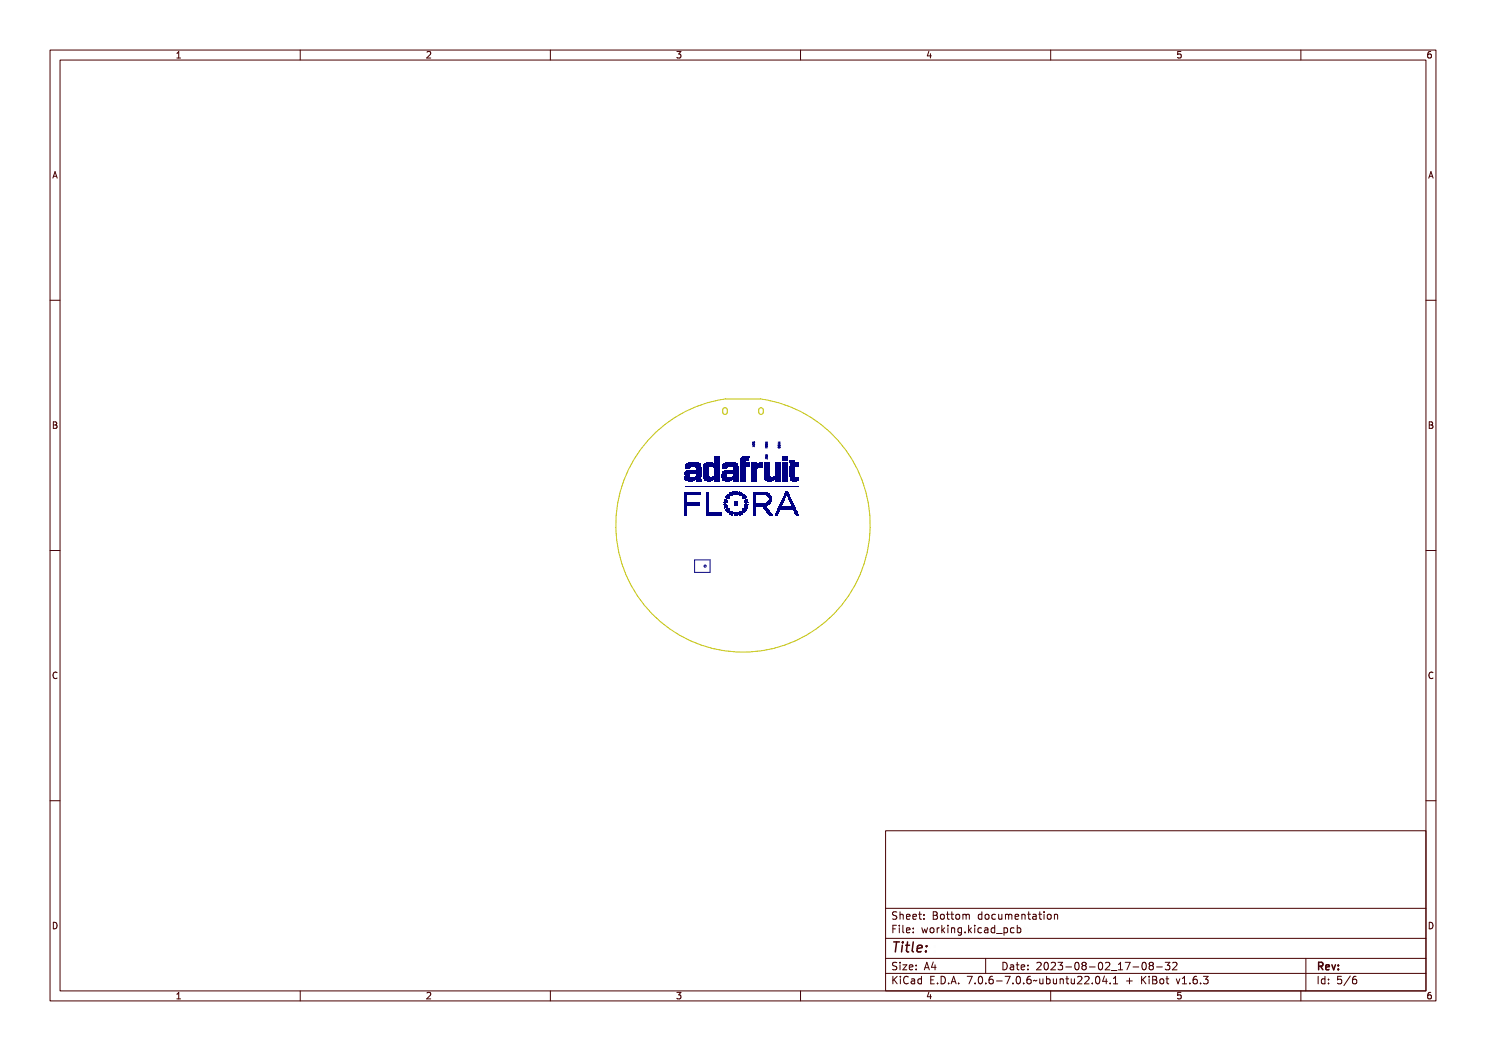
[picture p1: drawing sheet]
<svg xmlns="http://www.w3.org/2000/svg" width="297mm" height="210mm" viewBox="0 0 297 210" stroke-linecap="round" stroke-linejoin="round" font-family="sans-serif">
<defs><g id="words">
<text font-size="2.7" fill="#480000" x="178" y="190.3">Title:</text>
<g font-size="2" fill="#480000">
<text x="178" y="183.7">Sheet: Bottom documentation</text>
<text x="178" y="186.5">File: working.kicad_pcb</text>
<text x="178" y="193.9">Size: A4</text>
<text x="178" y="196.6">KiCad E.D.A. 7.0.6-7.0.6~ubuntu22.04.1 + KiBot v1.6.3</text>
<text x="200" y="193.9">Date: 2023-08-02_17-08-32</text>
<text x="263" y="196.6">Id: 5/6</text>
<text x="263" y="193.9">Rev:</text>
</g>
<g font-size="1.7" fill="#480000">
<text x="35" y="11.7">1</text>
<text x="85" y="11.7">2</text>
<text x="135" y="11.7">3</text>
<text x="185" y="11.7">4</text>
<text x="235" y="11.7">5</text>
<text x="285" y="11.7">6</text>
<text x="10.5" y="35.7">A</text>
<text x="285.5" y="35.7">A</text>
<text x="10.5" y="85.6">B</text>
<text x="285.5" y="85.6">B</text>
<text x="10.5" y="135.7">C</text>
<text x="285.5" y="135.7">C</text>
<text x="10.5" y="185.6">D</text>
<text x="285.5" y="185.6">D</text>
<text x="35" y="199.7">1</text>
<text x="85" y="199.7">2</text>
<text x="135" y="199.7">3</text>
<text x="185" y="199.7">4</text>
<text x="235" y="199.7">5</text>
<text x="285" y="199.7">6</text>
</g>
</g></defs>
<g fill="none" stroke="#000084" stroke-width=".2">
<path d="M150.1 88.8h.3l-.2 .1 .2 .2-.2-.1-.1 .1 .1-.2zM150.1 88.3l.2 .1 .1-.1v.1l-.1 .1-.2-.2v.2zM150.1 88.6h.3v.2l-.2-.2-.1 .2zM150.5 89.1h.3M150.5 88.3v.2M150.5 88.5h.1M150.6 89.1l.2 .2M150.7 89.1l-.2 .2M150.7 88.3l-.2 .2M150.7 88.3h.1M150.7 88.7h-.2v.2M150.7 88.7h.1"/>
<path d="M150.8 88.7v.2M150.8 88.3v.1M150.8 88.4v.1M150.8 88.9h.1M152.6 90.8h.3l-.1 .1 .1 .2-.3-.1zM152.6 91.4l.3 .1-.3 .1zM152.6 88.3h.3h-.3l.2 .1-.2 .1h.3h-.3l.2-.1zM152.6 89.2h.3v.1h-.3zM152.6 91.1l.3 .2v-.2v.2h-.1l-.1-.2-.1 .2zM152.6 88.9l.3 .1v-.1v.1l-.1 .1-.1-.2-.1 .2zM152.6 90.9l.1 .1zM152.6 88.6l.3 .1z"/>
<path d="M153 90.9h.4v.1M153 91.4h.1M153 91.6h.4M153 88.3h.4l-.3 .2 .3 .1h-.4M153 89.3h.1M153 89.5h.4M153 91.2v.2M153 89.1v.2M153.1 91.4h.1M153.1 89.3h.1M153.2 91l-.2 .1M153.2 90.9v.2h.1"/>
<path d="M153.2 91.4h-.1M153.2 89.3h-.1M153.2 91.3v.1M153.2 91.3h.1M153.2 89.2v.1M153.2 89.1v.1M153.2 89.1h.1M153.3 89.1v.1M153.3 89.2v.1M153.3 91.3h.1M153.4 91.3l-.1 .1M153.4 91.5v.3"/>
<path d="M153.4 91l-.1 .1M155.1 88.3h.4h-.3l.2 .1-.2 .1h.3h-.4l.2-.1zM155.1 88.6h.4v.2h-.4zM155.2 88.9l.2 .1 .1-.1v.1l-.1 .1-.2-.2-.1 .2zM155.2 89.2h.3zM155.5 88.3h.4l-.3 .2 .3 .1h-.4M155.5 88.8h.4M155.5 89.4h.1M155.5 89.4l.1 .1M155.6 89.5h.3M155.6 88.9v.2M155.6 89.1h.1"/>
<path d="M155.6 89.3l-.1 .1M155.6 89.3h.3M155.7 89.1h.1M155.7 89v.1M155.8 88.9l-.1 .1M155.8 88.9h.1M155.9 88.9v.2M155.9 89.3v.1M155.9 89.4h.1M155.9 89.4v.1"/>
<circle cx="152.8" cy="88.6" r=".16"/>
<circle cx="153.2" cy="88.8" r=".18"/>
<circle cx="155.3" cy="89.2" r=".16"/>
</g>
<g fill="#000084">
<path d="M136.8 102.9h.6z" fill-rule="evenodd"/>
<path d="M136.8 102.9h.6z" fill-rule="evenodd"/>
<path d="M136.8 102.9h.6z" fill-rule="evenodd"/>
<path d="M136.8 102.8l.6 .1z" fill-rule="evenodd"/>
<path d="M136.8 102.8h.6z" fill-rule="evenodd"/>
<path d="M136.8 102.8h.6z" fill-rule="evenodd"/>
<path d="M136.8 102.8h.6z" fill-rule="evenodd"/>
<path d="M136.8 102.7l.6 .1z" fill-rule="evenodd"/>
<path d="M136.8 102.7h.6z" fill-rule="evenodd"/>
<path d="M136.8 102.7h.6z" fill-rule="evenodd"/>
<path d="M136.8 102.7h.6z" fill-rule="evenodd"/>
<path d="M136.8 102.6l.6 .1z" fill-rule="evenodd"/>
<path d="M136.8 102.6h.6z" fill-rule="evenodd"/>
<path d="M136.8 102.6h.6z" fill-rule="evenodd"/>
<path d="M136.8 102.6h.6z" fill-rule="evenodd"/>
<path d="M136.8 102.5l.6 .1z" fill-rule="evenodd"/>
<path d="M136.8 102.5h.6z" fill-rule="evenodd"/>
<path d="M136.8 102.5h.6z" fill-rule="evenodd"/>
<path d="M136.8 102.5h.6z" fill-rule="evenodd"/>
<path d="M136.8 102.4l.6 .1z" fill-rule="evenodd"/>
<path d="M136.8 102.4h.6z" fill-rule="evenodd"/>
<path d="M136.8 102.4h.6z" fill-rule="evenodd"/>
<path d="M136.8 102.4h.6z" fill-rule="evenodd"/>
<path d="M136.8 102.3l.6 .1z" fill-rule="evenodd"/>
<path d="M136.8 102.3h.6z" fill-rule="evenodd"/>
<path d="M136.8 102.3h.6z" fill-rule="evenodd"/>
<path d="M136.8 102.3h.6z" fill-rule="evenodd"/>
<path d="M136.8 102.2l.6 .1z" fill-rule="evenodd"/>
<path d="M136.8 102.2h.6z" fill-rule="evenodd"/>
<path d="M136.8 102.2h.6z" fill-rule="evenodd"/>
<path d="M136.8 102.2h.6z" fill-rule="evenodd"/>
<path d="M136.8 102.1l.6 .1z" fill-rule="evenodd"/>
<path d="M136.8 102.1h.6z" fill-rule="evenodd"/>
<path d="M136.8 102.1h.6z" fill-rule="evenodd"/>
<path d="M136.8 102.1h.6z" fill-rule="evenodd"/>
<path d="M136.8 102l.6 .1z" fill-rule="evenodd"/>
<path d="M136.8 102h.6z" fill-rule="evenodd"/>
<path d="M136.8 102h.6z" fill-rule="evenodd"/>
<path d="M136.8 102h.6z" fill-rule="evenodd"/>
<path d="M136.8 101.9l.6 .1z" fill-rule="evenodd"/>
<path d="M136.8 101.9h.6z" fill-rule="evenodd"/>
<path d="M136.8 101.9h.6z" fill-rule="evenodd"/>
<path d="M136.8 101.9h.6z" fill-rule="evenodd"/>
<path d="M136.8 101.8l.6 .1z" fill-rule="evenodd"/>
<path d="M136.8 101.8h.6z" fill-rule="evenodd"/>
<path d="M136.8 101.8h.6z" fill-rule="evenodd"/>
<path d="M136.8 101.8h.6z" fill-rule="evenodd"/>
<path d="M136.8 101.7l.6 .1z" fill-rule="evenodd"/>
<path d="M136.8 101.7h.6z" fill-rule="evenodd"/>
<path d="M136.8 101.7h.6z" fill-rule="evenodd"/>
<path d="M136.8 101.7h.6z" fill-rule="evenodd"/>
<path d="M136.8 101.6l.6 .1z" fill-rule="evenodd"/>
<path d="M136.8 101.6h.6z" fill-rule="evenodd"/>
<path d="M136.8 101.6h.6z" fill-rule="evenodd"/>
<path d="M136.8 101.6h.6z" fill-rule="evenodd"/>
<path d="M136.8 101.5l.6 .1z" fill-rule="evenodd"/>
<path d="M136.8 101.5h.6z" fill-rule="evenodd"/>
<path d="M136.8 101.5h.6z" fill-rule="evenodd"/>
<path d="M136.8 101.4l.6 .1z" fill-rule="evenodd"/>
<path d="M136.8 101.4h.6z" fill-rule="evenodd"/>
<path d="M136.8 101.4h.6z" fill-rule="evenodd"/>
<path d="M136.8 101.4h.6z" fill-rule="evenodd"/>
<path d="M136.8 101.3l.6 .1z" fill-rule="evenodd"/>
<path d="M136.8 101.3h.6z" fill-rule="evenodd"/>
<path d="M136.8 101.3h.6z" fill-rule="evenodd"/>
<path d="M136.8 101.3h.6z" fill-rule="evenodd"/>
<path d="M136.8 101.2l.6 .1z" fill-rule="evenodd"/>
<path d="M136.8 101.2h.6z" fill-rule="evenodd"/>
<path d="M136.8 101.2h.6z" fill-rule="evenodd"/>
<path d="M136.8 101.2h.6z" fill-rule="evenodd"/>
<path d="M136.8 101.1l.6 .1z" fill-rule="evenodd"/>
<path d="M136.8 101.1h.6z" fill-rule="evenodd"/>
<path d="M136.8 101.1h.6z" fill-rule="evenodd"/>
<path d="M136.8 101.1h.6z" fill-rule="evenodd"/>
<path d="M136.8 101l.6 .1z" fill-rule="evenodd"/>
<path d="M136.8 101h.6z" fill-rule="evenodd"/>
<path d="M136.8 101h.6z" fill-rule="evenodd"/>
<path d="M136.8 101h.6z" fill-rule="evenodd"/>
<path d="M136.8 100.9l.6 .1z" fill-rule="evenodd"/>
</g>
<path d="M136.8 100.9h3.1M136.8 100.8h3.1M136.8 100.7h3.1M136.8 100.6h3.1M136.8 100.5h3.1M136.8 100.4h3.1" fill="none" stroke="#000084" stroke-width=".2"/>
<g fill="#000084">
<path d="M136.8 100.4h.6z" fill-rule="evenodd"/>
<path d="M136.8 100.4h.6z" fill-rule="evenodd"/>
<path d="M136.8 100.4h.6z" fill-rule="evenodd"/>
<path d="M136.8 100.3l.6 .1z" fill-rule="evenodd"/>
<path d="M136.8 100.3h.6z" fill-rule="evenodd"/>
<path d="M136.8 100.3h.6z" fill-rule="evenodd"/>
<path d="M136.8 100.3h.6z" fill-rule="evenodd"/>
<path d="M136.8 100.2l.6 .1z" fill-rule="evenodd"/>
<path d="M136.8 100.2h.6z" fill-rule="evenodd"/>
<path d="M136.8 100.2h.6z" fill-rule="evenodd"/>
<path d="M136.8 100.2h.6z" fill-rule="evenodd"/>
<path d="M136.8 100.1l.6 .1z" fill-rule="evenodd"/>
<path d="M136.8 100.1h.6z" fill-rule="evenodd"/>
<path d="M136.8 100.1h.6z" fill-rule="evenodd"/>
<path d="M136.8 100.1h.6z" fill-rule="evenodd"/>
<path d="M136.8 100l.6 .1z" fill-rule="evenodd"/>
<path d="M136.8 100h.6z" fill-rule="evenodd"/>
<path d="M136.8 100h.6z" fill-rule="evenodd"/>
<path d="M136.8 100h.6z" fill-rule="evenodd"/>
<path d="M136.8 99.9l.6 .1z" fill-rule="evenodd"/>
<path d="M136.8 99.9h.6z" fill-rule="evenodd"/>
<path d="M136.8 99.9h.6z" fill-rule="evenodd"/>
<path d="M136.8 99.8l.6 .1z" fill-rule="evenodd"/>
<path d="M136.8 99.8h.6z" fill-rule="evenodd"/>
<path d="M136.8 99.8h.6z" fill-rule="evenodd"/>
<path d="M136.8 99.8h.6z" fill-rule="evenodd"/>
<path d="M136.8 99.7l.6 .1z" fill-rule="evenodd"/>
<path d="M136.8 99.7h.6z" fill-rule="evenodd"/>
<path d="M136.8 99.7h.6z" fill-rule="evenodd"/>
<path d="M136.8 99.7h.6z" fill-rule="evenodd"/>
<path d="M136.8 99.6l.6 .1z" fill-rule="evenodd"/>
<path d="M136.8 99.6h.6z" fill-rule="evenodd"/>
<path d="M136.8 99.6h.6z" fill-rule="evenodd"/>
<path d="M136.8 99.6h.6z" fill-rule="evenodd"/>
<path d="M136.8 99.5l.6 .1z" fill-rule="evenodd"/>
<path d="M136.8 99.5h.6z" fill-rule="evenodd"/>
<path d="M136.8 99.5h.6z" fill-rule="evenodd"/>
<path d="M136.8 99.5h.6z" fill-rule="evenodd"/>
<path d="M136.8 99.4l.6 .1z" fill-rule="evenodd"/>
<path d="M136.8 99.4h.6z" fill-rule="evenodd"/>
<path d="M136.8 99.4h.6z" fill-rule="evenodd"/>
<path d="M136.8 99.4h.6z" fill-rule="evenodd"/>
<path d="M136.8 99.3l.6 .1z" fill-rule="evenodd"/>
<path d="M136.8 99.3h.6z" fill-rule="evenodd"/>
<path d="M136.8 99.3h.6z" fill-rule="evenodd"/>
<path d="M136.8 99.3h.6z" fill-rule="evenodd"/>
<path d="M136.8 99.2l.6 .1z" fill-rule="evenodd"/>
<path d="M136.8 99.2h.6z" fill-rule="evenodd"/>
<path d="M136.8 99.2h.6z" fill-rule="evenodd"/>
<path d="M136.8 99.2h.6z" fill-rule="evenodd"/>
<path d="M136.8 99.1l.6 .1z" fill-rule="evenodd"/>
<path d="M136.8 99.1h.6z" fill-rule="evenodd"/>
<path d="M136.8 99.1h.6z" fill-rule="evenodd"/>
<path d="M136.8 99.1h.6z" fill-rule="evenodd"/>
<path d="M136.8 99l.6 .1z" fill-rule="evenodd"/>
<path d="M136.8 99h.6z" fill-rule="evenodd"/>
<path d="M136.8 99h.6z" fill-rule="evenodd"/>
<path d="M136.8 99h.6z" fill-rule="evenodd"/>
<path d="M136.8 98.9l.6 .1z" fill-rule="evenodd"/>
<path d="M136.8 98.9h.6z" fill-rule="evenodd"/>
<path d="M136.8 98.9h.6z" fill-rule="evenodd"/>
<path d="M136.8 98.9h.6z" fill-rule="evenodd"/>
<path d="M136.8 98.8l.6 .1z" fill-rule="evenodd"/>
<path d="M136.8 98.8h.6z" fill-rule="evenodd"/>
</g>
<path d="M136.8 98.8h3.4M136.8 98.7h3.4M136.8 98.6h3.4M136.8 98.5h3.4M136.8 98.4h3.4M136.8 98.3h3.4M136.8 97.3h22.8M136.8 97.2h22.8M136.8 97.1h22.8M136.8 95.5h3.3M136.8 95.4h3.3" fill="none" stroke="#000084" stroke-width=".2"/>
<g fill="#000084">
<path d="M136.8 95.4h1.1z" fill-rule="evenodd"/>
<path d="M136.8 95.3l1.1 .1z" fill-rule="evenodd"/>
<path d="M136.8 95.3h1.1z" fill-rule="evenodd"/>
<path d="M136.8 95.3h1.1z" fill-rule="evenodd"/>
<path d="M136.8 95.3h1z" fill-rule="evenodd"/>
<path d="M136.8 95.2l1 .1z" fill-rule="evenodd"/>
<path d="M136.8 95.2h1z" fill-rule="evenodd"/>
<path d="M136.8 95.2h1z" fill-rule="evenodd"/>
<path d="M136.8 95.2h1z" fill-rule="evenodd"/>
<path d="M136.8 95.1l1 .1z" fill-rule="evenodd"/>
<path d="M136.8 95.1h1z" fill-rule="evenodd"/>
<path d="M136.8 95.1h1z" fill-rule="evenodd"/>
<path d="M136.8 95l1 .1z" fill-rule="evenodd"/>
<path d="M136.8 95h1z" fill-rule="evenodd"/>
<path d="M136.8 95h1z" fill-rule="evenodd"/>
<path d="M136.8 95h1z" fill-rule="evenodd"/>
<path d="M136.8 94.9l1 .1z" fill-rule="evenodd"/>
<path d="M136.8 94.9h1z" fill-rule="evenodd"/>
<path d="M136.8 94.9h1z" fill-rule="evenodd"/>
<path d="M136.8 94.9h1z" fill-rule="evenodd"/>
<path d="M136.8 94.8l1 .1z" fill-rule="evenodd"/>
<path d="M136.8 94.8h1z" fill-rule="evenodd"/>
<path d="M136.8 94.8h1z" fill-rule="evenodd"/>
<path d="M136.8 94.8h1z" fill-rule="evenodd"/>
<path d="M136.8 94.7l1.1 .1z" fill-rule="evenodd"/>
<path d="M136.8 94.7h1.1z" fill-rule="evenodd"/>
<path d="M136.8 94.7h1.1z" fill-rule="evenodd"/>
</g>
<path d="M136.9 95.6h3.2M136.9 95.5h3.2" fill="none" stroke="#000084" stroke-width=".2"/>
<g fill="#000084">
<path d="M136.9 94.7h1z" fill-rule="evenodd"/>
<path d="M136.9 94.6l1.1 .1z" fill-rule="evenodd"/>
<path d="M136.9 94.6h1.1z" fill-rule="evenodd"/>
</g>
<path d="M136.9 94.6h3.2M136.9 95.7h3.2M136.9 95.6h3.2M136.9 94.5h3.2M136.9 95.8h2.1M136.9 94.4h3.2" fill="none" stroke="#000084" stroke-width=".2"/>
<g fill="#000084">
<path d="M137 95.9h1.9z" fill-rule="evenodd"/>
<path d="M137 95.8l1.9 .1z" fill-rule="evenodd"/>
</g>
<path d="M137 94.3h3.1" fill="none" stroke="#000084" stroke-width=".2"/>
<g fill="#000084">
<path d="M137 93.6h.9z" fill-rule="evenodd"/>
<path d="M137 93.6h.9z" fill-rule="evenodd"/>
<path d="M137 93.6h.9z" fill-rule="evenodd"/>
<path d="M137 93.5l.9 .1z" fill-rule="evenodd"/>
<path d="M137 93.5h1z" fill-rule="evenodd"/>
<path d="M137 93.5h1z" fill-rule="evenodd"/>
<path d="M137 93.4l1 .1z" fill-rule="evenodd"/>
<path d="M137 93.4h1z" fill-rule="evenodd"/>
<path d="M137 93.4h1z" fill-rule="evenodd"/>
<path d="M137 93.4h1z" fill-rule="evenodd"/>
<path d="M137 95.9h1.9z" fill-rule="evenodd"/>
</g>
<path d="M137 94.3h3.1" fill="none" stroke="#000084" stroke-width=".2"/>
<g fill="#000084">
<path d="M137 93.3l1 .1z" fill-rule="evenodd"/>
<path d="M137 93.3h1z" fill-rule="evenodd"/>
<path d="M137 93.3h1z" fill-rule="evenodd"/>
<path d="M137 93.3h1z" fill-rule="evenodd"/>
<path d="M137 93.2l1.1 .1z" fill-rule="evenodd"/>
</g>
<path d="M137 93.2h3.1M137 93.1l3.1 .1M137 93.1h3.1" fill="none" stroke="#000084" stroke-width=".2"/>
<path d="M137 95.9h1.8z" fill-rule="evenodd" fill="#000084"/>
<path d="M137 94.2h3.1M137 93.1h3.1M137 93h3.1" fill="none" stroke="#000084" stroke-width=".2"/>
<path d="M137 95.9l1.8 .1z" fill-rule="evenodd" fill="#000084"/>
<path d="M137 94.2h3.1M137 92.9h3.1" fill="none" stroke="#000084" stroke-width=".2"/>
<path d="M137.1 96h1.7z" fill-rule="evenodd" fill="#000084"/>
<path d="M137.1 94.2h3M137.1 92.8l3 .1" fill="none" stroke="#000084" stroke-width=".2"/>
<path d="M137.1 96h1.6z" fill-rule="evenodd" fill="#000084"/>
<path d="M137.1 94.2h3M137.1 92.8h2.9" fill="none" stroke="#000084" stroke-width=".2"/>
<path d="M137.1 96h1.6z" fill-rule="evenodd" fill="#000084"/>
<path d="M137.1 92.7l2.9 .1M137.1 94.1h3M137.1 92.7h2.9" fill="none" stroke="#000084" stroke-width=".2"/>
<path d="M137.2 96l1.4 .1z" fill-rule="evenodd" fill="#000084"/>
<path d="M137.2 94.1h2.9M137.2 92.7h2.7M137.2 92.6h2.7" fill="none" stroke="#000084" stroke-width=".2"/>
<path d="M137.2 96.1h1.4z" fill-rule="evenodd" fill="#000084"/>
<path d="M137.2 92.6h2.7M140.1 94.1h-2.9" fill="none" stroke="#000084" stroke-width=".2"/>
<path d="M137.3 96.1h1.2z" fill-rule="evenodd" fill="#000084"/>
<path d="M137.3 92.6h2.5" fill="none" stroke="#000084" stroke-width=".2"/>
<path d="M137.3 94l1.7 .1z" fill-rule="evenodd" fill="#000084"/>
<path d="M137.3 92.5h2.5" fill="none" stroke="#000084" stroke-width=".2"/>
<g fill="#000084">
<path d="M137.4 96.1h1z" fill-rule="evenodd"/>
<path d="M137.4 94h1.4z" fill-rule="evenodd"/>
</g>
<path d="M137.4 92.5h2.2" fill="none" stroke="#000084" stroke-width=".2"/>
<g fill="#000084">
<path d="M137.5 92.5h2z" fill-rule="evenodd"/>
<path d="M137.6 94h1z" fill-rule="evenodd"/>
<path d="M138.7 95.4h1.4z" fill-rule="evenodd"/>
<path d="M138.8 95.3l1.3 .1z" fill-rule="evenodd"/>
<path d="M138.8 95.3h1.3z" fill-rule="evenodd"/>
<path d="M138.9 95.3h1.2z" fill-rule="evenodd"/>
<path d="M139 95.3h1.1z" fill-rule="evenodd"/>
<path d="M139 93.2l1.1 .1z" fill-rule="evenodd"/>
<path d="M139 95.2l1.1 .1z" fill-rule="evenodd"/>
<path d="M139 93.3h1.1z" fill-rule="evenodd"/>
<path d="M139 93.3h1.1z" fill-rule="evenodd"/>
<path d="M139.1 95.2h1z" fill-rule="evenodd"/>
<path d="M139.1 93.4h1z" fill-rule="evenodd"/>
<path d="M139.1 93.3l1 .1z" fill-rule="evenodd"/>
<path d="M139.1 93.3h1z" fill-rule="evenodd"/>
<path d="M139.1 96.1h1z" fill-rule="evenodd"/>
<path d="M139.1 96.1h1z" fill-rule="evenodd"/>
<path d="M139.1 96.1h1z" fill-rule="evenodd"/>
<path d="M139.1 96l1 .1z" fill-rule="evenodd"/>
<path d="M139.1 96h1z" fill-rule="evenodd"/>
<path d="M139.1 96h1z" fill-rule="evenodd"/>
<path d="M139.1 96h1z" fill-rule="evenodd"/>
<path d="M139.1 95.9l1 .1z" fill-rule="evenodd"/>
<path d="M139.1 95.9h1z" fill-rule="evenodd"/>
<path d="M139.1 95.9h1z" fill-rule="evenodd"/>
<path d="M139.1 95.9h1z" fill-rule="evenodd"/>
<path d="M139.1 95.8l1 .1z" fill-rule="evenodd"/>
<path d="M139.1 95.8h1z" fill-rule="evenodd"/>
<path d="M139.1 95.8h1z" fill-rule="evenodd"/>
<path d="M139.1 95.8h1z" fill-rule="evenodd"/>
<path d="M139.1 95.2h1z" fill-rule="evenodd"/>
<path d="M139.1 95.2h1z" fill-rule="evenodd"/>
<path d="M139.1 95.1l1 .1z" fill-rule="evenodd"/>
<path d="M139.1 95.1h1z" fill-rule="evenodd"/>
<path d="M139.1 95.1h1z" fill-rule="evenodd"/>
<path d="M139.1 95l1 .1z" fill-rule="evenodd"/>
<path d="M139.1 95h1z" fill-rule="evenodd"/>
<path d="M139.1 95h1z" fill-rule="evenodd"/>
<path d="M139.1 95h1z" fill-rule="evenodd"/>
<path d="M139.1 94.9l1 .1z" fill-rule="evenodd"/>
<path d="M139.1 94.9h1z" fill-rule="evenodd"/>
<path d="M139.1 94.9h1z" fill-rule="evenodd"/>
<path d="M139.1 94.9h1z" fill-rule="evenodd"/>
<path d="M139.1 94.8l1 .1z" fill-rule="evenodd"/>
<path d="M139.1 94.8h1z" fill-rule="evenodd"/>
<path d="M139.1 94.8h1z" fill-rule="evenodd"/>
<path d="M139.1 94.8h1z" fill-rule="evenodd"/>
<path d="M139.1 94.7l1 .1z" fill-rule="evenodd"/>
<path d="M139.1 94.7h1z" fill-rule="evenodd"/>
<path d="M139.1 94.7h1z" fill-rule="evenodd"/>
<path d="M139.1 94.7h1z" fill-rule="evenodd"/>
<path d="M139.1 94.6l1 .1z" fill-rule="evenodd"/>
<path d="M139.1 94.6h1z" fill-rule="evenodd"/>
<path d="M139.1 94l1 .1z" fill-rule="evenodd"/>
<path d="M139.1 94h1z" fill-rule="evenodd"/>
<path d="M139.1 94h1z" fill-rule="evenodd"/>
<path d="M139.1 94h1z" fill-rule="evenodd"/>
<path d="M139.1 93.9l1 .1z" fill-rule="evenodd"/>
<path d="M139.1 93.9h1z" fill-rule="evenodd"/>
<path d="M139.1 93.9h1z" fill-rule="evenodd"/>
<path d="M139.1 93.9h1z" fill-rule="evenodd"/>
<path d="M139.1 93.8l1 .1z" fill-rule="evenodd"/>
<path d="M139.1 93.8h1z" fill-rule="evenodd"/>
<path d="M139.1 93.8h1z" fill-rule="evenodd"/>
<path d="M139.1 93.8h1z" fill-rule="evenodd"/>
<path d="M139.1 93.7l1 .1z" fill-rule="evenodd"/>
<path d="M139.1 93.7h1z" fill-rule="evenodd"/>
<path d="M139.1 93.7h1z" fill-rule="evenodd"/>
<path d="M139.1 93.7h1z" fill-rule="evenodd"/>
<path d="M139.1 93.6l1 .1z" fill-rule="evenodd"/>
<path d="M139.1 93.6h1z" fill-rule="evenodd"/>
<path d="M139.1 93.6h1z" fill-rule="evenodd"/>
<path d="M139.1 93.6h1z" fill-rule="evenodd"/>
<path d="M139.1 93.5l1 .1z" fill-rule="evenodd"/>
<path d="M139.1 93.5h1z" fill-rule="evenodd"/>
<path d="M139.1 93.5h1z" fill-rule="evenodd"/>
<path d="M139.1 93.4l1 .1z" fill-rule="evenodd"/>
<path d="M139.1 93.4h1z" fill-rule="evenodd"/>
<path d="M139.1 93.4h1z" fill-rule="evenodd"/>
<path d="M140.5 94.6h1z" fill-rule="evenodd"/>
<path d="M140.5 94.6h1z" fill-rule="evenodd"/>
<path d="M140.5 94.5l1 .1z" fill-rule="evenodd"/>
<path d="M140.5 94.5h1z" fill-rule="evenodd"/>
<path d="M140.5 94.5h1z" fill-rule="evenodd"/>
<path d="M140.5 94.5h1z" fill-rule="evenodd"/>
<path d="M140.5 94.4l1 .1z" fill-rule="evenodd"/>
<path d="M140.5 94.4h1z" fill-rule="evenodd"/>
<path d="M140.5 94.4h1z" fill-rule="evenodd"/>
<path d="M140.5 94.4h1z" fill-rule="evenodd"/>
<path d="M140.5 94.3l1 .1z" fill-rule="evenodd"/>
<path d="M140.5 94.3h1z" fill-rule="evenodd"/>
<path d="M140.5 94.3h1z" fill-rule="evenodd"/>
<path d="M140.5 94.3h1z" fill-rule="evenodd"/>
<path d="M140.5 94.2l1 .1z" fill-rule="evenodd"/>
<path d="M140.5 94.2h1z" fill-rule="evenodd"/>
<path d="M140.5 94.2h1z" fill-rule="evenodd"/>
<path d="M140.5 94.2h1z" fill-rule="evenodd"/>
<path d="M140.5 94.1l1 .1z" fill-rule="evenodd"/>
<path d="M140.5 94.1h1z" fill-rule="evenodd"/>
<path d="M140.5 94.1h1z" fill-rule="evenodd"/>
<path d="M140.5 94.1h1z" fill-rule="evenodd"/>
<path d="M140.5 94l1 .1z" fill-rule="evenodd"/>
<path d="M140.5 94h1z" fill-rule="evenodd"/>
<path d="M140.5 94h1z" fill-rule="evenodd"/>
<path d="M140.5 95.1h1.1z" fill-rule="evenodd"/>
<path d="M140.5 95.1h1.1z" fill-rule="evenodd"/>
<path d="M140.5 95l1.1 .1z" fill-rule="evenodd"/>
<path d="M140.5 95h1.1z" fill-rule="evenodd"/>
<path d="M140.5 95h1.1z" fill-rule="evenodd"/>
<path d="M140.5 95h1.1z" fill-rule="evenodd"/>
<path d="M140.5 94.9l1.1 .1z" fill-rule="evenodd"/>
<path d="M140.5 94.9h1.1z" fill-rule="evenodd"/>
<path d="M140.5 94.9h1.1z" fill-rule="evenodd"/>
<path d="M140.5 94.9h1.1z" fill-rule="evenodd"/>
<path d="M140.5 94.8l1.1 .1z" fill-rule="evenodd"/>
<path d="M140.5 94.8h1.1z" fill-rule="evenodd"/>
<path d="M140.5 94.8h1.1z" fill-rule="evenodd"/>
<path d="M140.5 94.8h1z" fill-rule="evenodd"/>
<path d="M140.5 94.7l1 .1z" fill-rule="evenodd"/>
<path d="M140.5 94.7h1z" fill-rule="evenodd"/>
<path d="M140.5 94.7h1z" fill-rule="evenodd"/>
<path d="M140.5 94.7h1z" fill-rule="evenodd"/>
<path d="M140.5 94.6l1 .1z" fill-rule="evenodd"/>
<path d="M140.5 94.6h1z" fill-rule="evenodd"/>
<path d="M140.5 94h1z" fill-rule="evenodd"/>
<path d="M140.5 93.9l1 .1z" fill-rule="evenodd"/>
<path d="M140.5 93.9h1z" fill-rule="evenodd"/>
<path d="M140.5 93.9h1z" fill-rule="evenodd"/>
<path d="M140.5 93.9h1z" fill-rule="evenodd"/>
<path d="M140.5 93.8l1 .1z" fill-rule="evenodd"/>
<path d="M140.5 93.8h1z" fill-rule="evenodd"/>
<path d="M140.5 93.8h1.1z" fill-rule="evenodd"/>
<path d="M140.5 93.8h1.1z" fill-rule="evenodd"/>
<path d="M140.5 93.7l1.1 .1z" fill-rule="evenodd"/>
<path d="M140.5 93.7h1.1z" fill-rule="evenodd"/>
<path d="M140.5 93.7h1.1z" fill-rule="evenodd"/>
<path d="M140.5 93.7h1.1z" fill-rule="evenodd"/>
<path d="M140.5 93.6l1.1 .1z" fill-rule="evenodd"/>
<path d="M140.5 93.6h1.1z" fill-rule="evenodd"/>
<path d="M140.5 93.6h1.1z" fill-rule="evenodd"/>
<path d="M140.5 93.6h1.1z" fill-rule="evenodd"/>
<path d="M140.5 93.5l1.1 .1z" fill-rule="evenodd"/>
<path d="M140.5 93.5h1.1z" fill-rule="evenodd"/>
</g>
<path d="M140.5 95.3h3.4" fill="none" stroke="#000084" stroke-width=".2"/>
<g fill="#000084">
<path d="M140.5 95.3h1.4z" fill-rule="evenodd"/>
<path d="M140.5 95.3h1.2z" fill-rule="evenodd"/>
<path d="M140.5 95.2l1.2 .1z" fill-rule="evenodd"/>
<path d="M140.5 95.2h1.2z" fill-rule="evenodd"/>
<path d="M140.5 95.2h1.1z" fill-rule="evenodd"/>
<path d="M140.5 95.2h1.1z" fill-rule="evenodd"/>
<path d="M140.5 95.1l1.1 .1z" fill-rule="evenodd"/>
<path d="M140.5 93.5h1.1z" fill-rule="evenodd"/>
<path d="M140.5 93.4l1.1 .1z" fill-rule="evenodd"/>
<path d="M140.5 93.4h1.1z" fill-rule="evenodd"/>
<path d="M140.5 93.4h1.1z" fill-rule="evenodd"/>
<path d="M140.5 93.4h1.1z" fill-rule="evenodd"/>
<path d="M140.5 93.3l1.2 .1z" fill-rule="evenodd"/>
<path d="M140.5 93.3h1.2z" fill-rule="evenodd"/>
<path d="M140.5 93.3h1.2z" fill-rule="evenodd"/>
</g>
<path d="M140.6 95.4h3.3M140.6 95.3h3.3" fill="none" stroke="#000084" stroke-width=".2"/>
<path d="M140.6 93.3h1.3z" fill-rule="evenodd" fill="#000084"/>
<path d="M140.6 93.2h3.3M140.6 95.5h3.3M140.6 93.1h3.3M140.6 95.6h3.3M140.6 93h3.3M140.6 95.7h3.3M140.6 92.9h3.3M140.7 95.7h2.1M140.7 92.9h3.2M140.7 95.8h2" fill="none" stroke="#000084" stroke-width=".2"/>
<path d="M140.7 95.8h2z" fill-rule="evenodd" fill="#000084"/>
<path d="M140.7 95.8h2M140.7 92.8h3.2M140.7 92.8h2.1" fill="none" stroke="#000084" stroke-width=".2"/>
<path d="M140.7 95.8l1.9 .1z" fill-rule="evenodd" fill="#000084"/>
<path d="M140.7 92.8h2.1" fill="none" stroke="#000084" stroke-width=".2"/>
<g fill="#000084">
<path d="M140.8 95.9h1.8z" fill-rule="evenodd"/>
<path d="M140.8 92.7l1.9 .1z" fill-rule="evenodd"/>
<path d="M140.8 92.7h1.9z" fill-rule="evenodd"/>
<path d="M140.8 95.9h1.8z" fill-rule="evenodd"/>
<path d="M140.8 92.7h1.9z" fill-rule="evenodd"/>
<path d="M140.8 95.9h1.7z" fill-rule="evenodd"/>
<path d="M140.8 92.7h1.8z" fill-rule="evenodd"/>
<path d="M140.8 95.9l1.7 .1z" fill-rule="evenodd"/>
<path d="M140.8 92.6l1.8 .1z" fill-rule="evenodd"/>
<path d="M140.9 96h1.6z" fill-rule="evenodd"/>
<path d="M140.9 92.6h1.7z" fill-rule="evenodd"/>
<path d="M140.9 96h1.5z" fill-rule="evenodd"/>
<path d="M140.9 92.6h1.6z" fill-rule="evenodd"/>
<path d="M140.9 96h1.5z" fill-rule="evenodd"/>
<path d="M140.9 92.6h1.6z" fill-rule="evenodd"/>
<path d="M141 96l1.3 .1z" fill-rule="evenodd"/>
<path d="M141 92.5l1.4 .1z" fill-rule="evenodd"/>
<path d="M141 92.5h1.4z" fill-rule="evenodd"/>
<path d="M141.1 96.1h1.2z" fill-rule="evenodd"/>
</g>
<path d="M141.1 102.9h3.2M141.1 102.8h3.2M141.1 102.7h3.2M141.1 102.6h3.2M141.1 102.5h3.2" fill="none" stroke="#000084" stroke-width=".2"/>
<g fill="#000084">
<path d="M141.1 102.4h.6z" fill-rule="evenodd"/>
<path d="M141.1 102.4h.6z" fill-rule="evenodd"/>
<path d="M141.1 102.4h.6z" fill-rule="evenodd"/>
<path d="M141.1 102.3l.6 .1z" fill-rule="evenodd"/>
<path d="M141.1 102.3h.6z" fill-rule="evenodd"/>
<path d="M141.1 102.3h.6z" fill-rule="evenodd"/>
<path d="M141.1 102.3h.6z" fill-rule="evenodd"/>
<path d="M141.1 102.2l.6 .1z" fill-rule="evenodd"/>
<path d="M141.1 102.2h.6z" fill-rule="evenodd"/>
<path d="M141.1 102.2h.6z" fill-rule="evenodd"/>
<path d="M141.1 102.2h.6z" fill-rule="evenodd"/>
<path d="M141.1 102.1l.6 .1z" fill-rule="evenodd"/>
<path d="M141.1 102.1h.6z" fill-rule="evenodd"/>
<path d="M141.1 102.1h.6z" fill-rule="evenodd"/>
<path d="M141.1 102.1h.6z" fill-rule="evenodd"/>
<path d="M141.1 102l.6 .1z" fill-rule="evenodd"/>
<path d="M141.1 102h.6z" fill-rule="evenodd"/>
<path d="M141.1 102h.6z" fill-rule="evenodd"/>
<path d="M141.1 102h.6z" fill-rule="evenodd"/>
<path d="M141.1 101.9l.6 .1z" fill-rule="evenodd"/>
<path d="M141.1 101.9h.6z" fill-rule="evenodd"/>
<path d="M141.1 101.9h.6z" fill-rule="evenodd"/>
<path d="M141.1 101.9h.6z" fill-rule="evenodd"/>
<path d="M141.1 101.8l.6 .1z" fill-rule="evenodd"/>
<path d="M141.1 101.8h.6z" fill-rule="evenodd"/>
<path d="M141.1 101.8h.6z" fill-rule="evenodd"/>
<path d="M141.1 101.8h.6z" fill-rule="evenodd"/>
<path d="M141.1 101.7l.6 .1z" fill-rule="evenodd"/>
<path d="M141.1 101.7h.6z" fill-rule="evenodd"/>
<path d="M141.1 101.7h.6z" fill-rule="evenodd"/>
<path d="M141.1 101.7h.6z" fill-rule="evenodd"/>
<path d="M141.1 101.6l.6 .1z" fill-rule="evenodd"/>
<path d="M141.1 101.6h.6z" fill-rule="evenodd"/>
<path d="M141.1 101.6h.6z" fill-rule="evenodd"/>
<path d="M141.1 101.6h.6z" fill-rule="evenodd"/>
<path d="M141.1 101.5l.6 .1z" fill-rule="evenodd"/>
<path d="M141.1 101.5h.6z" fill-rule="evenodd"/>
<path d="M141.1 101.5h.6z" fill-rule="evenodd"/>
<path d="M141.1 101.4l.6 .1z" fill-rule="evenodd"/>
<path d="M141.1 101.4h.6z" fill-rule="evenodd"/>
<path d="M141.1 101.4h.6z" fill-rule="evenodd"/>
<path d="M141.1 101.4h.6z" fill-rule="evenodd"/>
<path d="M141.1 101.3l.6 .1z" fill-rule="evenodd"/>
<path d="M141.1 101.3h.6z" fill-rule="evenodd"/>
<path d="M141.1 101.3h.6z" fill-rule="evenodd"/>
<path d="M141.1 101.3h.6z" fill-rule="evenodd"/>
<path d="M141.1 101.2l.6 .1z" fill-rule="evenodd"/>
<path d="M141.1 101.2h.6z" fill-rule="evenodd"/>
<path d="M141.1 101.2h.6z" fill-rule="evenodd"/>
<path d="M141.1 101.2h.6z" fill-rule="evenodd"/>
<path d="M141.1 101.1l.6 .1z" fill-rule="evenodd"/>
<path d="M141.1 101.1h.6z" fill-rule="evenodd"/>
<path d="M141.1 101.1h.6z" fill-rule="evenodd"/>
<path d="M141.1 101.1h.6z" fill-rule="evenodd"/>
<path d="M141.1 101l.6 .1z" fill-rule="evenodd"/>
<path d="M141.1 101h.6z" fill-rule="evenodd"/>
<path d="M141.1 101h.6z" fill-rule="evenodd"/>
<path d="M141.1 101h.6z" fill-rule="evenodd"/>
<path d="M141.1 100.9l.6 .1z" fill-rule="evenodd"/>
<path d="M141.1 100.9h.6z" fill-rule="evenodd"/>
<path d="M141.1 100.9h.6z" fill-rule="evenodd"/>
<path d="M141.1 100.9h.6z" fill-rule="evenodd"/>
<path d="M141.1 100.8l.6 .1z" fill-rule="evenodd"/>
<path d="M141.1 100.8h.6z" fill-rule="evenodd"/>
<path d="M141.1 100.8h.6z" fill-rule="evenodd"/>
<path d="M141.1 100.8h.6z" fill-rule="evenodd"/>
<path d="M141.1 100.7l.6 .1z" fill-rule="evenodd"/>
<path d="M141.1 100.7h.6z" fill-rule="evenodd"/>
<path d="M141.1 100.7h.6z" fill-rule="evenodd"/>
<path d="M141.1 100.7h.6z" fill-rule="evenodd"/>
<path d="M141.1 100.6l.6 .1z" fill-rule="evenodd"/>
<path d="M141.1 100.6h.6z" fill-rule="evenodd"/>
<path d="M141.1 100.6h.6z" fill-rule="evenodd"/>
<path d="M141.1 100.6h.6z" fill-rule="evenodd"/>
<path d="M141.1 100.5l.6 .1z" fill-rule="evenodd"/>
<path d="M141.1 100.5h.6z" fill-rule="evenodd"/>
<path d="M141.1 100.5h.6z" fill-rule="evenodd"/>
<path d="M141.1 100.5h.6z" fill-rule="evenodd"/>
<path d="M141.1 100.4l.6 .1z" fill-rule="evenodd"/>
<path d="M141.1 100.4h.6z" fill-rule="evenodd"/>
<path d="M141.1 100.4h.6z" fill-rule="evenodd"/>
<path d="M141.1 100.4h.6z" fill-rule="evenodd"/>
<path d="M141.1 100.3l.6 .1z" fill-rule="evenodd"/>
<path d="M141.1 100.3h.6z" fill-rule="evenodd"/>
<path d="M141.1 100.3h.6z" fill-rule="evenodd"/>
<path d="M141.1 100.3h.6z" fill-rule="evenodd"/>
<path d="M141.1 100.2l.6 .1z" fill-rule="evenodd"/>
<path d="M141.1 100.2h.6z" fill-rule="evenodd"/>
<path d="M141.1 100.2h.6z" fill-rule="evenodd"/>
<path d="M141.1 100.2h.6z" fill-rule="evenodd"/>
<path d="M141.1 100.1l.6 .1z" fill-rule="evenodd"/>
<path d="M141.1 100.1h.6z" fill-rule="evenodd"/>
<path d="M141.1 100.1h.6z" fill-rule="evenodd"/>
<path d="M141.1 100.1h.6z" fill-rule="evenodd"/>
<path d="M141.1 100l.6 .1z" fill-rule="evenodd"/>
<path d="M141.1 100h.6z" fill-rule="evenodd"/>
<path d="M141.1 100h.6z" fill-rule="evenodd"/>
<path d="M141.1 100h.6z" fill-rule="evenodd"/>
<path d="M141.1 99.9l.6 .1z" fill-rule="evenodd"/>
<path d="M141.1 99.9h.6z" fill-rule="evenodd"/>
<path d="M141.1 99.9h.6z" fill-rule="evenodd"/>
<path d="M141.1 99.8l.6 .1z" fill-rule="evenodd"/>
<path d="M141.1 99.8h.6z" fill-rule="evenodd"/>
<path d="M141.1 99.8h.6z" fill-rule="evenodd"/>
<path d="M141.1 99.8h.6z" fill-rule="evenodd"/>
<path d="M141.1 99.7l.6 .1z" fill-rule="evenodd"/>
<path d="M141.1 99.7h.6z" fill-rule="evenodd"/>
<path d="M141.1 99.7h.6z" fill-rule="evenodd"/>
<path d="M141.1 99.7h.6z" fill-rule="evenodd"/>
<path d="M141.1 99.6l.6 .1z" fill-rule="evenodd"/>
<path d="M141.1 99.6h.6z" fill-rule="evenodd"/>
<path d="M141.1 99.6h.6z" fill-rule="evenodd"/>
<path d="M141.1 99.6h.6z" fill-rule="evenodd"/>
<path d="M141.1 99.5l.6 .1z" fill-rule="evenodd"/>
<path d="M141.1 99.5h.6z" fill-rule="evenodd"/>
<path d="M141.1 99.5h.6z" fill-rule="evenodd"/>
<path d="M141.1 99.5h.6z" fill-rule="evenodd"/>
<path d="M141.1 99.4l.6 .1z" fill-rule="evenodd"/>
<path d="M141.1 99.4h.6z" fill-rule="evenodd"/>
<path d="M141.1 99.4h.6z" fill-rule="evenodd"/>
<path d="M141.1 99.4h.6z" fill-rule="evenodd"/>
<path d="M141.1 99.3l.6 .1z" fill-rule="evenodd"/>
<path d="M141.1 99.3h.6z" fill-rule="evenodd"/>
<path d="M141.1 99.3h.6z" fill-rule="evenodd"/>
<path d="M141.1 99.3h.6z" fill-rule="evenodd"/>
<path d="M141.1 99.2l.6 .1z" fill-rule="evenodd"/>
<path d="M141.1 99.2h.6z" fill-rule="evenodd"/>
<path d="M141.1 99.2h.6z" fill-rule="evenodd"/>
<path d="M141.1 99.2h.6z" fill-rule="evenodd"/>
<path d="M141.1 99.1l.6 .1z" fill-rule="evenodd"/>
<path d="M141.1 99.1h.6z" fill-rule="evenodd"/>
<path d="M141.1 99.1h.6z" fill-rule="evenodd"/>
<path d="M141.1 99.1h.6z" fill-rule="evenodd"/>
<path d="M141.1 99l.6 .1z" fill-rule="evenodd"/>
<path d="M141.1 99h.6z" fill-rule="evenodd"/>
<path d="M141.1 99h.6z" fill-rule="evenodd"/>
<path d="M141.1 99h.6z" fill-rule="evenodd"/>
<path d="M141.1 98.9l.6 .1z" fill-rule="evenodd"/>
<path d="M141.1 98.9h.6z" fill-rule="evenodd"/>
<path d="M141.1 98.9h.6z" fill-rule="evenodd"/>
<path d="M141.1 98.9h.6z" fill-rule="evenodd"/>
<path d="M141.1 98.8l.6 .1z" fill-rule="evenodd"/>
<path d="M141.1 98.8h.6z" fill-rule="evenodd"/>
<path d="M141.1 98.8h.6z" fill-rule="evenodd"/>
<path d="M141.1 98.8h.6z" fill-rule="evenodd"/>
<path d="M141.1 98.7l.6 .1z" fill-rule="evenodd"/>
<path d="M141.1 98.7h.6z" fill-rule="evenodd"/>
<path d="M141.1 98.7h.6z" fill-rule="evenodd"/>
<path d="M141.1 98.7h.6z" fill-rule="evenodd"/>
<path d="M141.1 98.6l.6 .1z" fill-rule="evenodd"/>
<path d="M141.1 98.6h.6z" fill-rule="evenodd"/>
<path d="M141.1 98.6h.6z" fill-rule="evenodd"/>
<path d="M141.1 98.6h.6z" fill-rule="evenodd"/>
<path d="M141.1 98.5l.6 .1z" fill-rule="evenodd"/>
<path d="M141.1 98.5h.6z" fill-rule="evenodd"/>
<path d="M141.1 98.5h.6z" fill-rule="evenodd"/>
<path d="M141.1 98.5h.6z" fill-rule="evenodd"/>
<path d="M141.1 98.4l.6 .1z" fill-rule="evenodd"/>
<path d="M141.1 98.4h.6z" fill-rule="evenodd"/>
<path d="M141.1 98.4h.6z" fill-rule="evenodd"/>
<path d="M141.1 98.4h.6z" fill-rule="evenodd"/>
<path d="M141.1 98.3l.6 .1z" fill-rule="evenodd"/>
<path d="M141.1 98.3h.6z" fill-rule="evenodd"/>
<path d="M141.1 92.5h1.2z" fill-rule="evenodd"/>
<path d="M141.2 96.1h1z" fill-rule="evenodd"/>
<path d="M141.2 92.5h1.1z" fill-rule="evenodd"/>
<path d="M141.3 96.1h.8z" fill-rule="evenodd"/>
<path d="M141.5 92.4l.6 .1z" fill-rule="evenodd"/>
<path d="M142.4 95.3h1.5z" fill-rule="evenodd"/>
<path d="M142.4 93.3h1.5z" fill-rule="evenodd"/>
<path d="M142.5 95.3h1.4z" fill-rule="evenodd"/>
<path d="M142.5 93.3h1.4z" fill-rule="evenodd"/>
<path d="M142.6 95.2l1.3 .1z" fill-rule="evenodd"/>
<path d="M142.6 93.3h1.3z" fill-rule="evenodd"/>
<path d="M142.7 95.2h1.2z" fill-rule="evenodd"/>
<path d="M142.7 93.3l1.2 .1z" fill-rule="evenodd"/>
<path d="M142.7 95.2h1.2z" fill-rule="evenodd"/>
<path d="M142.8 93.4h1.1z" fill-rule="evenodd"/>
<path d="M142.8 95.2h1.1z" fill-rule="evenodd"/>
<path d="M142.8 93.4h1.1z" fill-rule="evenodd"/>
<path d="M142.9 96.1h1z" fill-rule="evenodd"/>
<path d="M142.9 96.1h1z" fill-rule="evenodd"/>
<path d="M142.9 96.1h1z" fill-rule="evenodd"/>
<path d="M142.9 96l1 .1z" fill-rule="evenodd"/>
<path d="M142.9 96h1z" fill-rule="evenodd"/>
<path d="M142.9 96h1z" fill-rule="evenodd"/>
<path d="M142.9 96h1z" fill-rule="evenodd"/>
<path d="M142.9 95.9l1 .1z" fill-rule="evenodd"/>
<path d="M142.9 95.9h1z" fill-rule="evenodd"/>
<path d="M142.9 95.9h1z" fill-rule="evenodd"/>
<path d="M142.9 95.9h1z" fill-rule="evenodd"/>
<path d="M142.9 95.8l1 .1z" fill-rule="evenodd"/>
<path d="M142.9 95.8h1z" fill-rule="evenodd"/>
<path d="M142.9 95.8h1z" fill-rule="evenodd"/>
<path d="M142.9 95.8h1z" fill-rule="evenodd"/>
<path d="M142.9 95.7l1 .1z" fill-rule="evenodd"/>
<path d="M142.9 95.7h1z" fill-rule="evenodd"/>
<path d="M142.9 95.1l1 .1z" fill-rule="evenodd"/>
<path d="M142.9 95.1h1z" fill-rule="evenodd"/>
<path d="M142.9 95.1h1z" fill-rule="evenodd"/>
<path d="M142.9 95l1 .1z" fill-rule="evenodd"/>
<path d="M142.9 95h1z" fill-rule="evenodd"/>
<path d="M142.9 95h1z" fill-rule="evenodd"/>
<path d="M142.9 95h1z" fill-rule="evenodd"/>
<path d="M142.9 94.9l1 .1z" fill-rule="evenodd"/>
<path d="M142.9 94.9h1z" fill-rule="evenodd"/>
<path d="M142.9 94.9h1z" fill-rule="evenodd"/>
<path d="M142.9 94.9h1z" fill-rule="evenodd"/>
<path d="M142.9 94.8l1 .1z" fill-rule="evenodd"/>
<path d="M142.9 94.8h1z" fill-rule="evenodd"/>
<path d="M142.9 94.8h1z" fill-rule="evenodd"/>
<path d="M142.9 94.8h1z" fill-rule="evenodd"/>
<path d="M142.9 94.7l1 .1z" fill-rule="evenodd"/>
<path d="M142.9 94.7h1z" fill-rule="evenodd"/>
<path d="M142.9 94.7h1z" fill-rule="evenodd"/>
<path d="M142.9 94.7h1z" fill-rule="evenodd"/>
<path d="M142.9 94.6l1 .1z" fill-rule="evenodd"/>
<path d="M142.9 94.6h1z" fill-rule="evenodd"/>
<path d="M142.9 94.6h1z" fill-rule="evenodd"/>
<path d="M142.9 94.6h1z" fill-rule="evenodd"/>
<path d="M142.9 94.5l1 .1z" fill-rule="evenodd"/>
<path d="M142.9 94.5h1z" fill-rule="evenodd"/>
<path d="M142.9 94.5h1z" fill-rule="evenodd"/>
<path d="M142.9 94.5h1z" fill-rule="evenodd"/>
<path d="M142.9 94.4l1 .1z" fill-rule="evenodd"/>
<path d="M142.9 94.4h1z" fill-rule="evenodd"/>
<path d="M142.9 94.4h1z" fill-rule="evenodd"/>
<path d="M142.9 94.4h1z" fill-rule="evenodd"/>
<path d="M142.9 94.3l1 .1z" fill-rule="evenodd"/>
<path d="M142.9 94.3h1z" fill-rule="evenodd"/>
<path d="M142.9 94.3h1z" fill-rule="evenodd"/>
<path d="M142.9 94.3h1z" fill-rule="evenodd"/>
<path d="M142.9 94.2l1 .1z" fill-rule="evenodd"/>
<path d="M142.9 94.2h1z" fill-rule="evenodd"/>
<path d="M142.9 94.2h1z" fill-rule="evenodd"/>
<path d="M142.9 94.2h1z" fill-rule="evenodd"/>
<path d="M142.9 94.1l1 .1z" fill-rule="evenodd"/>
<path d="M142.9 94.1h1z" fill-rule="evenodd"/>
<path d="M142.9 94.1h1z" fill-rule="evenodd"/>
<path d="M142.9 94.1h1z" fill-rule="evenodd"/>
<path d="M142.9 94l1 .1z" fill-rule="evenodd"/>
<path d="M142.9 94h1z" fill-rule="evenodd"/>
<path d="M142.9 94h1z" fill-rule="evenodd"/>
<path d="M142.9 94h1z" fill-rule="evenodd"/>
<path d="M142.9 93.9l1 .1z" fill-rule="evenodd"/>
<path d="M142.9 93.9h1z" fill-rule="evenodd"/>
<path d="M142.9 93.9h1z" fill-rule="evenodd"/>
<path d="M142.9 93.9h1z" fill-rule="evenodd"/>
<path d="M142.9 93.8l1 .1z" fill-rule="evenodd"/>
<path d="M142.9 93.8h1z" fill-rule="evenodd"/>
<path d="M142.9 93.8h1z" fill-rule="evenodd"/>
<path d="M142.9 93.8h1z" fill-rule="evenodd"/>
<path d="M142.9 93.7l1 .1z" fill-rule="evenodd"/>
<path d="M142.9 93.7h1z" fill-rule="evenodd"/>
<path d="M142.9 93.7h1z" fill-rule="evenodd"/>
<path d="M142.9 93.7h1z" fill-rule="evenodd"/>
<path d="M142.9 93.6l1 .1z" fill-rule="evenodd"/>
<path d="M142.9 93.6h1z" fill-rule="evenodd"/>
<path d="M142.9 93.6h1z" fill-rule="evenodd"/>
<path d="M142.9 93.6h1z" fill-rule="evenodd"/>
<path d="M142.9 93.5l1 .1z" fill-rule="evenodd"/>
<path d="M142.9 93.5h1z" fill-rule="evenodd"/>
<path d="M142.9 93.5h1z" fill-rule="evenodd"/>
<path d="M142.9 93.4l1 .1z" fill-rule="evenodd"/>
<path d="M142.9 93.4h1z" fill-rule="evenodd"/>
<path d="M142.9 92.8h1z" fill-rule="evenodd"/>
<path d="M142.9 92.8h1z" fill-rule="evenodd"/>
<path d="M142.9 92.7l1 .1z" fill-rule="evenodd"/>
<path d="M142.9 92.7h1z" fill-rule="evenodd"/>
<path d="M142.9 92.7h1z" fill-rule="evenodd"/>
<path d="M142.9 92.7h1z" fill-rule="evenodd"/>
<path d="M142.9 92.6l1 .1z" fill-rule="evenodd"/>
<path d="M142.9 92.6h1z" fill-rule="evenodd"/>
<path d="M142.9 92.6h1z" fill-rule="evenodd"/>
<path d="M142.9 92.6h1z" fill-rule="evenodd"/>
<path d="M142.9 92.5l1 .1z" fill-rule="evenodd"/>
<path d="M142.9 92.5h1z" fill-rule="evenodd"/>
<path d="M142.9 92.5h1z" fill-rule="evenodd"/>
<path d="M142.9 92.5h1z" fill-rule="evenodd"/>
<path d="M142.9 92.4l1 .1z" fill-rule="evenodd"/>
<path d="M142.9 92.4h1z" fill-rule="evenodd"/>
<path d="M142.9 92.4h1z" fill-rule="evenodd"/>
<path d="M142.9 92.4h1z" fill-rule="evenodd"/>
<path d="M142.9 92.3l1 .1z" fill-rule="evenodd"/>
<path d="M142.9 92.3h1z" fill-rule="evenodd"/>
<path d="M142.9 92.3h1z" fill-rule="evenodd"/>
<path d="M142.9 92.3h1z" fill-rule="evenodd"/>
<path d="M142.9 92.2l1 .1z" fill-rule="evenodd"/>
<path d="M142.9 92.2h1z" fill-rule="evenodd"/>
<path d="M142.9 92.2h1z" fill-rule="evenodd"/>
<path d="M142.9 92.2h1z" fill-rule="evenodd"/>
<path d="M142.9 92.1l1 .1z" fill-rule="evenodd"/>
<path d="M142.9 92.1h1z" fill-rule="evenodd"/>
<path d="M142.9 92.1h1z" fill-rule="evenodd"/>
<path d="M142.9 92.1h1z" fill-rule="evenodd"/>
<path d="M142.9 92l1 .1z" fill-rule="evenodd"/>
<path d="M142.9 92h1z" fill-rule="evenodd"/>
<path d="M142.9 92h1z" fill-rule="evenodd"/>
<path d="M142.9 91.9l1 .1z" fill-rule="evenodd"/>
<path d="M142.9 91.9h1z" fill-rule="evenodd"/>
<path d="M142.9 91.9h1z" fill-rule="evenodd"/>
<path d="M142.9 91.9h1z" fill-rule="evenodd"/>
<path d="M142.9 91.8l1 .1z" fill-rule="evenodd"/>
<path d="M142.9 91.8h1z" fill-rule="evenodd"/>
<path d="M142.9 91.8h1z" fill-rule="evenodd"/>
<path d="M142.9 91.8h1z" fill-rule="evenodd"/>
<path d="M142.9 91.7l1 .1z" fill-rule="evenodd"/>
<path d="M142.9 91.7h1z" fill-rule="evenodd"/>
<path d="M142.9 91.7h1z" fill-rule="evenodd"/>
<path d="M142.9 91.7h1z" fill-rule="evenodd"/>
<path d="M142.9 91.6l1 .1z" fill-rule="evenodd"/>
<path d="M142.9 91.6h1z" fill-rule="evenodd"/>
<path d="M142.9 91.6h1z" fill-rule="evenodd"/>
<path d="M142.9 91.6h1z" fill-rule="evenodd"/>
<path d="M142.9 91.5l1 .1z" fill-rule="evenodd"/>
<path d="M142.9 91.5h1z" fill-rule="evenodd"/>
<path d="M142.9 91.5h1z" fill-rule="evenodd"/>
<path d="M142.9 91.5h1z" fill-rule="evenodd"/>
<path d="M142.9 91.4l1 .1z" fill-rule="evenodd"/>
<path d="M142.9 91.4h1z" fill-rule="evenodd"/>
<path d="M142.9 91.4h1z" fill-rule="evenodd"/>
<path d="M142.9 91.4h1z" fill-rule="evenodd"/>
<path d="M142.9 91.3l1 .1z" fill-rule="evenodd"/>
<path d="M142.9 91.3h1z" fill-rule="evenodd"/>
<path d="M142.9 91.3h1z" fill-rule="evenodd"/>
<path d="M142.9 91.3h1z" fill-rule="evenodd"/>
<path d="M142.9 91.2l1 .1z" fill-rule="evenodd"/>
<path d="M142.9 91.2h1z" fill-rule="evenodd"/>
<path d="M144.2 95.3h1.1z" fill-rule="evenodd"/>
<path d="M144.2 95.2l1.1 .1z" fill-rule="evenodd"/>
<path d="M144.2 95.2h1.1z" fill-rule="evenodd"/>
<path d="M144.2 95.2h1.1z" fill-rule="evenodd"/>
<path d="M144.2 95.2h1.1z" fill-rule="evenodd"/>
<path d="M144.2 95.1l1.1 .1z" fill-rule="evenodd"/>
<path d="M144.2 95.1h1.1z" fill-rule="evenodd"/>
<path d="M144.2 95.1h1.1z" fill-rule="evenodd"/>
<path d="M144.2 95l1.1 .1z" fill-rule="evenodd"/>
<path d="M144.2 95h1.1z" fill-rule="evenodd"/>
<path d="M144.2 95h1.1z" fill-rule="evenodd"/>
<path d="M144.2 95h1.1z" fill-rule="evenodd"/>
</g>
<path d="M144.3 95.5h3.3M144.3 95.4h3.3" fill="none" stroke="#000084" stroke-width=".2"/>
<g fill="#000084">
<path d="M144.3 95.4h1.1z" fill-rule="evenodd"/>
<path d="M144.3 95.3l1 .1z" fill-rule="evenodd"/>
<path d="M144.3 95.3h1z" fill-rule="evenodd"/>
<path d="M144.3 95.3h1z" fill-rule="evenodd"/>
<path d="M144.3 94.9l1 .1z" fill-rule="evenodd"/>
<path d="M144.3 94.9h1z" fill-rule="evenodd"/>
<path d="M144.3 94.9h1z" fill-rule="evenodd"/>
<path d="M144.3 94.9h1z" fill-rule="evenodd"/>
<path d="M144.3 94.8l1 .1z" fill-rule="evenodd"/>
<path d="M144.3 94.8h1z" fill-rule="evenodd"/>
<path d="M144.3 94.8h1z" fill-rule="evenodd"/>
<path d="M144.3 94.8h1z" fill-rule="evenodd"/>
<path d="M144.3 94.7l1 .1z" fill-rule="evenodd"/>
<path d="M144.3 94.7h1z" fill-rule="evenodd"/>
<path d="M144.3 94.7h1z" fill-rule="evenodd"/>
<path d="M144.3 94.7h1.1z" fill-rule="evenodd"/>
</g>
<path d="M144.3 95.6h3.3M144.3 95.5h3.3" fill="none" stroke="#000084" stroke-width=".2"/>
<g fill="#000084">
<path d="M144.3 94.6l1.1 .1z" fill-rule="evenodd"/>
<path d="M144.3 94.6h1.2z" fill-rule="evenodd"/>
</g>
<path d="M144.3 94.6h3.3M144.3 95.7h3.3M144.3 94.5h3.3M144.3 95.8h2.2M144.3 94.4h3.3M144.4 95.8h2M144.4 94.4h3.2" fill="none" stroke="#000084" stroke-width=".2"/>
<g fill="#000084">
<path d="M144.4 95.9h2z" fill-rule="evenodd"/>
<path d="M144.4 95.8l2 .1z" fill-rule="evenodd"/>
</g>
<path d="M144.4 94.3h3.2" fill="none" stroke="#000084" stroke-width=".2"/>
<g fill="#000084">
<path d="M144.4 93.6h1z" fill-rule="evenodd"/>
<path d="M144.4 93.6h1z" fill-rule="evenodd"/>
<path d="M144.4 93.6h1z" fill-rule="evenodd"/>
<path d="M144.4 93.5l1 .1z" fill-rule="evenodd"/>
<path d="M144.4 93.5h1z" fill-rule="evenodd"/>
<path d="M144.4 93.5h1z" fill-rule="evenodd"/>
<path d="M144.4 93.4l1 .1z" fill-rule="evenodd"/>
<path d="M144.4 93.4h1z" fill-rule="evenodd"/>
<path d="M144.4 93.4h1z" fill-rule="evenodd"/>
<path d="M144.4 93.4h1z" fill-rule="evenodd"/>
<path d="M144.4 93.3l1 .1z" fill-rule="evenodd"/>
<path d="M144.4 93.3h1z" fill-rule="evenodd"/>
<path d="M144.4 95.9h1.9z" fill-rule="evenodd"/>
</g>
<path d="M144.4 94.3h3.2" fill="none" stroke="#000084" stroke-width=".2"/>
<g fill="#000084">
<path d="M144.4 93.3h1z" fill-rule="evenodd"/>
<path d="M144.4 93.3h1.1z" fill-rule="evenodd"/>
<path d="M144.4 93.2l1.1 .1z" fill-rule="evenodd"/>
</g>
<path d="M144.4 93.2h3.2M144.4 93.1h3.1" fill="none" stroke="#000084" stroke-width=".2"/>
<path d="M144.5 95.9h1.8z" fill-rule="evenodd" fill="#000084"/>
<path d="M144.5 94.2h3.1M144.5 93h3" fill="none" stroke="#000084" stroke-width=".2"/>
<path d="M144.5 95.9l1.8 .1z" fill-rule="evenodd" fill="#000084"/>
<path d="M144.5 94.2h3.1M144.5 92.9h3" fill="none" stroke="#000084" stroke-width=".2"/>
<path d="M144.5 96h1.7z" fill-rule="evenodd" fill="#000084"/>
<path d="M144.5 94.2h3.1M144.5 92.8l3 .1" fill="none" stroke="#000084" stroke-width=".2"/>
<path d="M144.5 96h1.7z" fill-rule="evenodd" fill="#000084"/>
<path d="M144.5 94.2h3.1M144.5 92.8h3" fill="none" stroke="#000084" stroke-width=".2"/>
<path d="M144.6 96h1.5z" fill-rule="evenodd" fill="#000084"/>
<path d="M144.6 92.7l2.8 .1M144.6 94.1h3M144.6 92.7h2.8" fill="none" stroke="#000084" stroke-width=".2"/>
<path d="M144.6 96l1.5 .1z" fill-rule="evenodd" fill="#000084"/>
<path d="M144.6 94.1h3M144.6 92.7h2.8M144.6 92.6h2.7" fill="none" stroke="#000084" stroke-width=".2"/>
<g fill="#000084">
<path d="M144.7 101h.7z" fill-rule="evenodd"/>
<path d="M144.7 101h.7z" fill-rule="evenodd"/>
<path d="M144.7 100.9l.7 .1z" fill-rule="evenodd"/>
<path d="M144.7 100.9h.7z" fill-rule="evenodd"/>
<path d="M144.7 100.9h.6z" fill-rule="evenodd"/>
<path d="M144.7 100.9h.6z" fill-rule="evenodd"/>
<path d="M144.7 100.8l.6 .1z" fill-rule="evenodd"/>
<path d="M144.7 100.8h.6z" fill-rule="evenodd"/>
<path d="M144.7 100.8h.6z" fill-rule="evenodd"/>
<path d="M144.7 100.8h.5z" fill-rule="evenodd"/>
<path d="M144.7 100.5h.5z" fill-rule="evenodd"/>
<path d="M144.7 100.4l.6 .1z" fill-rule="evenodd"/>
<path d="M144.7 100.4h.6z" fill-rule="evenodd"/>
<path d="M144.7 100.4h.6z" fill-rule="evenodd"/>
<path d="M144.7 100.4h.6z" fill-rule="evenodd"/>
<path d="M144.7 100.3l.6 .1z" fill-rule="evenodd"/>
<path d="M144.7 100.3h.7z" fill-rule="evenodd"/>
<path d="M144.7 100.3h.7z" fill-rule="evenodd"/>
<path d="M144.7 100.3h.7z" fill-rule="evenodd"/>
<path d="M144.7 100.2l.7 .1z" fill-rule="evenodd"/>
<path d="M144.7 96.1h1.3z" fill-rule="evenodd"/>
</g>
<path d="M144.7 94.1h2.9M144.7 92.6h2.6" fill="none" stroke="#000084" stroke-width=".2"/>
<g fill="#000084">
<path d="M144.7 101.1h.7z" fill-rule="evenodd"/>
<path d="M144.7 101.1h.7z" fill-rule="evenodd"/>
<path d="M144.7 101.1h.7z" fill-rule="evenodd"/>
<path d="M144.7 101l.7 .1z" fill-rule="evenodd"/>
<path d="M144.7 101h.7z" fill-rule="evenodd"/>
<path d="M144.7 100.2h.7z" fill-rule="evenodd"/>
<path d="M144.7 100.2h.7z" fill-rule="evenodd"/>
<path d="M144.7 100.2h.7z" fill-rule="evenodd"/>
<path d="M144.7 100.1l.7 .1z" fill-rule="evenodd"/>
<path d="M144.7 100.1h.7z" fill-rule="evenodd"/>
</g>
<path d="M144.7 92.6h2.6" fill="none" stroke="#000084" stroke-width=".2"/>
<g fill="#000084">
<path d="M144.7 101.2h.7z" fill-rule="evenodd"/>
<path d="M144.7 101.2h.7z" fill-rule="evenodd"/>
<path d="M144.7 101.2h.7z" fill-rule="evenodd"/>
<path d="M144.7 101.1l.7 .1z" fill-rule="evenodd"/>
<path d="M144.7 100.1h.7z" fill-rule="evenodd"/>
<path d="M144.7 100.1h.7z" fill-rule="evenodd"/>
<path d="M144.7 100l.7 .1z" fill-rule="evenodd"/>
<path d="M144.7 100h.7z" fill-rule="evenodd"/>
<path d="M144.7 100h.7z" fill-rule="evenodd"/>
</g>
<path d="M144.7 94.1h2.9" fill="none" stroke="#000084" stroke-width=".2"/>
<g fill="#000084">
<path d="M144.7 101.3h.6z" fill-rule="evenodd"/>
<path d="M144.7 101.3h.6z" fill-rule="evenodd"/>
<path d="M144.7 101.3h.7z" fill-rule="evenodd"/>
<path d="M144.7 101.2l.7 .1z" fill-rule="evenodd"/>
<path d="M144.7 100.7l.5 .1z" fill-rule="evenodd"/>
<path d="M144.7 100h.7z" fill-rule="evenodd"/>
<path d="M144.7 99.9l.6 .1z" fill-rule="evenodd"/>
<path d="M144.7 99.9h.6z" fill-rule="evenodd"/>
<path d="M144.7 96.1h1.2z" fill-rule="evenodd"/>
</g>
<path d="M144.7 92.6h2.5" fill="none" stroke="#000084" stroke-width=".2"/>
<g fill="#000084">
<path d="M144.8 101.4h.5z" fill-rule="evenodd"/>
<path d="M144.8 101.4h.5z" fill-rule="evenodd"/>
<path d="M144.8 101.3l.5 .1z" fill-rule="evenodd"/>
<path d="M144.8 100.5h.4z" fill-rule="evenodd"/>
<path d="M144.8 99.9h.5z" fill-rule="evenodd"/>
<path d="M144.8 99.8l.5 .1z" fill-rule="evenodd"/>
<path d="M144.8 99.8h.5z" fill-rule="evenodd"/>
</g>
<path d="M144.8 92.5h2.4" fill="none" stroke="#000084" stroke-width=".2"/>
<g fill="#000084">
<path d="M144.8 101.5h.3z" fill-rule="evenodd"/>
<path d="M144.8 101.4l.4 .1z" fill-rule="evenodd"/>
<path d="M144.8 101.4h.4z" fill-rule="evenodd"/>
<path d="M144.8 99.8h.4z" fill-rule="evenodd"/>
<path d="M144.8 99.8h.4z" fill-rule="evenodd"/>
<path d="M144.8 99.7l.3 .1z" fill-rule="evenodd"/>
<path d="M144.8 94l1.6 .1z" fill-rule="evenodd"/>
<path d="M144.8 101.5h.2z" fill-rule="evenodd"/>
<path d="M144.8 99.7h.2z" fill-rule="evenodd"/>
</g>
<path d="M144.8 92.5h2.3" fill="none" stroke="#000084" stroke-width=".2"/>
<g fill="#000084">
<path d="M144.8 100.7h.3z" fill-rule="evenodd"/>
<path d="M144.9 100.5h.2z" fill-rule="evenodd"/>
<path d="M144.9 96.1h.9z" fill-rule="evenodd"/>
<path d="M144.9 94h1.3z" fill-rule="evenodd"/>
</g>
<path d="M144.9 92.5h2.2" fill="none" stroke="#000084" stroke-width=".2"/>
<g fill="#000084">
<path d="M144.9 101.8h.9z" fill-rule="evenodd"/>
<path d="M145 101.9h.8z" fill-rule="evenodd"/>
<path d="M145 101.8l.8 .1z" fill-rule="evenodd"/>
<path d="M145 99.4h.8z" fill-rule="evenodd"/>
<path d="M145 99.4h.8z" fill-rule="evenodd"/>
<path d="M145 99.4h.8z" fill-rule="evenodd"/>
<path d="M145 101.9h.8z" fill-rule="evenodd"/>
<path d="M145 101.8h.8z" fill-rule="evenodd"/>
<path d="M145 99.4l.8 .1z" fill-rule="evenodd"/>
<path d="M145 99.3l.8 .1z" fill-rule="evenodd"/>
<path d="M145 92.5h1.9z" fill-rule="evenodd"/>
<path d="M145 101.9l.8 .1z" fill-rule="evenodd"/>
<path d="M145 101.9h.8z" fill-rule="evenodd"/>
<path d="M145 101.8h.8z" fill-rule="evenodd"/>
<path d="M145 99.5h.8z" fill-rule="evenodd"/>
<path d="M145 99.3h.8z" fill-rule="evenodd"/>
<path d="M145 99.3h.8z" fill-rule="evenodd"/>
<path d="M145 102h.8z" fill-rule="evenodd"/>
<path d="M145 101.7l.7 .1z" fill-rule="evenodd"/>
<path d="M145 99.3h.8z" fill-rule="evenodd"/>
<path d="M145 94h1z" fill-rule="evenodd"/>
<path d="M145.1 102h.7z" fill-rule="evenodd"/>
<path d="M145.1 102h.7z" fill-rule="evenodd"/>
<path d="M145.1 101.7h.6z" fill-rule="evenodd"/>
<path d="M145.1 99.5h.6z" fill-rule="evenodd"/>
<path d="M145.1 99.2l.7 .1z" fill-rule="evenodd"/>
<path d="M145.1 99.2h.7z" fill-rule="evenodd"/>
<path d="M145.1 102l.7 .1z" fill-rule="evenodd"/>
<path d="M145.1 99.5h.6z" fill-rule="evenodd"/>
<path d="M145.1 99.2h.7z" fill-rule="evenodd"/>
<path d="M145.1 102.1h.7z" fill-rule="evenodd"/>
<path d="M145.1 102.1h.7z" fill-rule="evenodd"/>
<path d="M145.1 101.7h.6z" fill-rule="evenodd"/>
<path d="M145.1 99.5l.6 .1z" fill-rule="evenodd"/>
<path d="M145.1 99.2h.7z" fill-rule="evenodd"/>
<path d="M145.1 99.1l.7 .1z" fill-rule="evenodd"/>
<path d="M145.1 102.1h.7z" fill-rule="evenodd"/>
<path d="M145.1 101.7h.6z" fill-rule="evenodd"/>
<path d="M145.1 99.6h.6z" fill-rule="evenodd"/>
<path d="M145.1 99.1h.7z" fill-rule="evenodd"/>
<path d="M145.2 102.1l.6 .1z" fill-rule="evenodd"/>
<path d="M145.2 101.6l.5 .1z" fill-rule="evenodd"/>
<path d="M145.2 99.1h.6z" fill-rule="evenodd"/>
<path d="M145.2 102.2h.5z" fill-rule="evenodd"/>
<path d="M145.2 99.6h.4z" fill-rule="evenodd"/>
<path d="M145.2 99.1h.5z" fill-rule="evenodd"/>
<path d="M145.2 102.2h.5z" fill-rule="evenodd"/>
<path d="M145.2 102.2h.5z" fill-rule="evenodd"/>
<path d="M145.2 101.6h.4z" fill-rule="evenodd"/>
<path d="M145.2 99.6h.4z" fill-rule="evenodd"/>
<path d="M145.2 99l.5 .1z" fill-rule="evenodd"/>
<path d="M145.2 99h.5z" fill-rule="evenodd"/>
<path d="M145.2 102.2l.5 .1z" fill-rule="evenodd"/>
<path d="M145.2 99h.5z" fill-rule="evenodd"/>
<path d="M145.3 102.3h.4z" fill-rule="evenodd"/>
<path d="M145.3 101.6h.3z" fill-rule="evenodd"/>
<path d="M145.3 99.6l.3 .1z" fill-rule="evenodd"/>
<path d="M145.3 99h.4z" fill-rule="evenodd"/>
<path d="M145.3 102.3h.3z" fill-rule="evenodd"/>
<path d="M145.3 98.9l.3 .1z" fill-rule="evenodd"/>
<path d="M145.3 102.3h.3z" fill-rule="evenodd"/>
<path d="M145.3 98.9h.3z" fill-rule="evenodd"/>
<path d="M145.3 102.3l.3 .1z" fill-rule="evenodd"/>
<path d="M145.3 98.9h.3z" fill-rule="evenodd"/>
<path d="M145.4 102.4h.1z" fill-rule="evenodd"/>
<path d="M145.4 101.6h.1z" fill-rule="evenodd"/>
<path d="M145.4 98.9h.1z" fill-rule="evenodd"/>
<path d="M145.4 102.4h.1z" fill-rule="evenodd"/>
<path d="M145.4 98.8l.1 .1z" fill-rule="evenodd"/>
<path d="M145.7 102.6h.9z" fill-rule="evenodd"/>
<path d="M145.7 98.6h.9z" fill-rule="evenodd"/>
<path d="M145.7 102.6l.8 .1z" fill-rule="evenodd"/>
<path d="M145.7 102.6h.9z" fill-rule="evenodd"/>
<path d="M145.7 102.6h.9z" fill-rule="evenodd"/>
<path d="M145.7 98.7h.9z" fill-rule="evenodd"/>
<path d="M145.7 98.6l.9 .1z" fill-rule="evenodd"/>
<path d="M145.7 98.6h.9z" fill-rule="evenodd"/>
<path d="M145.7 102.5l.9 .1z" fill-rule="evenodd"/>
<path d="M145.7 102.5h.9z" fill-rule="evenodd"/>
<path d="M145.7 98.7h.9z" fill-rule="evenodd"/>
<path d="M145.7 98.7h.9z" fill-rule="evenodd"/>
<path d="M145.7 102.7h.8z" fill-rule="evenodd"/>
<path d="M145.7 102.5h.9z" fill-rule="evenodd"/>
<path d="M145.7 102.5h.9z" fill-rule="evenodd"/>
<path d="M145.7 98.8h.9z" fill-rule="evenodd"/>
<path d="M145.7 98.7l.9 .1z" fill-rule="evenodd"/>
<path d="M145.7 98.6h.8z" fill-rule="evenodd"/>
<path d="M145.8 102.4l.7 .1z" fill-rule="evenodd"/>
<path d="M145.8 102.4h.7z" fill-rule="evenodd"/>
<path d="M145.8 98.8h.7z" fill-rule="evenodd"/>
<path d="M145.8 98.8h.8z" fill-rule="evenodd"/>
<path d="M145.8 98.5l.7 .1z" fill-rule="evenodd"/>
<path d="M145.8 102.7h.7z" fill-rule="evenodd"/>
<path d="M145.8 102.4h.7z" fill-rule="evenodd"/>
<path d="M145.8 102.4h.7z" fill-rule="evenodd"/>
<path d="M145.8 98.9h.7z" fill-rule="evenodd"/>
<path d="M145.8 98.8l.7 .1z" fill-rule="evenodd"/>
<path d="M145.8 102.7h.7z" fill-rule="evenodd"/>
<path d="M145.8 102.3l.7 .1z" fill-rule="evenodd"/>
<path d="M145.8 102.3h.7z" fill-rule="evenodd"/>
<path d="M145.8 98.9h.7z" fill-rule="evenodd"/>
<path d="M145.8 98.9h.7z" fill-rule="evenodd"/>
<path d="M145.8 98.5h.7z" fill-rule="evenodd"/>
<path d="M145.8 102.3h.7z" fill-rule="evenodd"/>
<path d="M145.8 98.9l.7 .1z" fill-rule="evenodd"/>
<path d="M145.9 102.7l.6 .1z" fill-rule="evenodd"/>
<path d="M145.9 102.3h.6z" fill-rule="evenodd"/>
<path d="M145.9 99h.6z" fill-rule="evenodd"/>
<path d="M145.9 98.5h.6z" fill-rule="evenodd"/>
<path d="M145.9 102.2l.5 .1z" fill-rule="evenodd"/>
<path d="M145.9 99h.5z" fill-rule="evenodd"/>
<path d="M145.9 102.8h.6z" fill-rule="evenodd"/>
<path d="M145.9 102.2h.5z" fill-rule="evenodd"/>
<path d="M145.9 98.5h.6z" fill-rule="evenodd"/>
<path d="M145.9 99h.5z" fill-rule="evenodd"/>
<path d="M145.9 98.4l.6 .1z" fill-rule="evenodd"/>
<path d="M146 102.8h.5z" fill-rule="evenodd"/>
<path d="M146 102.2h.4z" fill-rule="evenodd"/>
<path d="M146 99l.4 .1z" fill-rule="evenodd"/>
<path d="M146 98.4h.5z" fill-rule="evenodd"/>
<path d="M146 102.8h.5z" fill-rule="evenodd"/>
<path d="M146 102.2h.3z" fill-rule="evenodd"/>
<path d="M146 99.1h.3z" fill-rule="evenodd"/>
<path d="M146.1 102.8l.4 .1z" fill-rule="evenodd"/>
<path d="M146.1 98.4h.4z" fill-rule="evenodd"/>
<path d="M146.1 95.4h1.5z" fill-rule="evenodd"/>
<path d="M146.1 102.9h.4z" fill-rule="evenodd"/>
<path d="M146.1 98.4h.4z" fill-rule="evenodd"/>
<path d="M146.2 102.9h.2z" fill-rule="evenodd"/>
<path d="M146.2 98.3l.2 .1z" fill-rule="evenodd"/>
<path d="M146.2 95.3l1.4 .1z" fill-rule="evenodd"/>
<path d="M146.3 102.9h.1z" fill-rule="evenodd"/>
<path d="M146.3 98.3h.1z" fill-rule="evenodd"/>
<path d="M146.3 95.3h1.3z" fill-rule="evenodd"/>
<path d="M146.3 95.3h1.3z" fill-rule="evenodd"/>
<path d="M146.4 95.3h1.2z" fill-rule="evenodd"/>
<path d="M146.4 93.2l1.2 .1z" fill-rule="evenodd"/>
<path d="M146.5 95.2l1.1 .1z" fill-rule="evenodd"/>
<path d="M146.5 93.3h1.1z" fill-rule="evenodd"/>
<path d="M146.5 93.3h1.1z" fill-rule="evenodd"/>
<path d="M146.5 95.2h1.1z" fill-rule="evenodd"/>
<path d="M146.5 93.4h1.1z" fill-rule="evenodd"/>
<path d="M146.5 93.4h1.1z" fill-rule="evenodd"/>
<path d="M146.5 93.3l1.1 .1z" fill-rule="evenodd"/>
<path d="M146.5 93.3h1.1z" fill-rule="evenodd"/>
<path d="M146.5 96.1h1.1z" fill-rule="evenodd"/>
<path d="M146.5 96.1h1.1z" fill-rule="evenodd"/>
<path d="M146.5 96.1h1.1z" fill-rule="evenodd"/>
<path d="M146.5 96l1.1 .1z" fill-rule="evenodd"/>
<path d="M146.5 96h1.1z" fill-rule="evenodd"/>
<path d="M146.5 96h1.1z" fill-rule="evenodd"/>
<path d="M146.5 96h1.1z" fill-rule="evenodd"/>
<path d="M146.5 95.9l1.1 .1z" fill-rule="evenodd"/>
<path d="M146.5 95.9h1.1z" fill-rule="evenodd"/>
<path d="M146.5 95.9h1.1z" fill-rule="evenodd"/>
<path d="M146.5 95.9h1.1z" fill-rule="evenodd"/>
<path d="M146.5 95.8l1.1 .1z" fill-rule="evenodd"/>
<path d="M146.5 95.8h1.1z" fill-rule="evenodd"/>
<path d="M146.5 95.8h1.1z" fill-rule="evenodd"/>
<path d="M146.5 95.8h1.1z" fill-rule="evenodd"/>
<path d="M146.5 95.7l1.1 .1z" fill-rule="evenodd"/>
<path d="M146.5 95.2h1.1z" fill-rule="evenodd"/>
<path d="M146.5 95.2h1.1z" fill-rule="evenodd"/>
<path d="M146.5 95.1l1.1 .1z" fill-rule="evenodd"/>
<path d="M146.5 95.1h1.1z" fill-rule="evenodd"/>
<path d="M146.5 95.1h1.1z" fill-rule="evenodd"/>
<path d="M146.5 95l1.1 .1z" fill-rule="evenodd"/>
<path d="M146.5 95h1.1z" fill-rule="evenodd"/>
<path d="M146.5 95h1.1z" fill-rule="evenodd"/>
<path d="M146.5 95h1.1z" fill-rule="evenodd"/>
<path d="M146.5 94.9l1.1 .1z" fill-rule="evenodd"/>
<path d="M146.5 94.9h1.1z" fill-rule="evenodd"/>
<path d="M146.5 94.9h1.1z" fill-rule="evenodd"/>
<path d="M146.5 94.9h1.1z" fill-rule="evenodd"/>
<path d="M146.5 94.8l1.1 .1z" fill-rule="evenodd"/>
<path d="M146.5 94.8h1.1z" fill-rule="evenodd"/>
<path d="M146.5 94.8h1.1z" fill-rule="evenodd"/>
<path d="M146.5 94.8h1.1z" fill-rule="evenodd"/>
<path d="M146.5 94.7l1.1 .1z" fill-rule="evenodd"/>
<path d="M146.5 94.7h1.1z" fill-rule="evenodd"/>
<path d="M146.5 94.7h1.1z" fill-rule="evenodd"/>
<path d="M146.5 94.7h1.1z" fill-rule="evenodd"/>
<path d="M146.5 94.6l1.1 .1z" fill-rule="evenodd"/>
<path d="M146.5 94.6h1.1z" fill-rule="evenodd"/>
<path d="M146.5 94l1.1 .1z" fill-rule="evenodd"/>
<path d="M146.5 94h1.1z" fill-rule="evenodd"/>
<path d="M146.5 94h1.1z" fill-rule="evenodd"/>
<path d="M146.5 94h1.1z" fill-rule="evenodd"/>
<path d="M146.5 93.9l1.1 .1z" fill-rule="evenodd"/>
<path d="M146.5 93.9h1.1z" fill-rule="evenodd"/>
<path d="M146.5 93.9h1.1z" fill-rule="evenodd"/>
<path d="M146.5 93.9h1.1z" fill-rule="evenodd"/>
<path d="M146.5 93.8l1.1 .1z" fill-rule="evenodd"/>
<path d="M146.5 93.8h1.1z" fill-rule="evenodd"/>
<path d="M146.5 93.8h1.1z" fill-rule="evenodd"/>
<path d="M146.5 93.8h1.1z" fill-rule="evenodd"/>
<path d="M146.5 93.7l1.1 .1z" fill-rule="evenodd"/>
<path d="M146.5 93.7h1.1z" fill-rule="evenodd"/>
<path d="M146.5 93.7h1.1z" fill-rule="evenodd"/>
<path d="M146.5 93.7h1.1z" fill-rule="evenodd"/>
<path d="M146.5 93.6l1.1 .1z" fill-rule="evenodd"/>
<path d="M146.5 93.6h1.1z" fill-rule="evenodd"/>
<path d="M146.5 93.6h1.1z" fill-rule="evenodd"/>
<path d="M146.5 93.6h1.1z" fill-rule="evenodd"/>
<path d="M146.5 93.5l1.1 .1z" fill-rule="evenodd"/>
<path d="M146.5 93.5h1.1z" fill-rule="evenodd"/>
<path d="M146.5 93.5h1.1z" fill-rule="evenodd"/>
<path d="M146.5 93.4l1.1 .1z" fill-rule="evenodd"/>
<path d="M146.5 93.4h1.1z" fill-rule="evenodd"/>
<path d="M146.7 103h.8z" fill-rule="evenodd"/>
<path d="M146.7 103h.8z" fill-rule="evenodd"/>
<path d="M146.7 103h.8z" fill-rule="evenodd"/>
<path d="M146.7 102.9l.8 .1z" fill-rule="evenodd"/>
<path d="M146.7 102.9h.8z" fill-rule="evenodd"/>
<path d="M146.7 102.9h.8z" fill-rule="evenodd"/>
<path d="M146.7 102.9h.8z" fill-rule="evenodd"/>
<path d="M146.7 102.8l.8 .1z" fill-rule="evenodd"/>
<path d="M146.7 102.8h.8z" fill-rule="evenodd"/>
<path d="M146.7 102.8h.8z" fill-rule="evenodd"/>
<path d="M146.7 102.8h.8z" fill-rule="evenodd"/>
<path d="M146.7 102.7l.8 .1z" fill-rule="evenodd"/>
<path d="M146.7 102.7h.8z" fill-rule="evenodd"/>
<path d="M146.7 102.7h.8z" fill-rule="evenodd"/>
<path d="M146.7 98.5h.8z" fill-rule="evenodd"/>
<path d="M146.7 98.5h.8z" fill-rule="evenodd"/>
<path d="M146.7 98.5h.8z" fill-rule="evenodd"/>
<path d="M146.7 98.4l.8 .1z" fill-rule="evenodd"/>
<path d="M146.7 98.4h.8z" fill-rule="evenodd"/>
<path d="M146.7 98.4h.8z" fill-rule="evenodd"/>
<path d="M146.7 98.4h.8z" fill-rule="evenodd"/>
<path d="M146.7 98.3l.8 .1z" fill-rule="evenodd"/>
<path d="M146.7 98.3h.8z" fill-rule="evenodd"/>
<path d="M146.7 98.3h.8z" fill-rule="evenodd"/>
<path d="M146.7 98.3h.8z" fill-rule="evenodd"/>
<path d="M146.7 98.2l.8 .1z" fill-rule="evenodd"/>
<path d="M146.7 98.2h.8z" fill-rule="evenodd"/>
<path d="M146.7 102.7h.8z" fill-rule="evenodd"/>
<path d="M146.7 102.6l.8 .1z" fill-rule="evenodd"/>
<path d="M146.7 102.6h.8z" fill-rule="evenodd"/>
<path d="M146.7 102.6h.7z" fill-rule="evenodd"/>
<path d="M146.7 98.6h.8z" fill-rule="evenodd"/>
<path d="M146.7 98.6h.8z" fill-rule="evenodd"/>
<path d="M146.7 98.6h.8z" fill-rule="evenodd"/>
<path d="M146.7 98.5l.8 .1z" fill-rule="evenodd"/>
<path d="M146.7 102.6h.7z" fill-rule="evenodd"/>
<path d="M146.7 102.5l.7 .1z" fill-rule="evenodd"/>
<path d="M146.7 100.9h.7z" fill-rule="evenodd"/>
<path d="M146.7 100.8l.7 .1z" fill-rule="evenodd"/>
<path d="M146.7 100.8h.7z" fill-rule="evenodd"/>
<path d="M146.7 100.8h.7z" fill-rule="evenodd"/>
<path d="M146.7 100.8h.7z" fill-rule="evenodd"/>
<path d="M146.7 100.7l.7 .1z" fill-rule="evenodd"/>
<path d="M146.7 100.7h.7z" fill-rule="evenodd"/>
<path d="M146.7 100.7h.7z" fill-rule="evenodd"/>
<path d="M146.7 100.7h.7z" fill-rule="evenodd"/>
<path d="M146.7 100.6l.7 .1z" fill-rule="evenodd"/>
<path d="M146.7 100.6h.7z" fill-rule="evenodd"/>
<path d="M146.7 100.6h.7z" fill-rule="evenodd"/>
<path d="M146.7 100.6h.7z" fill-rule="evenodd"/>
<path d="M146.7 100.5l.7 .1z" fill-rule="evenodd"/>
<path d="M146.7 100.5h.7z" fill-rule="evenodd"/>
<path d="M146.7 100.5h.7z" fill-rule="evenodd"/>
<path d="M146.7 100.5h.7z" fill-rule="evenodd"/>
<path d="M146.7 100.4l.7 .1z" fill-rule="evenodd"/>
<path d="M146.7 100.4h.7z" fill-rule="evenodd"/>
<path d="M146.7 100.4h.7z" fill-rule="evenodd"/>
<path d="M146.7 100.4h.7z" fill-rule="evenodd"/>
<path d="M146.7 98.7h.7z" fill-rule="evenodd"/>
<path d="M146.7 98.6l.7 .1z" fill-rule="evenodd"/>
<path d="M146.8 102.5h.6z" fill-rule="evenodd"/>
<path d="M146.8 100.9h.6z" fill-rule="evenodd"/>
<path d="M146.8 100.9h.6z" fill-rule="evenodd"/>
<path d="M146.8 100.3l.6 .1z" fill-rule="evenodd"/>
<path d="M146.8 100.3h.6z" fill-rule="evenodd"/>
<path d="M146.8 98.7h.6z" fill-rule="evenodd"/>
<path d="M146.8 98.7h.6z" fill-rule="evenodd"/>
<path d="M146.8 102.5h.6z" fill-rule="evenodd"/>
<path d="M146.8 100.9l.6 .1z" fill-rule="evenodd"/>
<path d="M146.8 100.3h.6z" fill-rule="evenodd"/>
<path d="M146.8 98.7l.6 .1z" fill-rule="evenodd"/>
<path d="M146.8 98.2h.6z" fill-rule="evenodd"/>
<path d="M146.8 103l.6 .1z" fill-rule="evenodd"/>
<path d="M146.8 102.5h.6z" fill-rule="evenodd"/>
<path d="M146.8 98.8h.6z" fill-rule="evenodd"/>
<path d="M146.8 102.4l.5 .1z" fill-rule="evenodd"/>
<path d="M146.8 98.8h.5z" fill-rule="evenodd"/>
<path d="M146.9 102.4h.4z" fill-rule="evenodd"/>
<path d="M146.9 98.8h.4z" fill-rule="evenodd"/>
<path d="M146.9 102.4h.3z" fill-rule="evenodd"/>
<path d="M146.9 98.8l.3 .1z" fill-rule="evenodd"/>
<path d="M147 102.4h.2z" fill-rule="evenodd"/>
<path d="M147 98.9h.2z" fill-rule="evenodd"/>
<path d="M147.6 102.6h.9z" fill-rule="evenodd"/>
<path d="M147.6 102.6h.9z" fill-rule="evenodd"/>
<path d="M147.6 102.6h.9z" fill-rule="evenodd"/>
<path d="M147.6 102.5l.9 .1z" fill-rule="evenodd"/>
<path d="M147.6 102.5h.9z" fill-rule="evenodd"/>
<path d="M147.6 102.5h.8z" fill-rule="evenodd"/>
<path d="M147.6 102.5h.8z" fill-rule="evenodd"/>
<path d="M147.6 98.8h.8z" fill-rule="evenodd"/>
<path d="M147.6 98.8h.8z" fill-rule="evenodd"/>
<path d="M147.6 98.7l.8 .1z" fill-rule="evenodd"/>
<path d="M147.6 98.7h.9z" fill-rule="evenodd"/>
<path d="M147.6 98.7h.9z" fill-rule="evenodd"/>
<path d="M147.6 98.7h.9z" fill-rule="evenodd"/>
<path d="M147.6 98.6l.9 .1z" fill-rule="evenodd"/>
<path d="M147.6 98.6h.9z" fill-rule="evenodd"/>
<path d="M147.6 98.6h.9z" fill-rule="evenodd"/>
<path d="M147.6 102.7h.8z" fill-rule="evenodd"/>
<path d="M147.6 102.7h.8z" fill-rule="evenodd"/>
<path d="M147.6 102.6l.9 .1z" fill-rule="evenodd"/>
<path d="M147.6 102.4l.8 .1z" fill-rule="evenodd"/>
<path d="M147.6 102.4h.8z" fill-rule="evenodd"/>
<path d="M147.6 102.4h.8z" fill-rule="evenodd"/>
<path d="M147.6 98.8l.8 .1z" fill-rule="evenodd"/>
<path d="M147.6 98.8h.8z" fill-rule="evenodd"/>
<path d="M147.6 98.6h.8z" fill-rule="evenodd"/>
<path d="M147.6 98.5l.8 .1z" fill-rule="evenodd"/>
<path d="M147.6 98.5h.8z" fill-rule="evenodd"/>
<path d="M147.7 102.7l.6 .1z" fill-rule="evenodd"/>
<path d="M147.7 102.7h.7z" fill-rule="evenodd"/>
<path d="M147.7 102.4h.7z" fill-rule="evenodd"/>
<path d="M147.7 102.3l.7 .1z" fill-rule="evenodd"/>
<path d="M147.7 98.9h.7z" fill-rule="evenodd"/>
<path d="M147.7 98.9h.7z" fill-rule="evenodd"/>
<path d="M147.7 98.5h.6z" fill-rule="evenodd"/>
<path d="M147.7 98.5h.6z" fill-rule="evenodd"/>
<path d="M147.7 102.8h.5z" fill-rule="evenodd"/>
<path d="M147.7 102.8h.6z" fill-rule="evenodd"/>
<path d="M147.7 102.3h.7z" fill-rule="evenodd"/>
<path d="M147.7 102.3h.6z" fill-rule="evenodd"/>
<path d="M147.7 98.9l.6 .1z" fill-rule="evenodd"/>
<path d="M147.7 98.9h.7z" fill-rule="evenodd"/>
<path d="M147.7 98.4l.5 .1z" fill-rule="evenodd"/>
<path d="M147.7 98.4h.5z" fill-rule="evenodd"/>
<path d="M147.7 102.8l.4 .1z" fill-rule="evenodd"/>
<path d="M147.7 102.8h.5z" fill-rule="evenodd"/>
<path d="M147.7 102.3h.6z" fill-rule="evenodd"/>
<path d="M147.7 99h.6z" fill-rule="evenodd"/>
<path d="M147.7 98.4h.4z" fill-rule="evenodd"/>
<path d="M147.7 98.4h.4z" fill-rule="evenodd"/>
<path d="M147.8 102.9h.1z" fill-rule="evenodd"/>
<path d="M147.8 102.9h.2z" fill-rule="evenodd"/>
<path d="M147.8 102.9h.3z" fill-rule="evenodd"/>
<path d="M147.8 102.2l.5 .1z" fill-rule="evenodd"/>
<path d="M147.8 99h.5z" fill-rule="evenodd"/>
<path d="M147.8 98.3l.2 .1z" fill-rule="evenodd"/>
<path d="M147.8 98.3h.1z" fill-rule="evenodd"/>
<path d="M147.8 102.2h.5z" fill-rule="evenodd"/>
<path d="M147.8 99h.4z" fill-rule="evenodd"/>
<path d="M147.8 102.2h.4z" fill-rule="evenodd"/>
<path d="M147.8 99l.4 .1z" fill-rule="evenodd"/>
<path d="M147.9 102.2h.3z" fill-rule="evenodd"/>
<path d="M147.9 99.1h.2z" fill-rule="evenodd"/>
<path d="M147.9 96.1h1.1z" fill-rule="evenodd"/>
<path d="M147.9 96.1h1.1z" fill-rule="evenodd"/>
<path d="M147.9 96.1h1.1z" fill-rule="evenodd"/>
<path d="M147.9 96l1.1 .1z" fill-rule="evenodd"/>
<path d="M147.9 96h1.1z" fill-rule="evenodd"/>
<path d="M147.9 96h1.1z" fill-rule="evenodd"/>
<path d="M147.9 96h1.1z" fill-rule="evenodd"/>
<path d="M147.9 95.9l1.1 .1z" fill-rule="evenodd"/>
<path d="M147.9 95.9h1.1z" fill-rule="evenodd"/>
<path d="M147.9 95.9h1.1z" fill-rule="evenodd"/>
<path d="M147.9 95.9h1.1z" fill-rule="evenodd"/>
<path d="M147.9 95.8l1.1 .1z" fill-rule="evenodd"/>
<path d="M147.9 95.8h1.1z" fill-rule="evenodd"/>
<path d="M147.9 95.8h1.1z" fill-rule="evenodd"/>
<path d="M147.9 95.8h1.1z" fill-rule="evenodd"/>
<path d="M147.9 95.7l1.1 .1z" fill-rule="evenodd"/>
<path d="M147.9 95.7h1.1z" fill-rule="evenodd"/>
<path d="M147.9 95.7h1.1z" fill-rule="evenodd"/>
<path d="M147.9 95.7h1.1z" fill-rule="evenodd"/>
<path d="M147.9 95.6l1.1 .1z" fill-rule="evenodd"/>
<path d="M147.9 95.6h1.1z" fill-rule="evenodd"/>
<path d="M147.9 95.6h1.1z" fill-rule="evenodd"/>
<path d="M147.9 95.6h1.1z" fill-rule="evenodd"/>
<path d="M147.9 95.5l1.1 .1z" fill-rule="evenodd"/>
<path d="M147.9 95.5h1.1z" fill-rule="evenodd"/>
<path d="M147.9 95.5h1.1z" fill-rule="evenodd"/>
<path d="M147.9 95.5h1.1z" fill-rule="evenodd"/>
<path d="M147.9 95.4l1.1 .1z" fill-rule="evenodd"/>
<path d="M147.9 95.4h1.1z" fill-rule="evenodd"/>
<path d="M147.9 95.4h1.1z" fill-rule="evenodd"/>
<path d="M147.9 95.4h1.1z" fill-rule="evenodd"/>
<path d="M147.9 95.3l1.1 .1z" fill-rule="evenodd"/>
<path d="M147.9 95.3h1.1z" fill-rule="evenodd"/>
<path d="M147.9 95.3h1.1z" fill-rule="evenodd"/>
<path d="M147.9 95.3h1.1z" fill-rule="evenodd"/>
<path d="M147.9 95.2l1.1 .1z" fill-rule="evenodd"/>
<path d="M147.9 95.2h1.1z" fill-rule="evenodd"/>
<path d="M147.9 95.2h1.1z" fill-rule="evenodd"/>
<path d="M147.9 95.2h1.1z" fill-rule="evenodd"/>
<path d="M147.9 95.1l1.1 .1z" fill-rule="evenodd"/>
<path d="M147.9 95.1h1.1z" fill-rule="evenodd"/>
<path d="M147.9 95.1h1.1z" fill-rule="evenodd"/>
<path d="M147.9 95l1.1 .1z" fill-rule="evenodd"/>
<path d="M147.9 95h1.1z" fill-rule="evenodd"/>
<path d="M147.9 95h1.1z" fill-rule="evenodd"/>
<path d="M147.9 95h1.1z" fill-rule="evenodd"/>
<path d="M147.9 94.9l1.1 .1z" fill-rule="evenodd"/>
<path d="M147.9 94.9h1.1z" fill-rule="evenodd"/>
<path d="M147.9 94.9h1.1z" fill-rule="evenodd"/>
<path d="M147.9 94.9h1.1z" fill-rule="evenodd"/>
<path d="M147.9 94.8l1.1 .1z" fill-rule="evenodd"/>
<path d="M147.9 94.8h1.1z" fill-rule="evenodd"/>
<path d="M147.9 94.8h1.1z" fill-rule="evenodd"/>
<path d="M147.9 94.8h1.1z" fill-rule="evenodd"/>
<path d="M147.9 94.7l1.1 .1z" fill-rule="evenodd"/>
<path d="M147.9 94.7h1.1z" fill-rule="evenodd"/>
<path d="M147.9 94.7h1.1z" fill-rule="evenodd"/>
<path d="M147.9 94.7h1.1z" fill-rule="evenodd"/>
<path d="M147.9 94.6l1.1 .1z" fill-rule="evenodd"/>
<path d="M147.9 94.6h1.1z" fill-rule="evenodd"/>
<path d="M147.9 94.6h1.1z" fill-rule="evenodd"/>
<path d="M147.9 94.6h1.1z" fill-rule="evenodd"/>
<path d="M147.9 94.5l1.1 .1z" fill-rule="evenodd"/>
<path d="M147.9 94.5h1.1z" fill-rule="evenodd"/>
<path d="M147.9 94.5h1.1z" fill-rule="evenodd"/>
<path d="M147.9 94.5h1.1z" fill-rule="evenodd"/>
<path d="M147.9 94.4l1.1 .1z" fill-rule="evenodd"/>
<path d="M147.9 94.4h1.1z" fill-rule="evenodd"/>
<path d="M147.9 94.4h1.1z" fill-rule="evenodd"/>
<path d="M147.9 94.4h1.1z" fill-rule="evenodd"/>
<path d="M147.9 94.3l1.1 .1z" fill-rule="evenodd"/>
<path d="M147.9 94.3h1.1z" fill-rule="evenodd"/>
<path d="M147.9 94.3h1.1z" fill-rule="evenodd"/>
<path d="M147.9 94.3h1.1z" fill-rule="evenodd"/>
<path d="M147.9 94.2l1.1 .1z" fill-rule="evenodd"/>
<path d="M147.9 94.2h1.1z" fill-rule="evenodd"/>
<path d="M147.9 94.2h1.1z" fill-rule="evenodd"/>
<path d="M147.9 94.2h1.1z" fill-rule="evenodd"/>
<path d="M147.9 94.1l1.1 .1z" fill-rule="evenodd"/>
<path d="M147.9 94.1h1.1z" fill-rule="evenodd"/>
<path d="M147.9 94.1h1.1z" fill-rule="evenodd"/>
<path d="M147.9 94.1h1.1z" fill-rule="evenodd"/>
<path d="M147.9 94l1.1 .1z" fill-rule="evenodd"/>
<path d="M147.9 94h1.1z" fill-rule="evenodd"/>
<path d="M147.9 94h1.1z" fill-rule="evenodd"/>
<path d="M147.9 94h1.1z" fill-rule="evenodd"/>
<path d="M147.9 93.9l1.1 .1z" fill-rule="evenodd"/>
<path d="M147.9 93.9h1.1z" fill-rule="evenodd"/>
<path d="M147.9 93.9h1.1z" fill-rule="evenodd"/>
<path d="M147.9 93.9h1.1z" fill-rule="evenodd"/>
<path d="M147.9 93.8l1.1 .1z" fill-rule="evenodd"/>
<path d="M147.9 93.8h1.1z" fill-rule="evenodd"/>
<path d="M147.9 93.8h1.1z" fill-rule="evenodd"/>
<path d="M147.9 93.8h1.1z" fill-rule="evenodd"/>
<path d="M147.9 93.7l1.1 .1z" fill-rule="evenodd"/>
<path d="M147.9 93.7h1.1z" fill-rule="evenodd"/>
<path d="M147.9 93.7h1.1z" fill-rule="evenodd"/>
<path d="M147.9 93.7h1.1z" fill-rule="evenodd"/>
<path d="M147.9 93.6l1.1 .1z" fill-rule="evenodd"/>
<path d="M147.9 93.6h1.1z" fill-rule="evenodd"/>
<path d="M147.9 93.6h1.1z" fill-rule="evenodd"/>
<path d="M147.9 93.6h1.1z" fill-rule="evenodd"/>
<path d="M147.9 93.5l1.1 .1z" fill-rule="evenodd"/>
<path d="M147.9 93.5h1.1z" fill-rule="evenodd"/>
<path d="M147.9 93.5h1.1z" fill-rule="evenodd"/>
<path d="M147.9 93.4l1.1 .1z" fill-rule="evenodd"/>
<path d="M147.9 93.4h1.1z" fill-rule="evenodd"/>
<path d="M147.9 93.4h1.1z" fill-rule="evenodd"/>
<path d="M147.9 93.4h1.1z" fill-rule="evenodd"/>
<path d="M147.9 93.3l1.1 .1z" fill-rule="evenodd"/>
<path d="M147.9 93.3h1.1z" fill-rule="evenodd"/>
<path d="M147.9 93.3h1.1z" fill-rule="evenodd"/>
<path d="M147.9 93.3h1.1z" fill-rule="evenodd"/>
<path d="M147.9 93.2l1.8 .1z" fill-rule="evenodd"/>
<path d="M147.9 93.2h1.8z" fill-rule="evenodd"/>
<path d="M147.9 93.2h1.8z" fill-rule="evenodd"/>
<path d="M147.9 93.2h1.8z" fill-rule="evenodd"/>
<path d="M147.9 93.1l1.8 .1z" fill-rule="evenodd"/>
<path d="M147.9 93.1h1.8z" fill-rule="evenodd"/>
<path d="M147.9 93.1h1.8z" fill-rule="evenodd"/>
<path d="M147.9 93.1h1.8z" fill-rule="evenodd"/>
<path d="M147.9 93l1.8 .1z" fill-rule="evenodd"/>
<path d="M147.9 93h1.8z" fill-rule="evenodd"/>
<path d="M147.9 93h1.8z" fill-rule="evenodd"/>
<path d="M147.9 93h1.8z" fill-rule="evenodd"/>
<path d="M147.9 92.9l1.8 .1z" fill-rule="evenodd"/>
<path d="M147.9 92.9h1.8z" fill-rule="evenodd"/>
<path d="M147.9 92.9h1.8z" fill-rule="evenodd"/>
<path d="M147.9 92.9h1.8z" fill-rule="evenodd"/>
<path d="M147.9 92.8l1.8 .1z" fill-rule="evenodd"/>
<path d="M147.9 92.8h1.8z" fill-rule="evenodd"/>
<path d="M147.9 92.8h1.8z" fill-rule="evenodd"/>
<path d="M147.9 92.8h1.8z" fill-rule="evenodd"/>
<path d="M147.9 92.7l1.8 .1z" fill-rule="evenodd"/>
<path d="M147.9 92.7h1.8z" fill-rule="evenodd"/>
<path d="M147.9 92.7h1.8z" fill-rule="evenodd"/>
<path d="M147.9 92.7h1.8z" fill-rule="evenodd"/>
<path d="M147.9 92.6l1.8 .1z" fill-rule="evenodd"/>
<path d="M147.9 92.6h1.8z" fill-rule="evenodd"/>
<path d="M147.9 92.6h1.8z" fill-rule="evenodd"/>
<path d="M147.9 92.6h1.8z" fill-rule="evenodd"/>
<path d="M147.9 92.5l1.8 .1z" fill-rule="evenodd"/>
<path d="M147.9 92.5h1.8z" fill-rule="evenodd"/>
<path d="M147.9 92.5h1.8z" fill-rule="evenodd"/>
<path d="M147.9 92.5h1.8z" fill-rule="evenodd"/>
<path d="M147.9 92.4l1.1 .1z" fill-rule="evenodd"/>
<path d="M147.9 92.4h1.1z" fill-rule="evenodd"/>
<path d="M147.9 92.4h1.1z" fill-rule="evenodd"/>
<path d="M147.9 92.4h1.1z" fill-rule="evenodd"/>
<path d="M147.9 92.3l1.1 .1z" fill-rule="evenodd"/>
<path d="M147.9 92.3h1.1z" fill-rule="evenodd"/>
<path d="M147.9 92.3h1.1z" fill-rule="evenodd"/>
<path d="M147.9 92.3h1.1z" fill-rule="evenodd"/>
<path d="M147.9 92.2l1.1 .1z" fill-rule="evenodd"/>
<path d="M147.9 92.2h1.1z" fill-rule="evenodd"/>
<path d="M147.9 92.2h1.1z" fill-rule="evenodd"/>
<path d="M147.9 92.2h1.1z" fill-rule="evenodd"/>
<path d="M147.9 92.1l1.1 .1z" fill-rule="evenodd"/>
<path d="M147.9 92.1h1.1z" fill-rule="evenodd"/>
<path d="M147.9 92.1h1.1z" fill-rule="evenodd"/>
<path d="M147.9 92.1h1.1z" fill-rule="evenodd"/>
<path d="M148 92l1 .1z" fill-rule="evenodd"/>
<path d="M148 92h1.1z" fill-rule="evenodd"/>
<path d="M148 92h1.7z" fill-rule="evenodd"/>
<path d="M148 91.9l1.7 .1z" fill-rule="evenodd"/>
<path d="M148 91.9h1.7z" fill-rule="evenodd"/>
<path d="M148 91.9h1.7z" fill-rule="evenodd"/>
<path d="M148 91.9h1.7z" fill-rule="evenodd"/>
<path d="M148 91.8l1.7 .1z" fill-rule="evenodd"/>
<path d="M148 91.8h1.7z" fill-rule="evenodd"/>
<path d="M148 91.8h1.7z" fill-rule="evenodd"/>
<path d="M148 91.8h1.7z" fill-rule="evenodd"/>
<path d="M148 91.7l1.7 .1z" fill-rule="evenodd"/>
<path d="M148 91.7h1.7z" fill-rule="evenodd"/>
<path d="M148 91.7h1.7z" fill-rule="evenodd"/>
<path d="M148 91.7h1.7z" fill-rule="evenodd"/>
<path d="M148 91.6l1.7 .1z" fill-rule="evenodd"/>
<path d="M148 91.6h1.7z" fill-rule="evenodd"/>
<path d="M148 91.6h1.7z" fill-rule="evenodd"/>
<path d="M148 91.6h1.7z" fill-rule="evenodd"/>
<path d="M148.1 91.5l1.6 .1z" fill-rule="evenodd"/>
<path d="M148.1 91.5h1.6z" fill-rule="evenodd"/>
<path d="M148.1 91.5h1.6z" fill-rule="evenodd"/>
<path d="M148.1 91.5h1.6z" fill-rule="evenodd"/>
<path d="M148.1 91.4l1.6 .1z" fill-rule="evenodd"/>
<path d="M148.2 91.4h1.5z" fill-rule="evenodd"/>
<path d="M148.2 91.4h1.5z" fill-rule="evenodd"/>
<path d="M148.2 91.4h1.5z" fill-rule="evenodd"/>
<path d="M148.2 91.3l1.5 .1z" fill-rule="evenodd"/>
<path d="M148.3 91.3h1.4z" fill-rule="evenodd"/>
<path d="M148.3 91.3h1.4z" fill-rule="evenodd"/>
<path d="M148.4 102h.7z" fill-rule="evenodd"/>
<path d="M148.4 102h.7z" fill-rule="evenodd"/>
<path d="M148.4 101.9l.8 .1z" fill-rule="evenodd"/>
<path d="M148.4 101.9h.8z" fill-rule="evenodd"/>
<path d="M148.4 99.3h.8z" fill-rule="evenodd"/>
<path d="M148.4 99.3h.8z" fill-rule="evenodd"/>
<path d="M148.4 99.3h.7z" fill-rule="evenodd"/>
<path d="M148.4 99.2l.7 .1z" fill-rule="evenodd"/>
<path d="M148.4 99.2h.7z" fill-rule="evenodd"/>
<path d="M148.4 91.3h1.3z" fill-rule="evenodd"/>
<path d="M148.4 102.1h.7z" fill-rule="evenodd"/>
<path d="M148.4 102.1h.7z" fill-rule="evenodd"/>
<path d="M148.4 102l.7 .1z" fill-rule="evenodd"/>
<path d="M148.4 102h.7z" fill-rule="evenodd"/>
<path d="M148.4 101.9h.8z" fill-rule="evenodd"/>
<path d="M148.4 101.9h.8z" fill-rule="evenodd"/>
<path d="M148.4 101.8l.8 .1z" fill-rule="evenodd"/>
<path d="M148.4 101.8h.8z" fill-rule="evenodd"/>
<path d="M148.4 99.4h.8z" fill-rule="evenodd"/>
<path d="M148.4 99.4h.8z" fill-rule="evenodd"/>
<path d="M148.4 99.4h.8z" fill-rule="evenodd"/>
<path d="M148.4 99.3l.8 .1z" fill-rule="evenodd"/>
<path d="M148.4 99.2h.7z" fill-rule="evenodd"/>
<path d="M148.4 99.2h.7z" fill-rule="evenodd"/>
<path d="M148.4 99.1l.7 .1z" fill-rule="evenodd"/>
<path d="M148.4 102.1l.6 .1z" fill-rule="evenodd"/>
<path d="M148.4 102.1h.6z" fill-rule="evenodd"/>
<path d="M148.4 101.8h.8z" fill-rule="evenodd"/>
<path d="M148.4 101.8h.8z" fill-rule="evenodd"/>
<path d="M148.4 99.5h.8z" fill-rule="evenodd"/>
<path d="M148.4 99.4l.8 .1z" fill-rule="evenodd"/>
<path d="M148.4 99.1h.6z" fill-rule="evenodd"/>
<path d="M148.4 99.1h.6z" fill-rule="evenodd"/>
<path d="M148.4 102.2h.6z" fill-rule="evenodd"/>
<path d="M148.4 102.2h.6z" fill-rule="evenodd"/>
<path d="M148.4 101.7l.7 .1z" fill-rule="evenodd"/>
<path d="M148.4 101.7h.7z" fill-rule="evenodd"/>
<path d="M148.4 99.5h.7z" fill-rule="evenodd"/>
<path d="M148.4 99.5h.7z" fill-rule="evenodd"/>
<path d="M148.4 99.1h.6z" fill-rule="evenodd"/>
<path d="M148.4 99l.6 .1z" fill-rule="evenodd"/>
<path d="M148.4 91.2l1.3 .1z" fill-rule="evenodd"/>
<path d="M148.5 102.2h.5z" fill-rule="evenodd"/>
<path d="M148.5 101.7h.6z" fill-rule="evenodd"/>
<path d="M148.5 99.5l.6 .1z" fill-rule="evenodd"/>
<path d="M148.5 99h.5z" fill-rule="evenodd"/>
<path d="M148.5 102.2l.4 .1z" fill-rule="evenodd"/>
<path d="M148.5 101.7h.5z" fill-rule="evenodd"/>
<path d="M148.5 99.6h.5z" fill-rule="evenodd"/>
<path d="M148.5 99h.4z" fill-rule="evenodd"/>
<path d="M148.5 102.3h.4z" fill-rule="evenodd"/>
<path d="M148.5 101.6l.5 .1z" fill-rule="evenodd"/>
<path d="M148.5 99h.4z" fill-rule="evenodd"/>
<path d="M148.5 99.6h.5z" fill-rule="evenodd"/>
<path d="M148.5 98.9l.4 .1z" fill-rule="evenodd"/>
<path d="M148.5 91.2h1.2z" fill-rule="evenodd"/>
<path d="M148.6 102.3h.3z" fill-rule="evenodd"/>
<path d="M148.6 101.6h.4z" fill-rule="evenodd"/>
<path d="M148.6 99.6h.4z" fill-rule="evenodd"/>
<path d="M148.6 102.3h.3z" fill-rule="evenodd"/>
<path d="M148.6 98.9h.3z" fill-rule="evenodd"/>
<path d="M148.6 102.3l.2 .1z" fill-rule="evenodd"/>
<path d="M148.6 101.6h.3z" fill-rule="evenodd"/>
<path d="M148.6 99.6l.3 .1z" fill-rule="evenodd"/>
<path d="M148.6 98.9h.2z" fill-rule="evenodd"/>
<path d="M148.6 102.4h.2z" fill-rule="evenodd"/>
<path d="M148.6 98.9h.2z" fill-rule="evenodd"/>
<path d="M148.7 98.8l.1 .1z" fill-rule="evenodd"/>
<path d="M148.7 102.4h.1z" fill-rule="evenodd"/>
<path d="M148.7 101.6h.1z" fill-rule="evenodd"/>
<path d="M148.8 101.2h.7z" fill-rule="evenodd"/>
<path d="M148.8 101.2h.7z" fill-rule="evenodd"/>
<path d="M148.8 101.1l.7 .1z" fill-rule="evenodd"/>
<path d="M148.8 101.1h.7z" fill-rule="evenodd"/>
<path d="M148.8 101.1h.7z" fill-rule="evenodd"/>
<path d="M148.8 101.1h.7z" fill-rule="evenodd"/>
<path d="M148.8 101l.7 .1z" fill-rule="evenodd"/>
<path d="M148.8 101h.7z" fill-rule="evenodd"/>
<path d="M148.8 101h.7z" fill-rule="evenodd"/>
<path d="M148.8 101h.7z" fill-rule="evenodd"/>
<path d="M148.8 100.3h.7z" fill-rule="evenodd"/>
<path d="M148.8 100.2l.7 .1z" fill-rule="evenodd"/>
<path d="M148.8 100.2h.7z" fill-rule="evenodd"/>
<path d="M148.8 100.2h.7z" fill-rule="evenodd"/>
<path d="M148.8 100.2h.7z" fill-rule="evenodd"/>
<path d="M148.8 100.1l.7 .1z" fill-rule="evenodd"/>
<path d="M148.8 100.1h.7z" fill-rule="evenodd"/>
<path d="M148.8 100.1h.7z" fill-rule="evenodd"/>
<path d="M148.8 100.1h.7z" fill-rule="evenodd"/>
<path d="M148.8 100l.7 .1z" fill-rule="evenodd"/>
<path d="M148.8 100h.7z" fill-rule="evenodd"/>
<path d="M148.8 101.3h.7z" fill-rule="evenodd"/>
<path d="M148.8 101.2l.7 .1z" fill-rule="evenodd"/>
<path d="M148.8 101.2h.7z" fill-rule="evenodd"/>
<path d="M148.8 100.9l.7 .1z" fill-rule="evenodd"/>
<path d="M148.8 100.9h.7z" fill-rule="evenodd"/>
<path d="M148.8 100.3h.7z" fill-rule="evenodd"/>
<path d="M148.8 100.3h.7z" fill-rule="evenodd"/>
<path d="M148.8 100h.7z" fill-rule="evenodd"/>
<path d="M148.8 100h.7z" fill-rule="evenodd"/>
<path d="M148.8 101.3h.7z" fill-rule="evenodd"/>
<path d="M148.8 100.9h.7z" fill-rule="evenodd"/>
<path d="M148.8 100.9h.7z" fill-rule="evenodd"/>
<path d="M148.8 100.4h.7z" fill-rule="evenodd"/>
<path d="M148.8 100.3l.7 .1z" fill-rule="evenodd"/>
<path d="M148.8 99.9l.7 .1z" fill-rule="evenodd"/>
<path d="M148.8 99.9h.7z" fill-rule="evenodd"/>
<path d="M148.9 101.3l.5 .1z" fill-rule="evenodd"/>
<path d="M148.9 101.3h.6z" fill-rule="evenodd"/>
<path d="M148.9 100.8l.6 .1z" fill-rule="evenodd"/>
<path d="M148.9 100.4h.6z" fill-rule="evenodd"/>
<path d="M148.9 99.9h.5z" fill-rule="evenodd"/>
<path d="M148.9 101.4h.5z" fill-rule="evenodd"/>
<path d="M148.9 100.8h.6z" fill-rule="evenodd"/>
<path d="M148.9 100.4h.6z" fill-rule="evenodd"/>
<path d="M148.9 99.8l.5 .1z" fill-rule="evenodd"/>
<path d="M148.9 101.4h.5z" fill-rule="evenodd"/>
<path d="M148.9 100.8h.6z" fill-rule="evenodd"/>
<path d="M148.9 100.4l.6 .1z" fill-rule="evenodd"/>
<path d="M148.9 99.8h.5z" fill-rule="evenodd"/>
<path d="M148.9 100.8h.6z" fill-rule="evenodd"/>
<path d="M148.9 100.5h.6z" fill-rule="evenodd"/>
<path d="M148.9 99.8h.5z" fill-rule="evenodd"/>
<path d="M149 101.4h.4z" fill-rule="evenodd"/>
<path d="M149 100.7l.5 .1z" fill-rule="evenodd"/>
<path d="M149 100.5h.4z" fill-rule="evenodd"/>
<path d="M149 99.8h.4z" fill-rule="evenodd"/>
<path d="M149 101.4l.4 .1z" fill-rule="evenodd"/>
<path d="M149 100.7h.4z" fill-rule="evenodd"/>
<path d="M149 100.5h.3z" fill-rule="evenodd"/>
<path d="M149.1 99.7l.3 .1z" fill-rule="evenodd"/>
<path d="M149.1 101.5h.3z" fill-rule="evenodd"/>
<path d="M149.2 99.7h.2z" fill-rule="evenodd"/>
<path d="M149.2 101.5h.2z" fill-rule="evenodd"/>
<path d="M150.1 96.1h1z" fill-rule="evenodd"/>
<path d="M150.1 96.1h1z" fill-rule="evenodd"/>
<path d="M150.1 96.1h1z" fill-rule="evenodd"/>
<path d="M150.1 96l1 .1z" fill-rule="evenodd"/>
<path d="M150.1 96h1z" fill-rule="evenodd"/>
<path d="M150.1 96h1z" fill-rule="evenodd"/>
<path d="M150.1 96h1z" fill-rule="evenodd"/>
<path d="M150.1 95.9l1 .1z" fill-rule="evenodd"/>
<path d="M150.1 95.9h1z" fill-rule="evenodd"/>
<path d="M150.1 95.9h1z" fill-rule="evenodd"/>
<path d="M150.1 95.9h1z" fill-rule="evenodd"/>
<path d="M150.1 95.8l1 .1z" fill-rule="evenodd"/>
<path d="M150.1 95.8h1z" fill-rule="evenodd"/>
<path d="M150.1 95.8h1z" fill-rule="evenodd"/>
<path d="M150.1 95.8h1z" fill-rule="evenodd"/>
<path d="M150.1 95.7l1 .1z" fill-rule="evenodd"/>
<path d="M150.1 95.7h1z" fill-rule="evenodd"/>
<path d="M150.1 95.7h1z" fill-rule="evenodd"/>
<path d="M150.1 95.7h1z" fill-rule="evenodd"/>
<path d="M150.1 95.6l1 .1z" fill-rule="evenodd"/>
<path d="M150.1 95.6h1z" fill-rule="evenodd"/>
<path d="M150.1 95.6h1z" fill-rule="evenodd"/>
<path d="M150.1 95.6h1z" fill-rule="evenodd"/>
<path d="M150.1 95.5l1 .1z" fill-rule="evenodd"/>
<path d="M150.1 95.5h1z" fill-rule="evenodd"/>
<path d="M150.1 95.5h1z" fill-rule="evenodd"/>
<path d="M150.1 95.5h1z" fill-rule="evenodd"/>
<path d="M150.1 95.4l1 .1z" fill-rule="evenodd"/>
<path d="M150.1 95.4h1z" fill-rule="evenodd"/>
<path d="M150.1 95.4h1z" fill-rule="evenodd"/>
<path d="M150.1 95.4h1z" fill-rule="evenodd"/>
<path d="M150.1 95.3l1 .1z" fill-rule="evenodd"/>
<path d="M150.1 95.3h1z" fill-rule="evenodd"/>
<path d="M150.1 95.3h1z" fill-rule="evenodd"/>
<path d="M150.1 95.3h1z" fill-rule="evenodd"/>
<path d="M150.1 95.2l1 .1z" fill-rule="evenodd"/>
<path d="M150.1 95.2h1z" fill-rule="evenodd"/>
<path d="M150.1 95.2h1z" fill-rule="evenodd"/>
<path d="M150.1 95.2h1z" fill-rule="evenodd"/>
<path d="M150.1 95.1l1 .1z" fill-rule="evenodd"/>
<path d="M150.1 95.1h1z" fill-rule="evenodd"/>
<path d="M150.1 95.1h1z" fill-rule="evenodd"/>
<path d="M150.1 95l1 .1z" fill-rule="evenodd"/>
<path d="M150.1 95h1z" fill-rule="evenodd"/>
<path d="M150.1 95h1z" fill-rule="evenodd"/>
<path d="M150.1 95h1z" fill-rule="evenodd"/>
<path d="M150.1 94.9l1 .1z" fill-rule="evenodd"/>
<path d="M150.1 94.9h1z" fill-rule="evenodd"/>
<path d="M150.1 94.9h1z" fill-rule="evenodd"/>
<path d="M150.1 94.9h1z" fill-rule="evenodd"/>
<path d="M150.1 94.8l1 .1z" fill-rule="evenodd"/>
<path d="M150.1 94.8h1z" fill-rule="evenodd"/>
<path d="M150.1 94.8h1z" fill-rule="evenodd"/>
<path d="M150.1 94.8h1z" fill-rule="evenodd"/>
<path d="M150.1 94.7l1 .1z" fill-rule="evenodd"/>
<path d="M150.1 94.7h1z" fill-rule="evenodd"/>
<path d="M150.1 94.7h1z" fill-rule="evenodd"/>
<path d="M150.1 94.7h1z" fill-rule="evenodd"/>
<path d="M150.1 94.6l1 .1z" fill-rule="evenodd"/>
<path d="M150.1 94.6h1z" fill-rule="evenodd"/>
<path d="M150.1 94.6h1z" fill-rule="evenodd"/>
<path d="M150.1 94.6h1z" fill-rule="evenodd"/>
<path d="M150.1 94.5l1 .1z" fill-rule="evenodd"/>
<path d="M150.1 94.5h1z" fill-rule="evenodd"/>
<path d="M150.1 94.5h1z" fill-rule="evenodd"/>
<path d="M150.1 94.5h1z" fill-rule="evenodd"/>
<path d="M150.1 94.4l1 .1z" fill-rule="evenodd"/>
<path d="M150.1 94.4h1z" fill-rule="evenodd"/>
<path d="M150.1 94.4h1z" fill-rule="evenodd"/>
<path d="M150.1 94.4h1z" fill-rule="evenodd"/>
<path d="M150.1 94.3l1 .1z" fill-rule="evenodd"/>
<path d="M150.1 94.3h1z" fill-rule="evenodd"/>
<path d="M150.1 94.3h1z" fill-rule="evenodd"/>
<path d="M150.1 94.3h1z" fill-rule="evenodd"/>
<path d="M150.1 94.2l1 .1z" fill-rule="evenodd"/>
<path d="M150.1 94.2h1z" fill-rule="evenodd"/>
<path d="M150.1 94.2h1z" fill-rule="evenodd"/>
<path d="M150.1 94.2h1z" fill-rule="evenodd"/>
<path d="M150.1 94.1l1 .1z" fill-rule="evenodd"/>
<path d="M150.1 94.1h1z" fill-rule="evenodd"/>
<path d="M150.1 94.1h1z" fill-rule="evenodd"/>
<path d="M150.1 94.1h1z" fill-rule="evenodd"/>
<path d="M150.1 94l1 .1z" fill-rule="evenodd"/>
<path d="M150.1 94h1z" fill-rule="evenodd"/>
<path d="M150.1 94h1z" fill-rule="evenodd"/>
<path d="M150.1 94h1z" fill-rule="evenodd"/>
<path d="M150.1 93.9l1 .1z" fill-rule="evenodd"/>
<path d="M150.1 93.9h1z" fill-rule="evenodd"/>
<path d="M150.1 93.9h1z" fill-rule="evenodd"/>
<path d="M150.1 93.9h1z" fill-rule="evenodd"/>
<path d="M150.1 93.8l1 .1z" fill-rule="evenodd"/>
<path d="M150.1 93.8h1z" fill-rule="evenodd"/>
<path d="M150.1 93.8h1z" fill-rule="evenodd"/>
<path d="M150.1 93.8h1z" fill-rule="evenodd"/>
<path d="M150.1 93.7l1 .1z" fill-rule="evenodd"/>
<path d="M150.1 93.7h1z" fill-rule="evenodd"/>
<path d="M150.1 93.7h1z" fill-rule="evenodd"/>
<path d="M150.1 93.7h1z" fill-rule="evenodd"/>
<path d="M150.1 93.6l1 .1z" fill-rule="evenodd"/>
<path d="M150.1 93.6h1z" fill-rule="evenodd"/>
<path d="M150.1 93.6h1.1z" fill-rule="evenodd"/>
<path d="M150.1 93.6h1.2z" fill-rule="evenodd"/>
<path d="M150.1 93.5l1.3 .1z" fill-rule="evenodd"/>
<path d="M150.1 93.5h1.4z" fill-rule="evenodd"/>
<path d="M150.1 93.5h1.5z" fill-rule="evenodd"/>
</g>
<path d="M150.1 93.4h2.3M150.1 93.3h2.3M150.1 93.2h2.3M150.1 93.1h2.3M150.1 93h2.3" fill="none" stroke="#000084" stroke-width=".2"/>
<g fill="#000084">
<path d="M150.1 92.9l1 .1z" fill-rule="evenodd"/>
<path d="M150.1 92.9h1z" fill-rule="evenodd"/>
<path d="M150.1 92.9h1z" fill-rule="evenodd"/>
<path d="M150.1 92.9h1z" fill-rule="evenodd"/>
<path d="M150.1 92.8l1 .1z" fill-rule="evenodd"/>
<path d="M150.1 92.8h1z" fill-rule="evenodd"/>
<path d="M150.1 92.8h1z" fill-rule="evenodd"/>
<path d="M150.1 92.8h1z" fill-rule="evenodd"/>
<path d="M150.1 92.7l1 .1z" fill-rule="evenodd"/>
<path d="M150.1 92.7h1z" fill-rule="evenodd"/>
<path d="M150.1 92.7h1z" fill-rule="evenodd"/>
<path d="M150.1 92.7h1z" fill-rule="evenodd"/>
<path d="M150.1 92.6l1 .1z" fill-rule="evenodd"/>
<path d="M150.1 92.6h1z" fill-rule="evenodd"/>
<path d="M150.1 92.6h1z" fill-rule="evenodd"/>
<path d="M150.1 92.6h1z" fill-rule="evenodd"/>
<path d="M150.1 92.5l1 .1z" fill-rule="evenodd"/>
<path d="M150.1 92.5h1z" fill-rule="evenodd"/>
<path d="M150.1 92.5h1z" fill-rule="evenodd"/>
<path d="M150.1 92.5h1z" fill-rule="evenodd"/>
<path d="M150.5 102.9h.6z" fill-rule="evenodd"/>
<path d="M150.5 102.9h.6z" fill-rule="evenodd"/>
<path d="M150.5 102.9h.6z" fill-rule="evenodd"/>
<path d="M150.5 102.8l.6 .1z" fill-rule="evenodd"/>
<path d="M150.5 102.8h.6z" fill-rule="evenodd"/>
<path d="M150.5 102.8h.6z" fill-rule="evenodd"/>
<path d="M150.5 102.8h.6z" fill-rule="evenodd"/>
<path d="M150.5 102.7l.6 .1z" fill-rule="evenodd"/>
<path d="M150.5 102.7h.6z" fill-rule="evenodd"/>
<path d="M150.5 102.7h.6z" fill-rule="evenodd"/>
<path d="M150.5 102.7h.6z" fill-rule="evenodd"/>
<path d="M150.5 102.6l.6 .1z" fill-rule="evenodd"/>
<path d="M150.5 102.6h.6z" fill-rule="evenodd"/>
<path d="M150.5 102.6h.6z" fill-rule="evenodd"/>
<path d="M150.5 102.6h.6z" fill-rule="evenodd"/>
<path d="M150.5 102.5l.6 .1z" fill-rule="evenodd"/>
<path d="M150.5 102.5h.6z" fill-rule="evenodd"/>
<path d="M150.5 102.5h.6z" fill-rule="evenodd"/>
<path d="M150.5 102.5h.6z" fill-rule="evenodd"/>
<path d="M150.5 102.4l.6 .1z" fill-rule="evenodd"/>
<path d="M150.5 102.4h.6z" fill-rule="evenodd"/>
<path d="M150.5 102.4h.6z" fill-rule="evenodd"/>
<path d="M150.5 102.4h.6z" fill-rule="evenodd"/>
<path d="M150.5 102.3l.6 .1z" fill-rule="evenodd"/>
<path d="M150.5 102.3h.6z" fill-rule="evenodd"/>
<path d="M150.5 102.3h.6z" fill-rule="evenodd"/>
<path d="M150.5 102.3h.6z" fill-rule="evenodd"/>
<path d="M150.5 102.2l.6 .1z" fill-rule="evenodd"/>
<path d="M150.5 102.2h.6z" fill-rule="evenodd"/>
<path d="M150.5 102.2h.6z" fill-rule="evenodd"/>
<path d="M150.5 102.2h.6z" fill-rule="evenodd"/>
<path d="M150.5 102.1l.6 .1z" fill-rule="evenodd"/>
<path d="M150.5 102.1h.6z" fill-rule="evenodd"/>
<path d="M150.5 102.1h.6z" fill-rule="evenodd"/>
<path d="M150.5 102.1h.6z" fill-rule="evenodd"/>
<path d="M150.5 102l.6 .1z" fill-rule="evenodd"/>
<path d="M150.5 102h.6z" fill-rule="evenodd"/>
<path d="M150.5 102h.6z" fill-rule="evenodd"/>
<path d="M150.5 102h.6z" fill-rule="evenodd"/>
<path d="M150.5 101.9l.6 .1z" fill-rule="evenodd"/>
<path d="M150.5 101.9h.6z" fill-rule="evenodd"/>
<path d="M150.5 101.9h.6z" fill-rule="evenodd"/>
<path d="M150.5 101.9h.6z" fill-rule="evenodd"/>
<path d="M150.5 101.8l.6 .1z" fill-rule="evenodd"/>
<path d="M150.5 101.8h.6z" fill-rule="evenodd"/>
<path d="M150.5 101.8h.6z" fill-rule="evenodd"/>
<path d="M150.5 101.8h.6z" fill-rule="evenodd"/>
<path d="M150.5 101.7l.6 .1z" fill-rule="evenodd"/>
<path d="M150.5 101.7h.6z" fill-rule="evenodd"/>
<path d="M150.5 101.7h.6z" fill-rule="evenodd"/>
<path d="M150.5 101.7h.6z" fill-rule="evenodd"/>
<path d="M150.5 101.6l.6 .1z" fill-rule="evenodd"/>
<path d="M150.5 101.6h.6z" fill-rule="evenodd"/>
<path d="M150.5 101.6h.6z" fill-rule="evenodd"/>
<path d="M150.5 101.6h.6z" fill-rule="evenodd"/>
<path d="M150.5 101.5l.6 .1z" fill-rule="evenodd"/>
<path d="M150.5 101.5h.6z" fill-rule="evenodd"/>
<path d="M150.5 101.5h.6z" fill-rule="evenodd"/>
<path d="M150.5 101.4l.6 .1z" fill-rule="evenodd"/>
<path d="M150.5 101.4h.6z" fill-rule="evenodd"/>
<path d="M150.5 101.4h.6z" fill-rule="evenodd"/>
<path d="M150.5 101.4h.6z" fill-rule="evenodd"/>
<path d="M150.5 101.3l.6 .1z" fill-rule="evenodd"/>
<path d="M150.5 101.3h.6z" fill-rule="evenodd"/>
<path d="M150.5 101.3h.6z" fill-rule="evenodd"/>
<path d="M150.5 101.3h.6z" fill-rule="evenodd"/>
<path d="M150.5 101.2l.6 .1z" fill-rule="evenodd"/>
<path d="M150.5 101.2h.6z" fill-rule="evenodd"/>
<path d="M150.5 101.2h.6z" fill-rule="evenodd"/>
<path d="M150.5 101.2h.6z" fill-rule="evenodd"/>
<path d="M150.5 101.1l.6 .1z" fill-rule="evenodd"/>
</g>
<path d="M150.5 101.1h2.5M153.1 101l-2.6 .1M153.3 101h-2.8M153.4 100.9l-2.9 .1M153.5 100.9h-3M153.6 100.8l-3.1 .1M153.7 100.8h-3.2M153.7 100.7l-3.2 .1M153.8 100.7h-3.3" fill="none" stroke="#000084" stroke-width=".2"/>
<g fill="#000084">
<path d="M150.5 100.6l.6 .1z" fill-rule="evenodd"/>
<path d="M150.5 100.6h.6z" fill-rule="evenodd"/>
<path d="M150.5 100.6h.6z" fill-rule="evenodd"/>
<path d="M150.5 100.6h.6z" fill-rule="evenodd"/>
<path d="M150.5 100.5l.6 .1z" fill-rule="evenodd"/>
<path d="M150.5 100.5h.6z" fill-rule="evenodd"/>
<path d="M150.5 100.5h.6z" fill-rule="evenodd"/>
<path d="M150.5 100.5h.6z" fill-rule="evenodd"/>
<path d="M150.5 100.4l.6 .1z" fill-rule="evenodd"/>
<path d="M150.5 100.4h.6z" fill-rule="evenodd"/>
<path d="M150.5 100.4h.6z" fill-rule="evenodd"/>
<path d="M150.5 100.4h.6z" fill-rule="evenodd"/>
<path d="M150.5 100.3l.6 .1z" fill-rule="evenodd"/>
<path d="M150.5 100.3h.6z" fill-rule="evenodd"/>
<path d="M150.5 100.3h.6z" fill-rule="evenodd"/>
<path d="M150.5 100.3h.6z" fill-rule="evenodd"/>
<path d="M150.5 100.2l.6 .1z" fill-rule="evenodd"/>
<path d="M150.5 100.2h.6z" fill-rule="evenodd"/>
<path d="M150.5 100.2h.6z" fill-rule="evenodd"/>
<path d="M150.5 100.2h.6z" fill-rule="evenodd"/>
<path d="M150.5 100.1l.6 .1z" fill-rule="evenodd"/>
<path d="M150.5 100.1h.6z" fill-rule="evenodd"/>
<path d="M150.5 100.1h.6z" fill-rule="evenodd"/>
<path d="M150.5 100.1h.6z" fill-rule="evenodd"/>
<path d="M150.5 100l.6 .1z" fill-rule="evenodd"/>
<path d="M150.5 100h.6z" fill-rule="evenodd"/>
<path d="M150.5 100h.6z" fill-rule="evenodd"/>
<path d="M150.5 100h.6z" fill-rule="evenodd"/>
<path d="M150.5 99.9l.6 .1z" fill-rule="evenodd"/>
<path d="M150.5 99.9h.6z" fill-rule="evenodd"/>
<path d="M150.5 99.9h.6z" fill-rule="evenodd"/>
<path d="M150.5 99.8l.6 .1z" fill-rule="evenodd"/>
<path d="M150.5 99.8h.6z" fill-rule="evenodd"/>
<path d="M150.5 99.8h.6z" fill-rule="evenodd"/>
<path d="M150.5 99.8h.6z" fill-rule="evenodd"/>
<path d="M150.5 99.7l.6 .1z" fill-rule="evenodd"/>
<path d="M150.5 99.7h.6z" fill-rule="evenodd"/>
<path d="M150.5 99.7h.6z" fill-rule="evenodd"/>
<path d="M150.5 99.7h.6z" fill-rule="evenodd"/>
<path d="M150.5 99.6l.6 .1z" fill-rule="evenodd"/>
<path d="M150.5 99.6h.6z" fill-rule="evenodd"/>
<path d="M150.5 99.6h.6z" fill-rule="evenodd"/>
<path d="M150.5 99.6h.6z" fill-rule="evenodd"/>
<path d="M150.5 99.5l.6 .1z" fill-rule="evenodd"/>
<path d="M150.5 99.5h.6z" fill-rule="evenodd"/>
<path d="M150.5 99.5h.6z" fill-rule="evenodd"/>
<path d="M150.5 99.5h.6z" fill-rule="evenodd"/>
<path d="M150.5 99.4l.6 .1z" fill-rule="evenodd"/>
<path d="M150.5 99.4h.6z" fill-rule="evenodd"/>
<path d="M150.5 99.4h.6z" fill-rule="evenodd"/>
<path d="M150.5 99.4h.6z" fill-rule="evenodd"/>
<path d="M150.5 99.3l.6 .1z" fill-rule="evenodd"/>
<path d="M150.5 99.3h.6z" fill-rule="evenodd"/>
<path d="M150.5 99.3h.6z" fill-rule="evenodd"/>
<path d="M150.5 99.3h.6z" fill-rule="evenodd"/>
<path d="M150.5 99.2l.6 .1z" fill-rule="evenodd"/>
<path d="M150.5 99.2h.6z" fill-rule="evenodd"/>
<path d="M150.5 99.2h.6z" fill-rule="evenodd"/>
<path d="M150.5 99.2h.6z" fill-rule="evenodd"/>
<path d="M150.5 99.1l.6 .1z" fill-rule="evenodd"/>
<path d="M150.5 99.1h.6z" fill-rule="evenodd"/>
<path d="M150.5 99.1h.6z" fill-rule="evenodd"/>
<path d="M150.5 99.1h.6z" fill-rule="evenodd"/>
<path d="M150.5 99l.6 .1z" fill-rule="evenodd"/>
<path d="M150.5 99h.6z" fill-rule="evenodd"/>
<path d="M150.5 99h.6z" fill-rule="evenodd"/>
<path d="M150.5 99h.6z" fill-rule="evenodd"/>
<path d="M150.5 98.9l.6 .1z" fill-rule="evenodd"/>
<path d="M150.5 98.9h.6z" fill-rule="evenodd"/>
<path d="M150.5 98.9h.6z" fill-rule="evenodd"/>
<path d="M150.5 98.9h.6z" fill-rule="evenodd"/>
<path d="M150.5 98.8l.6 .1z" fill-rule="evenodd"/>
<path d="M150.5 98.8h.6z" fill-rule="evenodd"/>
</g>
<path d="M150.5 98.8h3.4M150.5 98.7h3.3M150.5 98.6h3.2M150.5 98.6h3.1M150.5 98.5h3M150.5 98.5h2.9M150.5 98.4h2.8M150.5 98.4h2.7M150.5 98.3h2.4" fill="none" stroke="#000084" stroke-width=".2"/>
<g fill="#000084">
<path d="M151.2 92.9l1.2 .1z" fill-rule="evenodd"/>
<path d="M151.2 92.9h1.2z" fill-rule="evenodd"/>
<path d="M151.2 92.9h1.2z" fill-rule="evenodd"/>
<path d="M151.2 92.9h1.2z" fill-rule="evenodd"/>
<path d="M151.3 92.8l1.1 .1z" fill-rule="evenodd"/>
<path d="M151.3 92.8h1.1z" fill-rule="evenodd"/>
<path d="M151.3 92.8h1.1z" fill-rule="evenodd"/>
<path d="M151.3 92.8h1.1z" fill-rule="evenodd"/>
<path d="M151.4 92.7l1 .1z" fill-rule="evenodd"/>
<path d="M151.4 92.7h1z" fill-rule="evenodd"/>
<path d="M151.4 92.7h1z" fill-rule="evenodd"/>
<path d="M151.5 92.7h.9z" fill-rule="evenodd"/>
<path d="M151.5 92.6l.9 .1z" fill-rule="evenodd"/>
<path d="M151.5 92.6h.9z" fill-rule="evenodd"/>
<path d="M151.5 92.6h.9z" fill-rule="evenodd"/>
<path d="M151.6 92.6h.8z" fill-rule="evenodd"/>
<path d="M151.6 92.5l.8 .1z" fill-rule="evenodd"/>
<path d="M151.7 92.5h.7z" fill-rule="evenodd"/>
<path d="M151.7 92.5h.7z" fill-rule="evenodd"/>
<path d="M151.8 92.5h.6z" fill-rule="evenodd"/>
<path d="M151.9 92.4l.5 .1z" fill-rule="evenodd"/>
<path d="M152.4 101.1l.6 .1z" fill-rule="evenodd"/>
<path d="M152.4 101.2h.7z" fill-rule="evenodd"/>
<path d="M152.4 101.2h.7z" fill-rule="evenodd"/>
<path d="M152.4 101.2h.7z" fill-rule="evenodd"/>
<path d="M152.5 101.2l.6 .1z" fill-rule="evenodd"/>
<path d="M152.5 101.3h.7z" fill-rule="evenodd"/>
<path d="M152.5 101.3h.6z" fill-rule="evenodd"/>
<path d="M152.5 101.3h.7z" fill-rule="evenodd"/>
<path d="M152.5 101.3l.7 .1z" fill-rule="evenodd"/>
<path d="M152.6 101.4h.6z" fill-rule="evenodd"/>
<path d="M152.6 101.4h.6z" fill-rule="evenodd"/>
<path d="M152.6 101.4h.7z" fill-rule="evenodd"/>
<path d="M152.6 101.4l.7 .1z" fill-rule="evenodd"/>
<path d="M152.6 101.5h.7z" fill-rule="evenodd"/>
<path d="M152.6 101.5h.7z" fill-rule="evenodd"/>
<path d="M152.6 100.6l1.2 .1z" fill-rule="evenodd"/>
<path d="M152.7 101.5l.6 .1z" fill-rule="evenodd"/>
<path d="M152.7 98.8h1.2z" fill-rule="evenodd"/>
<path d="M152.7 101.6h.6z" fill-rule="evenodd"/>
<path d="M152.7 101.6h.7z" fill-rule="evenodd"/>
<path d="M152.7 101.6h.7z" fill-rule="evenodd"/>
<path d="M152.7 101.6l.7 .1z" fill-rule="evenodd"/>
<path d="M152.8 101.7h.6z" fill-rule="evenodd"/>
</g>
<path d="M152.8 95.5h3.3M152.8 95.4h3.3M152.8 95.3h3.3" fill="none" stroke="#000084" stroke-width=".2"/>
<g fill="#000084">
<path d="M152.8 95.3h1.3z" fill-rule="evenodd"/>
<path d="M152.8 95.3h1.1z" fill-rule="evenodd"/>
<path d="M152.8 95.2l1.1 .1z" fill-rule="evenodd"/>
<path d="M152.8 95.2h1.1z" fill-rule="evenodd"/>
<path d="M152.8 95.2h1z" fill-rule="evenodd"/>
<path d="M152.8 95.2h1z" fill-rule="evenodd"/>
<path d="M152.8 95.1l1 .1z" fill-rule="evenodd"/>
<path d="M152.8 95.1h1z" fill-rule="evenodd"/>
<path d="M152.8 95.1h1z" fill-rule="evenodd"/>
<path d="M152.8 95l1 .1z" fill-rule="evenodd"/>
<path d="M152.8 95h1z" fill-rule="evenodd"/>
<path d="M152.8 95h1z" fill-rule="evenodd"/>
<path d="M152.8 95h1z" fill-rule="evenodd"/>
<path d="M152.8 94.9l1 .1z" fill-rule="evenodd"/>
<path d="M152.8 94.9h1z" fill-rule="evenodd"/>
<path d="M152.8 94.9h1z" fill-rule="evenodd"/>
<path d="M152.8 94.9h1z" fill-rule="evenodd"/>
<path d="M152.8 94.8l1 .1z" fill-rule="evenodd"/>
<path d="M152.8 94.8h1z" fill-rule="evenodd"/>
<path d="M152.8 94.8h1z" fill-rule="evenodd"/>
<path d="M152.8 94.8h1z" fill-rule="evenodd"/>
<path d="M152.8 94.7l1 .1z" fill-rule="evenodd"/>
<path d="M152.8 94.7h1z" fill-rule="evenodd"/>
<path d="M152.8 94.7h1z" fill-rule="evenodd"/>
<path d="M152.8 94.7h1z" fill-rule="evenodd"/>
<path d="M152.8 94.6l1 .1z" fill-rule="evenodd"/>
<path d="M152.8 94.6h1z" fill-rule="evenodd"/>
<path d="M152.8 94.6h1z" fill-rule="evenodd"/>
<path d="M152.8 94.6h1z" fill-rule="evenodd"/>
<path d="M152.8 94.5l1 .1z" fill-rule="evenodd"/>
<path d="M152.8 94.5h1z" fill-rule="evenodd"/>
<path d="M152.8 94.5h1z" fill-rule="evenodd"/>
<path d="M152.8 94.5h1z" fill-rule="evenodd"/>
<path d="M152.8 94.4l1 .1z" fill-rule="evenodd"/>
<path d="M152.8 94.4h1z" fill-rule="evenodd"/>
<path d="M152.8 94.4h1z" fill-rule="evenodd"/>
<path d="M152.8 94.4h1z" fill-rule="evenodd"/>
<path d="M152.8 94.3l1 .1z" fill-rule="evenodd"/>
<path d="M152.8 94.3h1z" fill-rule="evenodd"/>
<path d="M152.8 94.3h1z" fill-rule="evenodd"/>
<path d="M152.8 94.3h1z" fill-rule="evenodd"/>
<path d="M152.8 94.2l1 .1z" fill-rule="evenodd"/>
<path d="M152.8 94.2h1z" fill-rule="evenodd"/>
<path d="M152.8 94.2h1z" fill-rule="evenodd"/>
<path d="M152.8 94.2h1z" fill-rule="evenodd"/>
<path d="M152.8 94.1l1 .1z" fill-rule="evenodd"/>
<path d="M152.8 94.1h1z" fill-rule="evenodd"/>
<path d="M152.8 94.1h1z" fill-rule="evenodd"/>
<path d="M152.8 94.1h1z" fill-rule="evenodd"/>
<path d="M152.8 94l1 .1z" fill-rule="evenodd"/>
<path d="M152.8 94h1z" fill-rule="evenodd"/>
<path d="M152.8 94h1z" fill-rule="evenodd"/>
<path d="M152.8 94h1z" fill-rule="evenodd"/>
<path d="M152.8 93.9l1 .1z" fill-rule="evenodd"/>
<path d="M152.8 93.9h1z" fill-rule="evenodd"/>
<path d="M152.8 93.9h1z" fill-rule="evenodd"/>
<path d="M152.8 93.9h1z" fill-rule="evenodd"/>
<path d="M152.8 93.8l1 .1z" fill-rule="evenodd"/>
<path d="M152.8 93.8h1z" fill-rule="evenodd"/>
<path d="M152.8 93.8h1z" fill-rule="evenodd"/>
<path d="M152.8 93.8h1z" fill-rule="evenodd"/>
<path d="M152.8 93.7l1 .1z" fill-rule="evenodd"/>
<path d="M152.8 93.7h1z" fill-rule="evenodd"/>
<path d="M152.8 93.7h1z" fill-rule="evenodd"/>
<path d="M152.8 93.7h1z" fill-rule="evenodd"/>
<path d="M152.8 93.6l1 .1z" fill-rule="evenodd"/>
<path d="M152.8 93.6h1z" fill-rule="evenodd"/>
<path d="M152.8 93.6h1z" fill-rule="evenodd"/>
<path d="M152.8 93.6h1z" fill-rule="evenodd"/>
<path d="M152.8 93.5l1 .1z" fill-rule="evenodd"/>
<path d="M152.8 93.5h1z" fill-rule="evenodd"/>
<path d="M152.8 93.5h1z" fill-rule="evenodd"/>
<path d="M152.8 93.4l1 .1z" fill-rule="evenodd"/>
<path d="M152.8 93.4h1z" fill-rule="evenodd"/>
<path d="M152.8 93.4h1z" fill-rule="evenodd"/>
<path d="M152.8 93.4h1z" fill-rule="evenodd"/>
<path d="M152.8 93.3l1 .1z" fill-rule="evenodd"/>
<path d="M152.8 93.3h1z" fill-rule="evenodd"/>
<path d="M152.8 93.3h1z" fill-rule="evenodd"/>
<path d="M152.8 93.3h1z" fill-rule="evenodd"/>
<path d="M152.8 93.2l1 .1z" fill-rule="evenodd"/>
<path d="M152.8 93.2h1z" fill-rule="evenodd"/>
<path d="M152.8 93.2h1z" fill-rule="evenodd"/>
<path d="M152.8 93.2h1z" fill-rule="evenodd"/>
<path d="M152.8 93.1l1 .1z" fill-rule="evenodd"/>
<path d="M152.8 93.1h1z" fill-rule="evenodd"/>
<path d="M152.8 93.1h1z" fill-rule="evenodd"/>
<path d="M152.8 93.1h1z" fill-rule="evenodd"/>
<path d="M152.8 93l1 .1z" fill-rule="evenodd"/>
<path d="M152.8 93h1z" fill-rule="evenodd"/>
<path d="M152.8 93h1z" fill-rule="evenodd"/>
<path d="M152.8 93h1z" fill-rule="evenodd"/>
<path d="M152.8 92.9l1 .1z" fill-rule="evenodd"/>
<path d="M152.8 92.9h1z" fill-rule="evenodd"/>
<path d="M152.8 92.9h1z" fill-rule="evenodd"/>
<path d="M152.8 92.9h1z" fill-rule="evenodd"/>
<path d="M152.8 92.8l1 .1z" fill-rule="evenodd"/>
<path d="M152.8 92.8h1z" fill-rule="evenodd"/>
<path d="M152.8 92.8h1z" fill-rule="evenodd"/>
<path d="M152.8 92.8h1z" fill-rule="evenodd"/>
<path d="M152.8 92.7l1 .1z" fill-rule="evenodd"/>
<path d="M152.8 92.7h1z" fill-rule="evenodd"/>
<path d="M152.8 92.7h1z" fill-rule="evenodd"/>
<path d="M152.8 92.7h1z" fill-rule="evenodd"/>
<path d="M152.8 92.6l1 .1z" fill-rule="evenodd"/>
<path d="M152.8 92.6h1z" fill-rule="evenodd"/>
<path d="M152.8 92.6h1z" fill-rule="evenodd"/>
<path d="M152.8 92.6h1z" fill-rule="evenodd"/>
<path d="M152.8 92.5l1 .1z" fill-rule="evenodd"/>
<path d="M152.8 92.5h1z" fill-rule="evenodd"/>
<path d="M152.8 92.5h1z" fill-rule="evenodd"/>
<path d="M152.8 92.5h1z" fill-rule="evenodd"/>
<path d="M152.8 101.7h.7z" fill-rule="evenodd"/>
<path d="M152.8 101.7h.6z" fill-rule="evenodd"/>
</g>
<path d="M152.8 95.6h3.3M152.8 95.5h3.3" fill="none" stroke="#000084" stroke-width=".2"/>
<g fill="#000084">
<path d="M152.8 101.7l.7 .1z" fill-rule="evenodd"/>
<path d="M152.8 100.6h1z" fill-rule="evenodd"/>
</g>
<path d="M152.8 95.6h3.3M156.1 95.7h-3.3" fill="none" stroke="#000084" stroke-width=".2"/>
<g fill="#000084">
<path d="M152.8 101.8h.7z" fill-rule="evenodd"/>
<path d="M152.8 98.8l1.1 .1z" fill-rule="evenodd"/>
</g>
<path d="M154.9 95.7h-2.1" fill="none" stroke="#000084" stroke-width=".2"/>
<g fill="#000084">
<path d="M152.9 101.8h.6z" fill-rule="evenodd"/>
<path d="M152.9 101.8h.6z" fill-rule="evenodd"/>
</g>
<path d="M154.9 95.8h-2" fill="none" stroke="#000084" stroke-width=".2"/>
<g fill="#000084">
<path d="M152.9 101.8l.7 .1z" fill-rule="evenodd"/>
<path d="M152.9 95.8l1.9 .1z" fill-rule="evenodd"/>
<path d="M152.9 95.8h1.9z" fill-rule="evenodd"/>
<path d="M152.9 101.9h.7z" fill-rule="evenodd"/>
<path d="M152.9 100.6h1z" fill-rule="evenodd"/>
<path d="M152.9 95.9h1.9z" fill-rule="evenodd"/>
<path d="M152.9 101.9h.7z" fill-rule="evenodd"/>
<path d="M152.9 101.9h.7z" fill-rule="evenodd"/>
<path d="M152.9 95.9h1.8z" fill-rule="evenodd"/>
<path d="M153 101.9l.6 .1z" fill-rule="evenodd"/>
<path d="M153 98.9h.9z" fill-rule="evenodd"/>
<path d="M153 95.9h1.7z" fill-rule="evenodd"/>
<path d="M153 102h.6z" fill-rule="evenodd"/>
<path d="M153 95.9l1.7 .1z" fill-rule="evenodd"/>
<path d="M153 102h.7z" fill-rule="evenodd"/>
<path d="M153 102h.7z" fill-rule="evenodd"/>
<path d="M153 100.6h.9z" fill-rule="evenodd"/>
<path d="M153 96h1.6z" fill-rule="evenodd"/>
<path d="M153 102l.7 .1z" fill-rule="evenodd"/>
<path d="M153 98.9h.9z" fill-rule="evenodd"/>
<path d="M153 96h1.6z" fill-rule="evenodd"/>
<path d="M153.1 102.1h.6z" fill-rule="evenodd"/>
<path d="M153.1 100.5l.8 .1z" fill-rule="evenodd"/>
<path d="M153.1 102.1h.7z" fill-rule="evenodd"/>
<path d="M153.1 102.1h.6z" fill-rule="evenodd"/>
<path d="M153.1 96h1.5z" fill-rule="evenodd"/>
<path d="M153.1 102.1l.7 .1z" fill-rule="evenodd"/>
<path d="M153.1 100.5h.8z" fill-rule="evenodd"/>
<path d="M153.1 98.9h.9z" fill-rule="evenodd"/>
<path d="M153.1 102.2h.7z" fill-rule="evenodd"/>
<path d="M153.1 102.2h.7z" fill-rule="evenodd"/>
<path d="M153.1 96l1.4 .1z" fill-rule="evenodd"/>
<path d="M153.2 102.2h.6z" fill-rule="evenodd"/>
<path d="M153.2 100.5h.7z" fill-rule="evenodd"/>
<path d="M153.2 98.9l.8 .1z" fill-rule="evenodd"/>
<path d="M153.2 102.2l.7 .1z" fill-rule="evenodd"/>
<path d="M153.2 96.1h1.3z" fill-rule="evenodd"/>
<path d="M153.2 102.3h.7z" fill-rule="evenodd"/>
<path d="M153.2 102.3h.7z" fill-rule="evenodd"/>
<path d="M153.2 100.5h.8z" fill-rule="evenodd"/>
<path d="M153.2 99h.8z" fill-rule="evenodd"/>
<path d="M153.2 102.3h.7z" fill-rule="evenodd"/>
<path d="M153.3 102.3l.6 .1z" fill-rule="evenodd"/>
<path d="M153.3 100.4l.7 .1z" fill-rule="evenodd"/>
<path d="M153.3 99h.7z" fill-rule="evenodd"/>
<path d="M153.3 102.4h.7z" fill-rule="evenodd"/>
<path d="M153.3 102.4h.6z" fill-rule="evenodd"/>
<path d="M153.3 100.4h.7z" fill-rule="evenodd"/>
<path d="M153.3 99h.7z" fill-rule="evenodd"/>
<path d="M153.3 96.1h1.1z" fill-rule="evenodd"/>
<path d="M153.3 102.4h.7z" fill-rule="evenodd"/>
<path d="M153.3 102.4l.7 .1z" fill-rule="evenodd"/>
<path d="M153.3 100.4h.7z" fill-rule="evenodd"/>
<path d="M153.3 99l.8 .1z" fill-rule="evenodd"/>
<path d="M153.4 102.5h.7z" fill-rule="evenodd"/>
<path d="M153.4 102.5h.6z" fill-rule="evenodd"/>
<path d="M153.4 100.4h.6z" fill-rule="evenodd"/>
<path d="M153.4 99.1h.7z" fill-rule="evenodd"/>
<path d="M153.4 102.5h.7z" fill-rule="evenodd"/>
<path d="M153.4 100.3l.7 .1z" fill-rule="evenodd"/>
<path d="M153.4 99.1h.7z" fill-rule="evenodd"/>
<path d="M153.4 102.5l.7 .1z" fill-rule="evenodd"/>
<path d="M153.4 100.3h.7z" fill-rule="evenodd"/>
<path d="M153.4 99.1h.7z" fill-rule="evenodd"/>
<path d="M153.4 96.1h.9z" fill-rule="evenodd"/>
<path d="M153.4 102.6h.7z" fill-rule="evenodd"/>
<path d="M153.4 102.6h.7z" fill-rule="evenodd"/>
<path d="M153.4 100.3h.7z" fill-rule="evenodd"/>
<path d="M153.4 99.1l.7 .1z" fill-rule="evenodd"/>
<path d="M153.5 102.6h.7z" fill-rule="evenodd"/>
<path d="M153.5 100.3h.6z" fill-rule="evenodd"/>
<path d="M153.5 100.2l.6 .1z" fill-rule="evenodd"/>
<path d="M153.5 99.2h.6z" fill-rule="evenodd"/>
<path d="M153.5 102.6l.7 .1z" fill-rule="evenodd"/>
<path d="M153.5 100.2h.6z" fill-rule="evenodd"/>
<path d="M153.5 99.2h.6z" fill-rule="evenodd"/>
<path d="M153.5 99.2h.6z" fill-rule="evenodd"/>
<path d="M153.5 102.7h.7z" fill-rule="evenodd"/>
<path d="M153.5 102.7h.7z" fill-rule="evenodd"/>
<path d="M153.5 100.2h.6z" fill-rule="evenodd"/>
<path d="M153.5 100.2h.6z" fill-rule="evenodd"/>
<path d="M153.5 99.2l.6 .1z" fill-rule="evenodd"/>
<path d="M153.5 102.7h.7z" fill-rule="evenodd"/>
<path d="M153.5 100.1l.6 .1z" fill-rule="evenodd"/>
<path d="M153.5 100.1h.7z" fill-rule="evenodd"/>
<path d="M153.5 99.3h.7z" fill-rule="evenodd"/>
<path d="M153.5 99.3h.7z" fill-rule="evenodd"/>
<path d="M153.6 102.7l.7 .1z" fill-rule="evenodd"/>
<path d="M153.6 100.1h.6z" fill-rule="evenodd"/>
<path d="M153.6 100.1h.6z" fill-rule="evenodd"/>
<path d="M153.6 99.3l.6 .1z" fill-rule="evenodd"/>
<path d="M153.6 99.3h.6z" fill-rule="evenodd"/>
<path d="M153.6 102.8h.7z" fill-rule="evenodd"/>
<path d="M153.6 102.8h.7z" fill-rule="evenodd"/>
<path d="M153.6 100l.6 .1z" fill-rule="evenodd"/>
<path d="M153.6 100h.6z" fill-rule="evenodd"/>
<path d="M153.6 99.4h.6z" fill-rule="evenodd"/>
<path d="M153.6 99.4h.6z" fill-rule="evenodd"/>
<path d="M153.6 99.4h.6z" fill-rule="evenodd"/>
<path d="M153.6 102.8h.7z" fill-rule="evenodd"/>
<path d="M153.6 100h.6z" fill-rule="evenodd"/>
<path d="M153.6 100h.6z" fill-rule="evenodd"/>
<path d="M153.6 99.9l.6 .1z" fill-rule="evenodd"/>
<path d="M153.6 99.9h.6z" fill-rule="evenodd"/>
<path d="M153.6 99.9h.6z" fill-rule="evenodd"/>
<path d="M153.6 99.5h.6z" fill-rule="evenodd"/>
<path d="M153.6 99.5h.6z" fill-rule="evenodd"/>
<path d="M153.6 99.5h.6z" fill-rule="evenodd"/>
<path d="M153.6 99.4l.6 .1z" fill-rule="evenodd"/>
<path d="M153.6 102.8l.7 .1z" fill-rule="evenodd"/>
<path d="M153.6 99.8l.6 .1z" fill-rule="evenodd"/>
<path d="M153.6 99.8h.6z" fill-rule="evenodd"/>
<path d="M153.6 99.8h.6z" fill-rule="evenodd"/>
<path d="M153.6 99.8h.6z" fill-rule="evenodd"/>
<path d="M153.6 99.7l.6 .1z" fill-rule="evenodd"/>
<path d="M153.6 99.7h.6z" fill-rule="evenodd"/>
<path d="M153.6 99.7h.6z" fill-rule="evenodd"/>
<path d="M153.6 99.7h.6z" fill-rule="evenodd"/>
<path d="M153.6 99.6l.6 .1z" fill-rule="evenodd"/>
<path d="M153.6 99.6h.6z" fill-rule="evenodd"/>
<path d="M153.6 99.6h.6z" fill-rule="evenodd"/>
<path d="M153.6 99.6h.6z" fill-rule="evenodd"/>
<path d="M153.6 99.5l.6 .1z" fill-rule="evenodd"/>
<path d="M153.7 102.9h.7z" fill-rule="evenodd"/>
<path d="M153.7 102.9h.6z" fill-rule="evenodd"/>
<path d="M153.7 102.9h.7z" fill-rule="evenodd"/>
<path d="M154.5 95.3h1.6z" fill-rule="evenodd"/>
<path d="M154.7 95.3h1.4z" fill-rule="evenodd"/>
<path d="M154.8 95.2l1.3 .1z" fill-rule="evenodd"/>
<path d="M154.8 95.2h1.3z" fill-rule="evenodd"/>
<path d="M154.9 102.9h.5z" fill-rule="evenodd"/>
<path d="M154.9 102.9h.6z" fill-rule="evenodd"/>
<path d="M154.9 102.9h.6z" fill-rule="evenodd"/>
<path d="M154.9 102.8l.6 .1z" fill-rule="evenodd"/>
<path d="M154.9 102.8h.6z" fill-rule="evenodd"/>
<path d="M154.9 95.2h1.2z" fill-rule="evenodd"/>
<path d="M154.9 102.8h.6z" fill-rule="evenodd"/>
<path d="M154.9 102.8h.6z" fill-rule="evenodd"/>
<path d="M155 102.7l.5 .1z" fill-rule="evenodd"/>
<path d="M155 102.7h.5z" fill-rule="evenodd"/>
<path d="M155 95.2h1.1z" fill-rule="evenodd"/>
<path d="M155 102.7h.6z" fill-rule="evenodd"/>
<path d="M155 102.7h.6z" fill-rule="evenodd"/>
<path d="M155 102.6l.6 .1z" fill-rule="evenodd"/>
<path d="M155 102.6h.6z" fill-rule="evenodd"/>
<path d="M155 96.1h1.1z" fill-rule="evenodd"/>
<path d="M155 96.1h1.1z" fill-rule="evenodd"/>
<path d="M155 96.1h1.1z" fill-rule="evenodd"/>
<path d="M155 96l1.1 .1z" fill-rule="evenodd"/>
<path d="M155 96h1.1z" fill-rule="evenodd"/>
<path d="M155 96h1.1z" fill-rule="evenodd"/>
<path d="M155 96h1.1z" fill-rule="evenodd"/>
<path d="M155 95.9l1.1 .1z" fill-rule="evenodd"/>
<path d="M155 95.9h1.1z" fill-rule="evenodd"/>
<path d="M155 95.9h1.1z" fill-rule="evenodd"/>
<path d="M155 95.9h1.1z" fill-rule="evenodd"/>
<path d="M155 95.8l1.1 .1z" fill-rule="evenodd"/>
<path d="M155 95.8h1.1z" fill-rule="evenodd"/>
<path d="M155 95.8h1.1z" fill-rule="evenodd"/>
<path d="M155 95.8h1.1z" fill-rule="evenodd"/>
<path d="M155 95.7l1.1 .1z" fill-rule="evenodd"/>
<path d="M155 95.7h1.1z" fill-rule="evenodd"/>
<path d="M155 95.7h1.1z" fill-rule="evenodd"/>
<path d="M155 95.1l1.1 .1z" fill-rule="evenodd"/>
<path d="M155 95.1h1.1z" fill-rule="evenodd"/>
<path d="M155 95.1h1.1z" fill-rule="evenodd"/>
<path d="M155 95l1.1 .1z" fill-rule="evenodd"/>
<path d="M155 95h1.1z" fill-rule="evenodd"/>
<path d="M155 95h1.1z" fill-rule="evenodd"/>
<path d="M155 95h1.1z" fill-rule="evenodd"/>
<path d="M155 94.9l1.1 .1z" fill-rule="evenodd"/>
<path d="M155 94.9h1.1z" fill-rule="evenodd"/>
<path d="M155 94.9h1.1z" fill-rule="evenodd"/>
<path d="M155 94.9h1.1z" fill-rule="evenodd"/>
<path d="M155 94.8l1.1 .1z" fill-rule="evenodd"/>
<path d="M155 94.8h1.1z" fill-rule="evenodd"/>
<path d="M155 94.8h1.1z" fill-rule="evenodd"/>
<path d="M155 94.8h1.1z" fill-rule="evenodd"/>
<path d="M155 94.7l1.1 .1z" fill-rule="evenodd"/>
<path d="M155 94.7h1.1z" fill-rule="evenodd"/>
<path d="M155 94.7h1.1z" fill-rule="evenodd"/>
<path d="M155 94.7h1.1z" fill-rule="evenodd"/>
<path d="M155 94.6l1.1 .1z" fill-rule="evenodd"/>
<path d="M155 94.6h1.1z" fill-rule="evenodd"/>
<path d="M155 94.6h1.1z" fill-rule="evenodd"/>
<path d="M155 94.6h1.1z" fill-rule="evenodd"/>
<path d="M155 94.5l1.1 .1z" fill-rule="evenodd"/>
<path d="M155 94.5h1.1z" fill-rule="evenodd"/>
<path d="M155 94.5h1.1z" fill-rule="evenodd"/>
<path d="M155 94.5h1.1z" fill-rule="evenodd"/>
<path d="M155 94.4l1.1 .1z" fill-rule="evenodd"/>
<path d="M155 94.4h1.1z" fill-rule="evenodd"/>
<path d="M155 94.4h1.1z" fill-rule="evenodd"/>
<path d="M155 94.4h1.1z" fill-rule="evenodd"/>
<path d="M155 94.3l1.1 .1z" fill-rule="evenodd"/>
<path d="M155 94.3h1.1z" fill-rule="evenodd"/>
<path d="M155 94.3h1.1z" fill-rule="evenodd"/>
<path d="M155 94.3h1.1z" fill-rule="evenodd"/>
<path d="M155 94.2l1.1 .1z" fill-rule="evenodd"/>
<path d="M155 94.2h1.1z" fill-rule="evenodd"/>
<path d="M155 94.2h1.1z" fill-rule="evenodd"/>
<path d="M155 94.2h1.1z" fill-rule="evenodd"/>
<path d="M155 94.1l1.1 .1z" fill-rule="evenodd"/>
<path d="M155 94.1h1.1z" fill-rule="evenodd"/>
<path d="M155 94.1h1.1z" fill-rule="evenodd"/>
<path d="M155 94.1h1.1z" fill-rule="evenodd"/>
<path d="M155 94l1.1 .1z" fill-rule="evenodd"/>
<path d="M155 94h1.1z" fill-rule="evenodd"/>
<path d="M155 94h1.1z" fill-rule="evenodd"/>
<path d="M155 94h1.1z" fill-rule="evenodd"/>
<path d="M155 93.9l1.1 .1z" fill-rule="evenodd"/>
<path d="M155 93.9h1.1z" fill-rule="evenodd"/>
<path d="M155 93.9h1.1z" fill-rule="evenodd"/>
<path d="M155 93.9h1.1z" fill-rule="evenodd"/>
<path d="M155 93.8l1.1 .1z" fill-rule="evenodd"/>
<path d="M155 93.8h1.1z" fill-rule="evenodd"/>
<path d="M155 93.8h1.1z" fill-rule="evenodd"/>
<path d="M155 93.8h1.1z" fill-rule="evenodd"/>
<path d="M155 93.7l1.1 .1z" fill-rule="evenodd"/>
<path d="M155 93.7h1.1z" fill-rule="evenodd"/>
<path d="M155 93.7h1.1z" fill-rule="evenodd"/>
<path d="M155 93.7h1.1z" fill-rule="evenodd"/>
<path d="M155 93.6l1.1 .1z" fill-rule="evenodd"/>
<path d="M155 93.6h1.1z" fill-rule="evenodd"/>
<path d="M155 93.6h1.1z" fill-rule="evenodd"/>
<path d="M155 93.6h1.1z" fill-rule="evenodd"/>
<path d="M155 93.5l1.1 .1z" fill-rule="evenodd"/>
<path d="M155 93.5h1.1z" fill-rule="evenodd"/>
<path d="M155 93.5h1.1z" fill-rule="evenodd"/>
<path d="M155 93.4l1.1 .1z" fill-rule="evenodd"/>
<path d="M155 93.4h1.1z" fill-rule="evenodd"/>
<path d="M155 93.4h1.1z" fill-rule="evenodd"/>
<path d="M155 93.4h1.1z" fill-rule="evenodd"/>
<path d="M155 93.3l1.1 .1z" fill-rule="evenodd"/>
<path d="M155 93.3h1.1z" fill-rule="evenodd"/>
<path d="M155 93.3h1.1z" fill-rule="evenodd"/>
<path d="M155 93.3h1.1z" fill-rule="evenodd"/>
<path d="M155 93.2l1.1 .1z" fill-rule="evenodd"/>
<path d="M155 93.2h1.1z" fill-rule="evenodd"/>
<path d="M155 93.2h1.1z" fill-rule="evenodd"/>
<path d="M155 93.2h1.1z" fill-rule="evenodd"/>
<path d="M155 93.1l1.1 .1z" fill-rule="evenodd"/>
<path d="M155 93.1h1.1z" fill-rule="evenodd"/>
<path d="M155 93.1h1.1z" fill-rule="evenodd"/>
<path d="M155 93.1h1.1z" fill-rule="evenodd"/>
<path d="M155 93l1.1 .1z" fill-rule="evenodd"/>
<path d="M155 93h1.1z" fill-rule="evenodd"/>
<path d="M155 93h1.1z" fill-rule="evenodd"/>
<path d="M155 93h1.1z" fill-rule="evenodd"/>
<path d="M155 92.9l1.1 .1z" fill-rule="evenodd"/>
<path d="M155 92.9h1.1z" fill-rule="evenodd"/>
<path d="M155 92.9h1.1z" fill-rule="evenodd"/>
<path d="M155 92.9h1.1z" fill-rule="evenodd"/>
<path d="M155 92.8l1.1 .1z" fill-rule="evenodd"/>
<path d="M155 92.8h1.1z" fill-rule="evenodd"/>
<path d="M155 92.8h1.1z" fill-rule="evenodd"/>
<path d="M155 92.8h1.1z" fill-rule="evenodd"/>
<path d="M155 92.7l1.1 .1z" fill-rule="evenodd"/>
<path d="M155 92.7h1.1z" fill-rule="evenodd"/>
<path d="M155 92.7h1.1z" fill-rule="evenodd"/>
<path d="M155 92.7h1.1z" fill-rule="evenodd"/>
<path d="M155 92.6l1.1 .1z" fill-rule="evenodd"/>
<path d="M155 92.6h1.1z" fill-rule="evenodd"/>
<path d="M155 92.6h1.1z" fill-rule="evenodd"/>
<path d="M155 92.6h1.1z" fill-rule="evenodd"/>
<path d="M155 92.5l1.1 .1z" fill-rule="evenodd"/>
<path d="M155 92.5h1.1z" fill-rule="evenodd"/>
<path d="M155 92.5h1.1z" fill-rule="evenodd"/>
<path d="M155 92.5h1.1z" fill-rule="evenodd"/>
<path d="M155 102.6h.6z" fill-rule="evenodd"/>
<path d="M155 102.6h.6z" fill-rule="evenodd"/>
<path d="M155 102.5l.6 .1z" fill-rule="evenodd"/>
<path d="M155.1 102.5h.5z" fill-rule="evenodd"/>
<path d="M155.1 102.5h.6z" fill-rule="evenodd"/>
<path d="M155.1 102.5h.6z" fill-rule="evenodd"/>
<path d="M155.1 102.4l.6 .1z" fill-rule="evenodd"/>
<path d="M155.1 102.4h.6z" fill-rule="evenodd"/>
<path d="M155.1 102.4h.6z" fill-rule="evenodd"/>
<path d="M155.1 102.4h.6z" fill-rule="evenodd"/>
<path d="M155.1 102.3l.6 .1z" fill-rule="evenodd"/>
<path d="M155.2 102.3h.5z" fill-rule="evenodd"/>
<path d="M155.2 102.3h.5z" fill-rule="evenodd"/>
<path d="M155.2 102.3h.6z" fill-rule="evenodd"/>
<path d="M155.2 102.2l.6 .1z" fill-rule="evenodd"/>
<path d="M155.2 102.2h.6z" fill-rule="evenodd"/>
<path d="M155.2 102.2h.6z" fill-rule="evenodd"/>
<path d="M155.2 102.2h.6z" fill-rule="evenodd"/>
<path d="M155.2 102.1l.6 .1z" fill-rule="evenodd"/>
<path d="M155.2 102.1h.6z" fill-rule="evenodd"/>
<path d="M155.3 102.1h.5z" fill-rule="evenodd"/>
<path d="M155.3 102.1h.5z" fill-rule="evenodd"/>
<path d="M155.3 102l.6 .1z" fill-rule="evenodd"/>
<path d="M155.3 102h.6z" fill-rule="evenodd"/>
<path d="M155.3 102h.6z" fill-rule="evenodd"/>
<path d="M155.3 102h.6z" fill-rule="evenodd"/>
<path d="M155.3 101.9l.6 .1z" fill-rule="evenodd"/>
<path d="M155.3 101.9h.6z" fill-rule="evenodd"/>
<path d="M155.3 101.9h.6z" fill-rule="evenodd"/>
<path d="M155.4 101.9h.5z" fill-rule="evenodd"/>
<path d="M155.4 101.8l.5 .1z" fill-rule="evenodd"/>
<path d="M155.4 101.8h.6z" fill-rule="evenodd"/>
<path d="M155.4 101.8h.6z" fill-rule="evenodd"/>
<path d="M155.4 101.8h.6z" fill-rule="evenodd"/>
<path d="M155.4 101.7l.6 .1z" fill-rule="evenodd"/>
</g>
<path d="M155.4 101.7h3.7M155.5 101.6h3.5M155.5 101.5h3.5M155.6 101.4h3.3M155.6 101.3h3.3M155.7 101.2h3.2M158.9 101.3h-3.3M159 101.5h-3.5" fill="none" stroke="#000084" stroke-width=".2"/>
<g fill="#000084">
<path d="M155.7 101.2h.5z" fill-rule="evenodd"/>
<path d="M155.7 101.2h.5z" fill-rule="evenodd"/>
<path d="M155.7 101.1l.5 .1z" fill-rule="evenodd"/>
<path d="M155.7 101.1h.6z" fill-rule="evenodd"/>
<path d="M155.7 101.1h.6z" fill-rule="evenodd"/>
<path d="M155.7 101.1h.6z" fill-rule="evenodd"/>
<path d="M155.7 101l.6 .1z" fill-rule="evenodd"/>
<path d="M155.8 101h.5z" fill-rule="evenodd"/>
<path d="M155.8 101h.5z" fill-rule="evenodd"/>
<path d="M155.8 101h.5z" fill-rule="evenodd"/>
<path d="M155.8 100.9l.5 .1z" fill-rule="evenodd"/>
<path d="M155.8 100.9h.5z" fill-rule="evenodd"/>
<path d="M155.8 100.9h.6z" fill-rule="evenodd"/>
<path d="M155.8 100.9h.6z" fill-rule="evenodd"/>
<path d="M155.8 100.8l.6 .1z" fill-rule="evenodd"/>
<path d="M155.8 100.8h.6z" fill-rule="evenodd"/>
<path d="M155.9 100.8h.5z" fill-rule="evenodd"/>
<path d="M155.9 100.8h.5z" fill-rule="evenodd"/>
<path d="M155.9 100.7l.5 .1z" fill-rule="evenodd"/>
<path d="M155.9 100.7h.5z" fill-rule="evenodd"/>
<path d="M155.9 100.7h.5z" fill-rule="evenodd"/>
<path d="M155.9 100.7h.6z" fill-rule="evenodd"/>
<path d="M155.9 100.6l.6 .1z" fill-rule="evenodd"/>
<path d="M155.9 100.6h.6z" fill-rule="evenodd"/>
<path d="M155.9 100.6h.6z" fill-rule="evenodd"/>
<path d="M156 100.6h.5z" fill-rule="evenodd"/>
<path d="M156 100.5l.5 .1z" fill-rule="evenodd"/>
<path d="M156 100.5h.5z" fill-rule="evenodd"/>
<path d="M156 100.5h.5z" fill-rule="evenodd"/>
<path d="M156 100.5h.5z" fill-rule="evenodd"/>
<path d="M156 100.4l.6 .1z" fill-rule="evenodd"/>
<path d="M156 100.4h.6z" fill-rule="evenodd"/>
<path d="M156 100.4h.6z" fill-rule="evenodd"/>
<path d="M156 100.4h.6z" fill-rule="evenodd"/>
<path d="M156.1 100.3l.5 .1z" fill-rule="evenodd"/>
<path d="M156.1 100.3h.5z" fill-rule="evenodd"/>
<path d="M156.1 100.3h.5z" fill-rule="evenodd"/>
<path d="M156.1 100.3h.5z" fill-rule="evenodd"/>
<path d="M156.1 100.2l.5 .1z" fill-rule="evenodd"/>
<path d="M156.1 100.2h.6z" fill-rule="evenodd"/>
<path d="M156.1 100.2h.6z" fill-rule="evenodd"/>
<path d="M156.1 100.2h.6z" fill-rule="evenodd"/>
<path d="M156.1 100.1l.6 .1z" fill-rule="evenodd"/>
<path d="M156.2 100.1h.5z" fill-rule="evenodd"/>
<path d="M156.2 100.1h.5z" fill-rule="evenodd"/>
<path d="M156.2 100.1h.5z" fill-rule="evenodd"/>
<path d="M156.2 100l.5 .1z" fill-rule="evenodd"/>
<path d="M156.2 100h.5z" fill-rule="evenodd"/>
<path d="M156.2 100h.6z" fill-rule="evenodd"/>
<path d="M156.2 100h.6z" fill-rule="evenodd"/>
<path d="M156.2 99.9l.6 .1z" fill-rule="evenodd"/>
<path d="M156.3 99.9h.5z" fill-rule="evenodd"/>
<path d="M156.3 99.9h.5z" fill-rule="evenodd"/>
<path d="M156.3 99.8l.5 .1z" fill-rule="evenodd"/>
<path d="M156.3 99.8h.5z" fill-rule="evenodd"/>
<path d="M156.3 99.8h.5z" fill-rule="evenodd"/>
<path d="M156.3 99.8h.5z" fill-rule="evenodd"/>
<path d="M156.3 99.7l.6 .1z" fill-rule="evenodd"/>
<path d="M156.3 99.7h.6z" fill-rule="evenodd"/>
<path d="M156.3 99.7h.6z" fill-rule="evenodd"/>
<path d="M156.4 99.7h.5z" fill-rule="evenodd"/>
<path d="M156.4 99.6l.5 .1z" fill-rule="evenodd"/>
<path d="M156.4 99.6h.5z" fill-rule="evenodd"/>
<path d="M156.4 99.6h.5z" fill-rule="evenodd"/>
<path d="M156.4 99.6h.5z" fill-rule="evenodd"/>
<path d="M156.4 99.5l.6 .1z" fill-rule="evenodd"/>
<path d="M156.4 99.5h.6z" fill-rule="evenodd"/>
<path d="M156.4 96.1h1z" fill-rule="evenodd"/>
<path d="M156.4 96.1h1z" fill-rule="evenodd"/>
<path d="M156.4 96.1h1z" fill-rule="evenodd"/>
<path d="M156.4 96l1 .1z" fill-rule="evenodd"/>
<path d="M156.4 96h1z" fill-rule="evenodd"/>
<path d="M156.4 96h1z" fill-rule="evenodd"/>
<path d="M156.4 96h1z" fill-rule="evenodd"/>
<path d="M156.4 95.9l1 .1z" fill-rule="evenodd"/>
<path d="M156.4 95.9h1z" fill-rule="evenodd"/>
<path d="M156.4 95.9h1z" fill-rule="evenodd"/>
<path d="M156.4 95.9h1z" fill-rule="evenodd"/>
<path d="M156.4 95.8l1 .1z" fill-rule="evenodd"/>
<path d="M156.4 95.8h1z" fill-rule="evenodd"/>
<path d="M156.4 95.8h1z" fill-rule="evenodd"/>
<path d="M156.4 95.8h1z" fill-rule="evenodd"/>
<path d="M156.4 95.7l1 .1z" fill-rule="evenodd"/>
<path d="M156.4 95.7h1z" fill-rule="evenodd"/>
<path d="M156.4 95.7h1z" fill-rule="evenodd"/>
<path d="M156.4 95.7h1z" fill-rule="evenodd"/>
<path d="M156.4 95.6l1 .1z" fill-rule="evenodd"/>
<path d="M156.4 95.6h1z" fill-rule="evenodd"/>
<path d="M156.4 95.6h1z" fill-rule="evenodd"/>
<path d="M156.4 95.6h1z" fill-rule="evenodd"/>
<path d="M156.4 95.5l1 .1z" fill-rule="evenodd"/>
<path d="M156.4 95.5h1z" fill-rule="evenodd"/>
<path d="M156.4 95.5h1z" fill-rule="evenodd"/>
<path d="M156.4 95.5h1z" fill-rule="evenodd"/>
<path d="M156.4 95.4l1 .1z" fill-rule="evenodd"/>
<path d="M156.4 95.4h1z" fill-rule="evenodd"/>
<path d="M156.4 95.4h1z" fill-rule="evenodd"/>
<path d="M156.4 95.4h1z" fill-rule="evenodd"/>
<path d="M156.4 95.3l1 .1z" fill-rule="evenodd"/>
<path d="M156.4 95.3h1z" fill-rule="evenodd"/>
<path d="M156.4 95.3h1z" fill-rule="evenodd"/>
<path d="M156.4 95.3h1z" fill-rule="evenodd"/>
<path d="M156.4 95.2l1 .1z" fill-rule="evenodd"/>
<path d="M156.4 95.2h1z" fill-rule="evenodd"/>
<path d="M156.4 95.2h1z" fill-rule="evenodd"/>
<path d="M156.4 95.2h1z" fill-rule="evenodd"/>
<path d="M156.4 95.1l1 .1z" fill-rule="evenodd"/>
<path d="M156.4 95.1h1z" fill-rule="evenodd"/>
<path d="M156.4 95.1h1z" fill-rule="evenodd"/>
<path d="M156.4 95l1 .1z" fill-rule="evenodd"/>
<path d="M156.4 95h1z" fill-rule="evenodd"/>
<path d="M156.4 95h1z" fill-rule="evenodd"/>
<path d="M156.4 95h1z" fill-rule="evenodd"/>
<path d="M156.4 94.9l1 .1z" fill-rule="evenodd"/>
<path d="M156.4 94.9h1z" fill-rule="evenodd"/>
<path d="M156.4 94.9h1z" fill-rule="evenodd"/>
<path d="M156.4 94.9h1z" fill-rule="evenodd"/>
<path d="M156.4 94.8l1 .1z" fill-rule="evenodd"/>
<path d="M156.4 94.8h1z" fill-rule="evenodd"/>
<path d="M156.4 94.8h1z" fill-rule="evenodd"/>
<path d="M156.4 94.8h1z" fill-rule="evenodd"/>
<path d="M156.4 94.7l1 .1z" fill-rule="evenodd"/>
<path d="M156.4 94.7h1z" fill-rule="evenodd"/>
<path d="M156.4 94.7h1z" fill-rule="evenodd"/>
<path d="M156.4 94.7h1z" fill-rule="evenodd"/>
<path d="M156.4 94.6l1 .1z" fill-rule="evenodd"/>
<path d="M156.4 94.6h1z" fill-rule="evenodd"/>
<path d="M156.4 94.6h1z" fill-rule="evenodd"/>
<path d="M156.4 94.6h1z" fill-rule="evenodd"/>
<path d="M156.4 94.5l1 .1z" fill-rule="evenodd"/>
<path d="M156.4 94.5h1z" fill-rule="evenodd"/>
<path d="M156.4 94.5h1z" fill-rule="evenodd"/>
<path d="M156.4 94.5h1z" fill-rule="evenodd"/>
<path d="M156.4 94.4l1 .1z" fill-rule="evenodd"/>
<path d="M156.4 94.4h1z" fill-rule="evenodd"/>
<path d="M156.4 94.4h1z" fill-rule="evenodd"/>
<path d="M156.4 94.4h1z" fill-rule="evenodd"/>
<path d="M156.4 94.3l1 .1z" fill-rule="evenodd"/>
<path d="M156.4 94.3h1z" fill-rule="evenodd"/>
<path d="M156.4 94.3h1z" fill-rule="evenodd"/>
<path d="M156.4 94.3h1z" fill-rule="evenodd"/>
<path d="M156.4 94.2l1 .1z" fill-rule="evenodd"/>
<path d="M156.4 94.2h1z" fill-rule="evenodd"/>
<path d="M156.4 94.2h1z" fill-rule="evenodd"/>
<path d="M156.4 94.2h1z" fill-rule="evenodd"/>
<path d="M156.4 94.1l1 .1z" fill-rule="evenodd"/>
<path d="M156.4 94.1h1z" fill-rule="evenodd"/>
<path d="M156.4 94.1h1z" fill-rule="evenodd"/>
<path d="M156.4 94.1h1z" fill-rule="evenodd"/>
<path d="M156.4 94l1 .1z" fill-rule="evenodd"/>
<path d="M156.4 94h1z" fill-rule="evenodd"/>
<path d="M156.4 94h1z" fill-rule="evenodd"/>
<path d="M156.4 94h1z" fill-rule="evenodd"/>
<path d="M156.4 93.9l1 .1z" fill-rule="evenodd"/>
<path d="M156.4 93.9h1z" fill-rule="evenodd"/>
<path d="M156.4 93.9h1z" fill-rule="evenodd"/>
<path d="M156.4 93.9h1z" fill-rule="evenodd"/>
<path d="M156.4 93.8l1 .1z" fill-rule="evenodd"/>
<path d="M156.4 93.8h1z" fill-rule="evenodd"/>
<path d="M156.4 93.8h1z" fill-rule="evenodd"/>
<path d="M156.4 93.8h1z" fill-rule="evenodd"/>
<path d="M156.4 93.7l1 .1z" fill-rule="evenodd"/>
<path d="M156.4 93.7h1z" fill-rule="evenodd"/>
<path d="M156.4 93.7h1z" fill-rule="evenodd"/>
<path d="M156.4 93.7h1z" fill-rule="evenodd"/>
<path d="M156.4 93.6l1 .1z" fill-rule="evenodd"/>
<path d="M156.4 93.6h1z" fill-rule="evenodd"/>
<path d="M156.4 93.6h1z" fill-rule="evenodd"/>
<path d="M156.4 93.6h1z" fill-rule="evenodd"/>
<path d="M156.4 93.5l1 .1z" fill-rule="evenodd"/>
<path d="M156.4 93.5h1z" fill-rule="evenodd"/>
<path d="M156.4 93.5h1z" fill-rule="evenodd"/>
<path d="M156.4 93.4l1 .1z" fill-rule="evenodd"/>
<path d="M156.4 93.4h1z" fill-rule="evenodd"/>
<path d="M156.4 93.4h1z" fill-rule="evenodd"/>
<path d="M156.4 93.4h1z" fill-rule="evenodd"/>
<path d="M156.4 93.3l1 .1z" fill-rule="evenodd"/>
<path d="M156.4 93.3h1z" fill-rule="evenodd"/>
<path d="M156.4 93.3h1z" fill-rule="evenodd"/>
<path d="M156.4 93.3h1z" fill-rule="evenodd"/>
<path d="M156.4 93.2l1 .1z" fill-rule="evenodd"/>
<path d="M156.4 93.2h1z" fill-rule="evenodd"/>
<path d="M156.4 93.2h1z" fill-rule="evenodd"/>
<path d="M156.4 93.2h1z" fill-rule="evenodd"/>
<path d="M156.4 93.1l1 .1z" fill-rule="evenodd"/>
<path d="M156.4 93.1h1z" fill-rule="evenodd"/>
<path d="M156.4 93.1h1z" fill-rule="evenodd"/>
<path d="M156.4 93.1h1z" fill-rule="evenodd"/>
<path d="M156.4 93l1 .1z" fill-rule="evenodd"/>
<path d="M156.4 93h1z" fill-rule="evenodd"/>
<path d="M156.4 93h1z" fill-rule="evenodd"/>
<path d="M156.4 93h1z" fill-rule="evenodd"/>
<path d="M156.4 92.9l1 .1z" fill-rule="evenodd"/>
<path d="M156.4 92.9h1z" fill-rule="evenodd"/>
<path d="M156.4 92.9h1z" fill-rule="evenodd"/>
<path d="M156.4 92.9h1z" fill-rule="evenodd"/>
<path d="M156.4 92.8l1 .1z" fill-rule="evenodd"/>
<path d="M156.4 92.8h1z" fill-rule="evenodd"/>
<path d="M156.4 92.8h1z" fill-rule="evenodd"/>
<path d="M156.4 92.8h1z" fill-rule="evenodd"/>
<path d="M156.4 92.7l1 .1z" fill-rule="evenodd"/>
<path d="M156.4 92.7h1z" fill-rule="evenodd"/>
<path d="M156.4 92.7h1z" fill-rule="evenodd"/>
<path d="M156.4 92.7h1z" fill-rule="evenodd"/>
<path d="M156.4 92.6l1 .1z" fill-rule="evenodd"/>
<path d="M156.4 92.6h1z" fill-rule="evenodd"/>
<path d="M156.4 92.6h1z" fill-rule="evenodd"/>
<path d="M156.4 92.6h1z" fill-rule="evenodd"/>
<path d="M156.4 92.5l1 .1z" fill-rule="evenodd"/>
<path d="M156.4 92.5h1z" fill-rule="evenodd"/>
<path d="M156.4 92.5h1z" fill-rule="evenodd"/>
<path d="M156.4 92.5h1z" fill-rule="evenodd"/>
<path d="M156.4 91.9l1 .1z" fill-rule="evenodd"/>
<path d="M156.4 91.9h1z" fill-rule="evenodd"/>
<path d="M156.4 91.9h1z" fill-rule="evenodd"/>
<path d="M156.4 91.9h1z" fill-rule="evenodd"/>
<path d="M156.4 91.8l1 .1z" fill-rule="evenodd"/>
<path d="M156.4 91.8h1z" fill-rule="evenodd"/>
<path d="M156.4 91.8h1z" fill-rule="evenodd"/>
<path d="M156.4 91.8h1z" fill-rule="evenodd"/>
<path d="M156.4 91.7l1 .1z" fill-rule="evenodd"/>
<path d="M156.4 91.7h1z" fill-rule="evenodd"/>
<path d="M156.4 91.7h1z" fill-rule="evenodd"/>
<path d="M156.4 91.7h1z" fill-rule="evenodd"/>
<path d="M156.4 91.6l1 .1z" fill-rule="evenodd"/>
<path d="M156.4 91.6h1z" fill-rule="evenodd"/>
<path d="M156.4 91.6h1z" fill-rule="evenodd"/>
<path d="M156.4 91.6h1z" fill-rule="evenodd"/>
<path d="M156.4 91.5l1 .1z" fill-rule="evenodd"/>
<path d="M156.4 91.5h1z" fill-rule="evenodd"/>
<path d="M156.4 91.5h1z" fill-rule="evenodd"/>
<path d="M156.4 91.5h1z" fill-rule="evenodd"/>
<path d="M156.4 91.4l1 .1z" fill-rule="evenodd"/>
<path d="M156.4 91.4h1z" fill-rule="evenodd"/>
<path d="M156.4 91.4h1z" fill-rule="evenodd"/>
<path d="M156.4 91.4h1z" fill-rule="evenodd"/>
<path d="M156.4 91.3l1 .1z" fill-rule="evenodd"/>
<path d="M156.4 91.3h1z" fill-rule="evenodd"/>
<path d="M156.4 91.3h1z" fill-rule="evenodd"/>
<path d="M156.4 91.3h1z" fill-rule="evenodd"/>
<path d="M156.4 91.2l1 .1z" fill-rule="evenodd"/>
<path d="M156.4 91.2h1z" fill-rule="evenodd"/>
<path d="M156.4 99.5h.6z" fill-rule="evenodd"/>
<path d="M156.4 99.5h.6z" fill-rule="evenodd"/>
<path d="M156.5 99.4l.5 .1z" fill-rule="evenodd"/>
<path d="M156.5 99.4h.5z" fill-rule="evenodd"/>
<path d="M156.5 99.4h.5z" fill-rule="evenodd"/>
<path d="M156.5 99.4h.5z" fill-rule="evenodd"/>
<path d="M156.5 99.3l.5 .1z" fill-rule="evenodd"/>
<path d="M156.5 99.3h.6z" fill-rule="evenodd"/>
<path d="M156.5 99.3h.6z" fill-rule="evenodd"/>
<path d="M156.5 99.3h.6z" fill-rule="evenodd"/>
<path d="M156.5 99.2l.6 .1z" fill-rule="evenodd"/>
<path d="M156.6 99.2h.5z" fill-rule="evenodd"/>
<path d="M156.6 99.2h.5z" fill-rule="evenodd"/>
<path d="M156.6 99.2h.5z" fill-rule="evenodd"/>
<path d="M156.6 99.1l.6 .1z" fill-rule="evenodd"/>
<path d="M156.6 99.1h.6z" fill-rule="evenodd"/>
<path d="M156.6 99.1h.6z" fill-rule="evenodd"/>
<path d="M156.6 99.1h.6z" fill-rule="evenodd"/>
<path d="M156.6 99l.6 .1z" fill-rule="evenodd"/>
<path d="M156.6 99h.6z" fill-rule="evenodd"/>
<path d="M156.7 99h.5z" fill-rule="evenodd"/>
<path d="M156.7 99h.5z" fill-rule="evenodd"/>
<path d="M156.7 98.9l.5 .1z" fill-rule="evenodd"/>
<path d="M156.7 98.9h1.1z" fill-rule="evenodd"/>
<path d="M156.7 98.9h1.1z" fill-rule="evenodd"/>
<path d="M156.7 98.9h1.1z" fill-rule="evenodd"/>
<path d="M156.7 98.8l1.1 .1z" fill-rule="evenodd"/>
<path d="M156.7 98.8h1.1z" fill-rule="evenodd"/>
<path d="M156.7 98.8h1z" fill-rule="evenodd"/>
<path d="M156.8 98.8h.9z" fill-rule="evenodd"/>
<path d="M156.8 98.7l.9 .1z" fill-rule="evenodd"/>
<path d="M156.8 98.7h.9z" fill-rule="evenodd"/>
<path d="M156.8 98.7h.9z" fill-rule="evenodd"/>
<path d="M156.8 98.7h.9z" fill-rule="evenodd"/>
<path d="M156.8 98.6l.9 .1z" fill-rule="evenodd"/>
<path d="M156.8 98.6h.9z" fill-rule="evenodd"/>
<path d="M156.8 98.6h.8z" fill-rule="evenodd"/>
<path d="M156.8 98.6h.8z" fill-rule="evenodd"/>
<path d="M156.9 98.5l.7 .1z" fill-rule="evenodd"/>
<path d="M156.9 98.5h.7z" fill-rule="evenodd"/>
<path d="M156.9 98.5h.7z" fill-rule="evenodd"/>
<path d="M156.9 98.5h.7z" fill-rule="evenodd"/>
<path d="M156.9 98.4l.7 .1z" fill-rule="evenodd"/>
<path d="M156.9 98.4h.7z" fill-rule="evenodd"/>
<path d="M156.9 98.4h.7z" fill-rule="evenodd"/>
<path d="M156.9 98.4h.6z" fill-rule="evenodd"/>
<path d="M157 98.3l.5 .1z" fill-rule="evenodd"/>
<path d="M157 98.3h.5z" fill-rule="evenodd"/>
<path d="M157 98.3h.5z" fill-rule="evenodd"/>
<path d="M157.3 99h.5z" fill-rule="evenodd"/>
<path d="M157.3 98.9l.5 .1z" fill-rule="evenodd"/>
<path d="M157.3 99h.5z" fill-rule="evenodd"/>
<path d="M157.3 99h.5z" fill-rule="evenodd"/>
<path d="M157.3 99.1h.6z" fill-rule="evenodd"/>
<path d="M157.3 99.1h.6z" fill-rule="evenodd"/>
<path d="M157.3 99l.6 .1z" fill-rule="evenodd"/>
<path d="M157.3 99.1l.6 .1z" fill-rule="evenodd"/>
<path d="M157.3 99.1h.6z" fill-rule="evenodd"/>
<path d="M157.4 99.2h.5z" fill-rule="evenodd"/>
<path d="M157.4 99.2h.5z" fill-rule="evenodd"/>
<path d="M157.4 99.2l.5 .1z" fill-rule="evenodd"/>
<path d="M157.4 99.2h.5z" fill-rule="evenodd"/>
<path d="M157.4 99.3h.6z" fill-rule="evenodd"/>
<path d="M157.4 99.3h.6z" fill-rule="evenodd"/>
<path d="M157.4 99.3h.6z" fill-rule="evenodd"/>
<path d="M157.4 99.4h.6z" fill-rule="evenodd"/>
<path d="M157.4 99.3l.6 .1z" fill-rule="evenodd"/>
<path d="M157.5 99.4h.5z" fill-rule="evenodd"/>
<path d="M157.5 99.4h.5z" fill-rule="evenodd"/>
<path d="M157.5 99.5h.5z" fill-rule="evenodd"/>
<path d="M157.5 99.4l.5 .1z" fill-rule="evenodd"/>
<path d="M157.5 99.5l.6 .1z" fill-rule="evenodd"/>
<path d="M157.5 99.5h.6z" fill-rule="evenodd"/>
<path d="M157.5 99.5h.6z" fill-rule="evenodd"/>
<path d="M157.5 99.6h.6z" fill-rule="evenodd"/>
<path d="M157.5 99.6h.6z" fill-rule="evenodd"/>
<path d="M157.6 99.6l.5 .1z" fill-rule="evenodd"/>
<path d="M157.6 99.6h.5z" fill-rule="evenodd"/>
<path d="M157.6 99.7h.5z" fill-rule="evenodd"/>
<path d="M157.6 99.7h.5z" fill-rule="evenodd"/>
<path d="M157.6 99.8h.6z" fill-rule="evenodd"/>
<path d="M157.6 99.7l.6 .1z" fill-rule="evenodd"/>
<path d="M157.6 99.7h.6z" fill-rule="evenodd"/>
<path d="M157.6 99.8h.6z" fill-rule="evenodd"/>
<path d="M157.6 99.8h.6z" fill-rule="evenodd"/>
<path d="M157.7 99.9h.5z" fill-rule="evenodd"/>
<path d="M157.7 99.8l.5 .1z" fill-rule="evenodd"/>
<path d="M157.7 99.9l.5 .1z" fill-rule="evenodd"/>
<path d="M157.7 99.9h.5z" fill-rule="evenodd"/>
<path d="M157.7 100h.6z" fill-rule="evenodd"/>
<path d="M157.7 100h.6z" fill-rule="evenodd"/>
<path d="M157.7 100h.6z" fill-rule="evenodd"/>
<path d="M157.7 100.1h.6z" fill-rule="evenodd"/>
<path d="M157.7 100l.6 .1z" fill-rule="evenodd"/>
<path d="M157.8 100.1h.5z" fill-rule="evenodd"/>
<path d="M157.8 100.1h.5z" fill-rule="evenodd"/>
<path d="M157.8 100.2h.6z" fill-rule="evenodd"/>
<path d="M157.8 100.1l.5 .1z" fill-rule="evenodd"/>
<path d="M157.8 100.2l.6 .1z" fill-rule="evenodd"/>
<path d="M157.8 100.2h.6z" fill-rule="evenodd"/>
<path d="M157.8 100.2h.6z" fill-rule="evenodd"/>
<path d="M157.8 95.6l1.8 .1z" fill-rule="evenodd"/>
<path d="M157.8 95.6h1.8z" fill-rule="evenodd"/>
<path d="M157.8 95.6h1.8z" fill-rule="evenodd"/>
<path d="M157.8 95.6h1.8z" fill-rule="evenodd"/>
<path d="M157.8 95.5l1.8 .1z" fill-rule="evenodd"/>
<path d="M157.8 95.5h1.8z" fill-rule="evenodd"/>
<path d="M157.8 95.5h1.8z" fill-rule="evenodd"/>
<path d="M157.8 95.5h1.8z" fill-rule="evenodd"/>
<path d="M157.8 95.4l1.8 .1z" fill-rule="evenodd"/>
<path d="M157.8 95.4h1.8z" fill-rule="evenodd"/>
<path d="M157.8 95.4h1.8z" fill-rule="evenodd"/>
<path d="M157.8 95.4h1.8z" fill-rule="evenodd"/>
<path d="M157.8 95.3l1.8 .1z" fill-rule="evenodd"/>
<path d="M157.8 95.3h1.8z" fill-rule="evenodd"/>
<path d="M157.8 95.3h1.2z" fill-rule="evenodd"/>
<path d="M157.8 95.3h1.1z" fill-rule="evenodd"/>
<path d="M157.8 95.2l1.1 .1z" fill-rule="evenodd"/>
<path d="M157.8 95.2h1.1z" fill-rule="evenodd"/>
<path d="M157.8 95.2h1.1z" fill-rule="evenodd"/>
<path d="M157.8 95.2h1.1z" fill-rule="evenodd"/>
<path d="M157.8 95.1l1.1 .1z" fill-rule="evenodd"/>
<path d="M157.8 95.1h1.1z" fill-rule="evenodd"/>
<path d="M157.8 95.1h1.1z" fill-rule="evenodd"/>
<path d="M157.8 95l1.1 .1z" fill-rule="evenodd"/>
<path d="M157.8 95h1.1z" fill-rule="evenodd"/>
<path d="M157.8 95h1.1z" fill-rule="evenodd"/>
<path d="M157.8 95h1.1z" fill-rule="evenodd"/>
<path d="M157.8 94.9l1.1 .1z" fill-rule="evenodd"/>
<path d="M157.8 94.9h1.1z" fill-rule="evenodd"/>
<path d="M157.8 94.9h1.1z" fill-rule="evenodd"/>
<path d="M157.8 94.9h1.1z" fill-rule="evenodd"/>
<path d="M157.8 94.8l1.1 .1z" fill-rule="evenodd"/>
<path d="M157.8 94.8h1.1z" fill-rule="evenodd"/>
<path d="M157.8 94.8h1.1z" fill-rule="evenodd"/>
<path d="M157.8 94.8h1.1z" fill-rule="evenodd"/>
<path d="M157.8 94.7l1.1 .1z" fill-rule="evenodd"/>
<path d="M157.8 94.7h1.1z" fill-rule="evenodd"/>
<path d="M157.8 94.7h1.1z" fill-rule="evenodd"/>
<path d="M157.8 94.7h1.1z" fill-rule="evenodd"/>
<path d="M157.8 94.6l1.1 .1z" fill-rule="evenodd"/>
<path d="M157.8 94.6h1.1z" fill-rule="evenodd"/>
<path d="M157.8 94.6h1.1z" fill-rule="evenodd"/>
<path d="M157.8 94.6h1.1z" fill-rule="evenodd"/>
<path d="M157.8 94.5l1.1 .1z" fill-rule="evenodd"/>
<path d="M157.8 94.5h1.1z" fill-rule="evenodd"/>
<path d="M157.8 94.5h1.1z" fill-rule="evenodd"/>
<path d="M157.8 94.5h1.1z" fill-rule="evenodd"/>
<path d="M157.8 94.4l1.1 .1z" fill-rule="evenodd"/>
<path d="M157.8 94.4h1.1z" fill-rule="evenodd"/>
<path d="M157.8 94.4h1.1z" fill-rule="evenodd"/>
<path d="M157.8 94.4h1.1z" fill-rule="evenodd"/>
<path d="M157.8 94.3l1.1 .1z" fill-rule="evenodd"/>
<path d="M157.8 94.3h1.1z" fill-rule="evenodd"/>
<path d="M157.8 94.3h1.1z" fill-rule="evenodd"/>
<path d="M157.8 94.3h1.1z" fill-rule="evenodd"/>
<path d="M157.8 94.2l1.1 .1z" fill-rule="evenodd"/>
<path d="M157.8 94.2h1.1z" fill-rule="evenodd"/>
<path d="M157.8 94.2h1.1z" fill-rule="evenodd"/>
<path d="M157.8 94.2h1.1z" fill-rule="evenodd"/>
<path d="M157.8 94.1l1.1 .1z" fill-rule="evenodd"/>
<path d="M157.8 94.1h1.1z" fill-rule="evenodd"/>
<path d="M157.8 94.1h1.1z" fill-rule="evenodd"/>
<path d="M157.8 94.1h1.1z" fill-rule="evenodd"/>
<path d="M157.8 94l1.1 .1z" fill-rule="evenodd"/>
<path d="M157.8 94h1.1z" fill-rule="evenodd"/>
<path d="M157.8 94h1.1z" fill-rule="evenodd"/>
<path d="M157.8 94h1.1z" fill-rule="evenodd"/>
<path d="M157.8 93.9l1.1 .1z" fill-rule="evenodd"/>
<path d="M157.8 93.9h1.1z" fill-rule="evenodd"/>
<path d="M157.8 93.9h1.1z" fill-rule="evenodd"/>
<path d="M157.8 93.9h1.1z" fill-rule="evenodd"/>
<path d="M157.8 93.8l1.1 .1z" fill-rule="evenodd"/>
<path d="M157.8 93.8h1.1z" fill-rule="evenodd"/>
<path d="M157.8 93.8h1.1z" fill-rule="evenodd"/>
<path d="M157.8 93.8h1.1z" fill-rule="evenodd"/>
<path d="M157.8 93.7l1.1 .1z" fill-rule="evenodd"/>
<path d="M157.8 93.7h1.1z" fill-rule="evenodd"/>
<path d="M157.8 93.7h1.1z" fill-rule="evenodd"/>
<path d="M157.8 93.7h1.1z" fill-rule="evenodd"/>
<path d="M157.8 93.6l1.1 .1z" fill-rule="evenodd"/>
<path d="M157.8 93.6h1.1z" fill-rule="evenodd"/>
<path d="M157.8 93.6h1.1z" fill-rule="evenodd"/>
<path d="M157.8 93.6h1.1z" fill-rule="evenodd"/>
<path d="M157.8 93.5l1.1 .1z" fill-rule="evenodd"/>
<path d="M157.8 93.5h1.1z" fill-rule="evenodd"/>
<path d="M157.8 93.5h1.1z" fill-rule="evenodd"/>
<path d="M157.8 93.4l1.1 .1z" fill-rule="evenodd"/>
<path d="M157.8 93.4h1.1z" fill-rule="evenodd"/>
<path d="M157.8 93.4h1.1z" fill-rule="evenodd"/>
<path d="M157.8 93.4h1.1z" fill-rule="evenodd"/>
<path d="M157.8 93.3l1.1 .1z" fill-rule="evenodd"/>
<path d="M157.8 93.3h1.1z" fill-rule="evenodd"/>
<path d="M157.8 93.3h1.1z" fill-rule="evenodd"/>
<path d="M157.8 93.3h1.1z" fill-rule="evenodd"/>
<path d="M157.8 93.2l1.8 .1z" fill-rule="evenodd"/>
<path d="M157.8 93.2h1.8z" fill-rule="evenodd"/>
<path d="M157.8 93.2h1.8z" fill-rule="evenodd"/>
<path d="M157.8 93.2h1.8z" fill-rule="evenodd"/>
<path d="M157.8 93.1l1.8 .1z" fill-rule="evenodd"/>
<path d="M157.8 93.1h1.8z" fill-rule="evenodd"/>
<path d="M157.8 93.1h1.8z" fill-rule="evenodd"/>
<path d="M157.8 93.1h1.8z" fill-rule="evenodd"/>
<path d="M157.8 93l1.8 .1z" fill-rule="evenodd"/>
<path d="M157.8 93h1.8z" fill-rule="evenodd"/>
<path d="M157.8 93h1.8z" fill-rule="evenodd"/>
<path d="M157.8 93h1.8z" fill-rule="evenodd"/>
<path d="M157.8 92.9l1.8 .1z" fill-rule="evenodd"/>
<path d="M157.8 92.9h1.8z" fill-rule="evenodd"/>
<path d="M157.8 92.9h1.8z" fill-rule="evenodd"/>
<path d="M157.8 92.9h1.8z" fill-rule="evenodd"/>
<path d="M157.8 92.8l1.8 .1z" fill-rule="evenodd"/>
<path d="M157.8 92.8h1.8z" fill-rule="evenodd"/>
<path d="M157.8 92.8h1.8z" fill-rule="evenodd"/>
<path d="M157.8 92.8h1.8z" fill-rule="evenodd"/>
<path d="M157.8 92.7l1.8 .1z" fill-rule="evenodd"/>
<path d="M157.8 92.7h1.8z" fill-rule="evenodd"/>
<path d="M157.8 92.7h1.8z" fill-rule="evenodd"/>
<path d="M157.8 92.7h1.8z" fill-rule="evenodd"/>
<path d="M157.8 92.6l1.8 .1z" fill-rule="evenodd"/>
<path d="M157.8 92.6h1.8z" fill-rule="evenodd"/>
<path d="M157.8 92.6h1.8z" fill-rule="evenodd"/>
<path d="M157.8 92.6h1.8z" fill-rule="evenodd"/>
<path d="M157.8 92.5l1.8 .1z" fill-rule="evenodd"/>
<path d="M157.8 92.5h1.8z" fill-rule="evenodd"/>
<path d="M157.8 92.5h1.8z" fill-rule="evenodd"/>
<path d="M157.8 92.5h1.8z" fill-rule="evenodd"/>
<path d="M157.8 92.4l1.1 .1z" fill-rule="evenodd"/>
<path d="M157.8 92.4h1.1z" fill-rule="evenodd"/>
<path d="M157.8 92.4h1.1z" fill-rule="evenodd"/>
<path d="M157.8 92.4h1.1z" fill-rule="evenodd"/>
<path d="M157.8 92.3l1.1 .1z" fill-rule="evenodd"/>
<path d="M157.8 92.3h1.1z" fill-rule="evenodd"/>
<path d="M157.8 92.3h1.1z" fill-rule="evenodd"/>
<path d="M157.8 92.3h1.1z" fill-rule="evenodd"/>
<path d="M157.8 92.2l1.1 .1z" fill-rule="evenodd"/>
<path d="M157.8 92.2h1.1z" fill-rule="evenodd"/>
<path d="M157.8 92.2h1.1z" fill-rule="evenodd"/>
<path d="M157.8 92.2h1.1z" fill-rule="evenodd"/>
<path d="M157.8 92.1l1.1 .1z" fill-rule="evenodd"/>
<path d="M157.8 92.1h1.1z" fill-rule="evenodd"/>
<path d="M157.8 92.1h1.1z" fill-rule="evenodd"/>
<path d="M157.8 92.1h1.1z" fill-rule="evenodd"/>
<path d="M157.8 92l1.1 .1z" fill-rule="evenodd"/>
<path d="M157.8 92h1.1z" fill-rule="evenodd"/>
<path d="M157.8 92h1.1z" fill-rule="evenodd"/>
<path d="M157.8 91.9l1.1 .1z" fill-rule="evenodd"/>
<path d="M157.8 100.3h.6z" fill-rule="evenodd"/>
<path d="M157.8 100.3h.6z" fill-rule="evenodd"/>
<path d="M157.8 95.7l1.8 .1z" fill-rule="evenodd"/>
<path d="M157.8 95.7h1.8z" fill-rule="evenodd"/>
<path d="M157.8 95.7h1.8z" fill-rule="evenodd"/>
<path d="M157.8 95.7h1.8z" fill-rule="evenodd"/>
<path d="M157.9 100.3l.5 .1z" fill-rule="evenodd"/>
<path d="M157.9 100.3h.5z" fill-rule="evenodd"/>
<path d="M157.9 95.8h1.7z" fill-rule="evenodd"/>
<path d="M157.9 95.8h1.7z" fill-rule="evenodd"/>
<path d="M157.9 95.8h1.7z" fill-rule="evenodd"/>
<path d="M157.9 100.4h.6z" fill-rule="evenodd"/>
<path d="M157.9 100.4h.5z" fill-rule="evenodd"/>
<path d="M157.9 95.9h1.7z" fill-rule="evenodd"/>
<path d="M157.9 95.8l1.7 .1z" fill-rule="evenodd"/>
<path d="M157.9 100.5h.6z" fill-rule="evenodd"/>
<path d="M157.9 100.4l.6 .1z" fill-rule="evenodd"/>
<path d="M157.9 100.4h.6z" fill-rule="evenodd"/>
<path d="M157.9 95.9h1.7z" fill-rule="evenodd"/>
<path d="M157.9 100.5h.6z" fill-rule="evenodd"/>
<path d="M157.9 100.5h.6z" fill-rule="evenodd"/>
<path d="M157.9 95.9h1.7z" fill-rule="evenodd"/>
<path d="M158 100.6h.5z" fill-rule="evenodd"/>
<path d="M158 100.5l.5 .1z" fill-rule="evenodd"/>
<path d="M158 95.9l1.6 .1z" fill-rule="evenodd"/>
<path d="M158 100.6h.6z" fill-rule="evenodd"/>
<path d="M158 100.6h.5z" fill-rule="evenodd"/>
<path d="M158 96h1.6z" fill-rule="evenodd"/>
<path d="M158 100.7h.6z" fill-rule="evenodd"/>
<path d="M158 100.7h.6z" fill-rule="evenodd"/>
<path d="M158 100.6l.6 .1z" fill-rule="evenodd"/>
<path d="M158 96h1.6z" fill-rule="evenodd"/>
<path d="M158 100.7l.6 .1z" fill-rule="evenodd"/>
<path d="M158 100.7h.6z" fill-rule="evenodd"/>
<path d="M158 96h1.6z" fill-rule="evenodd"/>
<path d="M158.1 100.8h.5z" fill-rule="evenodd"/>
<path d="M158.1 100.8h.5z" fill-rule="evenodd"/>
<path d="M158.1 100.8l.6 .1z" fill-rule="evenodd"/>
<path d="M158.1 100.8h.5z" fill-rule="evenodd"/>
<path d="M158.1 96l1.4 .1z" fill-rule="evenodd"/>
<path d="M158.1 100.9h.6z" fill-rule="evenodd"/>
<path d="M158.1 100.9h.6z" fill-rule="evenodd"/>
<path d="M158.1 100.9h.6z" fill-rule="evenodd"/>
<path d="M158.1 96.1h1.3z" fill-rule="evenodd"/>
<path d="M158.1 101h.6z" fill-rule="evenodd"/>
<path d="M158.1 100.9l.6 .1z" fill-rule="evenodd"/>
<path d="M158.2 101h.5z" fill-rule="evenodd"/>
<path d="M158.2 101h.5z" fill-rule="evenodd"/>
<path d="M158.2 101.1h.6z" fill-rule="evenodd"/>
<path d="M158.2 101l.5 .1z" fill-rule="evenodd"/>
<path d="M158.2 96.1h1.1z" fill-rule="evenodd"/>
<path d="M158.2 101.1l.6 .1z" fill-rule="evenodd"/>
<path d="M158.2 101.1h.6z" fill-rule="evenodd"/>
<path d="M158.2 101.1h.6z" fill-rule="evenodd"/>
<path d="M158.2 101.2h.6z" fill-rule="evenodd"/>
<path d="M158.2 101.2h.6z" fill-rule="evenodd"/>
<path d="M158.3 96.1h.8z" fill-rule="evenodd"/>
<path d="M158.4 96.1l.5 .1z" fill-rule="evenodd"/>
<path d="M158.5 101.8h.6z" fill-rule="evenodd"/>
<path d="M158.5 101.8h.6z" fill-rule="evenodd"/>
<path d="M158.5 101.7l.6 .1z" fill-rule="evenodd"/>
<path d="M158.5 101.8l.6 .1z" fill-rule="evenodd"/>
<path d="M158.5 101.8h.6z" fill-rule="evenodd"/>
<path d="M158.5 101.9h.6z" fill-rule="evenodd"/>
<path d="M158.5 101.9h.6z" fill-rule="evenodd"/>
<path d="M158.6 101.9l.6 .1z" fill-rule="evenodd"/>
<path d="M158.6 101.9h.6z" fill-rule="evenodd"/>
<path d="M158.6 102h.6z" fill-rule="evenodd"/>
<path d="M158.6 102h.6z" fill-rule="evenodd"/>
<path d="M158.6 102h.6z" fill-rule="evenodd"/>
<path d="M158.6 102.1h.6z" fill-rule="evenodd"/>
<path d="M158.6 102l.6 .1z" fill-rule="evenodd"/>
<path d="M158.6 102.1h.6z" fill-rule="evenodd"/>
<path d="M158.6 102.1h.6z" fill-rule="evenodd"/>
<path d="M158.7 102.2h.6z" fill-rule="evenodd"/>
<path d="M158.7 102.1l.6 .1z" fill-rule="evenodd"/>
<path d="M158.7 102.2l.6 .1z" fill-rule="evenodd"/>
<path d="M158.7 102.2h.6z" fill-rule="evenodd"/>
<path d="M158.7 102.2h.6z" fill-rule="evenodd"/>
<path d="M158.7 102.3h.6z" fill-rule="evenodd"/>
<path d="M158.7 102.3h.6z" fill-rule="evenodd"/>
<path d="M158.7 102.3l.6 .1z" fill-rule="evenodd"/>
<path d="M158.7 102.3h.6z" fill-rule="evenodd"/>
<path d="M158.8 102.4h.6z" fill-rule="evenodd"/>
<path d="M158.8 102.4h.6z" fill-rule="evenodd"/>
<path d="M158.8 102.5h.6z" fill-rule="evenodd"/>
<path d="M158.8 102.4l.6 .1z" fill-rule="evenodd"/>
<path d="M158.8 102.4h.6z" fill-rule="evenodd"/>
<path d="M158.8 102.5h.6z" fill-rule="evenodd"/>
<path d="M158.8 102.5h.6z" fill-rule="evenodd"/>
<path d="M158.9 102.6h.6z" fill-rule="evenodd"/>
<path d="M158.9 102.5l.5 .1z" fill-rule="evenodd"/>
<path d="M158.9 102.6h.6z" fill-rule="evenodd"/>
<path d="M158.9 102.6h.6z" fill-rule="evenodd"/>
<path d="M158.9 102.7h.6z" fill-rule="evenodd"/>
<path d="M158.9 102.7h.6z" fill-rule="evenodd"/>
<path d="M158.9 102.6l.6 .1z" fill-rule="evenodd"/>
<path d="M158.9 102.7l.6 .1z" fill-rule="evenodd"/>
<path d="M158.9 102.7h.6z" fill-rule="evenodd"/>
<path d="M159 102.8h.6z" fill-rule="evenodd"/>
<path d="M159 102.8h.5z" fill-rule="evenodd"/>
<path d="M159 102.8l.6 .1z" fill-rule="evenodd"/>
<path d="M159 102.8h.6z" fill-rule="evenodd"/>
<path d="M159 102.9h.6z" fill-rule="evenodd"/>
<path d="M159 102.9h.6z" fill-rule="evenodd"/>
<path d="M159 102.9h.6z" fill-rule="evenodd"/>
</g>
<g fill="none" stroke="#c2c200" stroke-width=".2">
<path d="M144.6 81.6l.2-.1a.42 .42 0 0 1 .6 .4v.5a.46 .46 0 0 1-.5 .4 .46 .46 0 0 1-.4-.4zM151.7 81.6a.48 .48 0 0 1 .9 .2v.6a.46 .46 0 0 1-.5 .4 .46 .46 0 0 1-.4-.4z"/>
<circle cx="148.5" cy="104.9" r="25.4"/>
</g>
<g fill="none" stroke="#000084" stroke-width=".2">
<path d="M138.8 111.9h3.1v2.5h-3.1z"/>
<circle cx="140.9" cy="113.1" r=".22"/>
</g>
<g fill="none" stroke="#480000" stroke-width=".2">
<path d="M10 10h277v190h-277zM12 12h273v186h-273zM60 10v2M110 10v2M160 10v2M210 10v2M260 10v2M10 60h2M285 60h2M10 110h2M285 110h2M10 160h2"/>
<path d="M285 160h2M177 166h108v32h-108zM60 198v2M110 198v2M160 198v2M177 181.5h108M177 187.5h108M177 191.5h108M177 194.5h108M178.1 195.2h.2v.6l.6-.6h.3l-.6 .6 .6 .8h-.2l-.5-.7-.2 .2v.5h-.2zM178.2 185h.9v.2h-.7v.4h.6v.2h-.6v.7h-.2zM178.3 182.4l.5-.1h.2v.2a.31 .31 0 0 0-.5-.1 .31 .31 0 0 0 0 .5 .5 .5 0 0 1 .6 .6 .5 .5 0 0 1-.8 .2l-.1-.2a.34 .34 0 0 0 .4 .1 .34 .34 0 0 0 .1-.5 .47 .47 0 0 1-.5-.2 .47 .47 0 0 1 .1-.5z"/>
<path d="M178.3 192.5l.5-.1h.2v.2a.31 .31 0 0 0-.5-.1 .31 .31 0 0 0 0 .5 .5 .5 0 0 1 .6 .6 .5 .5 0 0 1-.8 .2l-.1-.2a.34 .34 0 0 0 .4 .1 .34 .34 0 0 0 .1-.5 .47 .47 0 0 1-.5-.2 .47 .47 0 0 1 .1-.5zM179.4 182.2h.2v.6a.35 .35 0 0 1 .4-.1 .35 .35 0 0 1 .2 .4v.6h-.2v-.8h-.4v.8h-.2zM179.5 185.4h.4v.9h.4v.2h-.9v-.2h.3v-.8h-.2zM179.5 192.8h.4v.9h.4v.1h-.9v-.1h.3v-.8h-.2zM179.5 195.6h.4v.9h.4v.1h-.9v-.1h.3v-.8h-.2zM179.7 184.9h.2v.3h-.2zM179.7 192.3h.2v.3h-.2zM179.7 195.1h.2v.3h-.2zM180.6 184.9h.4v1.3l.4 .1v.2l-.5-.2v-1.2h-.3zM180.6 192.8h.8l-.6 .9h.6v.1h-.8l.6-.9h-.6zM180.7 182.8l.1-.1a.49 .49 0 0 1 .5 0 .49 .49 0 0 1 .2 .5h-.8a.42 .42 0 0 0 .3 .4 .42 .42 0 0 0 .4-.1 .47 .47 0 0 1-.4 .3 .47 .47 0 0 1-.4-.3zM180.7 195.4a.4 .4 0 0 1 .4-.3 .4 .4 0 0 1 .4 .3 .56 .56 0 0 0-.8 .4 .56 .56 0 0 0 .5 .7l.3-.1a.43 .43 0 0 1-.5 .3 .43 .43 0 0 1-.4-.4v-.6z"/>
<path d="M180.8 182.9l.4-.1 .1 .3h-.6zM181.8 195.6l.3-.1a.43 .43 0 0 1 .5 .5v.6h-.1v-.1a.38 .38 0 0 1-.5 .2 .38 .38 0 0 1-.2-.5 .38 .38 0 0 1 .4-.2h.3a.35 .35 0 0 0-.3-.4 .35 .35 0 0 0-.4 .2zM181.9 182.8l.1-.1a.49 .49 0 0 1 .5 0 .49 .49 0 0 1 .2 .5h-.8a.42 .42 0 0 0 .3 .4 .42 .42 0 0 0 .5-.1 .47 .47 0 0 1-.5 .3 .47 .47 0 0 1-.4-.3zM181.9 185.5l.1-.1a.49 .49 0 0 1 .5 0 .49 .49 0 0 1 .2 .5h-.8a.42 .42 0 0 0 .3 .4 .42 .42 0 0 0 .5-.1 .47 .47 0 0 1-.5 .3 .47 .47 0 0 1-.4-.3zM181.9 192.9l.1-.1a.49 .49 0 0 1 .5 0 .49 .49 0 0 1 .2 .5h-.8a.42 .42 0 0 0 .3 .4 .42 .42 0 0 0 .5-.1 .47 .47 0 0 1-.5 .3 .47 .47 0 0 1-.4-.3zM182 196.2l.5-.1a.31 .31 0 0 1-.2 .4 .31 .31 0 0 1-.4-.1zM182 182.9l.4-.1 .1 .3h-.6zM182 185.6l.4-.1 .1 .3h-.6zM182 193l.4-.1 .1 .3h-.6zM183 195.7l.4-.2 .2 .2v-.6h.2v1.5h-.2v-.1a.42 .42 0 0 1-.5 .1 .42 .42 0 0 1-.2-.5zM183.2 195.8l.1-.1a.4 .4 0 0 1 .3 .4 .4 .4 0 0 1-.3 .4l-.2-.2zM183.2 182.3h.2v.4h.4v.1h-.4v.7l.4 .1v.1h-.4l-.1-.1-.1-.8h-.3v-.1h.3z"/>
<path d="M183.3 185.4h.2v.3h-.2zM183.3 186.2h.2v.3h-.2zM183.3 192.8h.2v.3h-.2zM183.3 193.6h.2v.2h-.2zM184.5 182.7h.2v.3h-.2zM184.5 183.5h.2v.2h-.2zM185.2 185.4h.2l.2 .8 .1-.5h.2l.2 .5 .1-.8h.2l-.2 1.1h-.2l-.2-.7-.2 .7h-.1zM185.4 195.2h.9v.2h-.7v.4h.6v.2h-.6v.5h.7v.1h-.9zM185.7 192.4h.2l.5 1.4h-.2l-.1-.3h-.5l-.1 .3h-.2zM185.8 192.6l.2 .7h-.4zM186.6 182.3h.4a.35 .35 0 0 1 .5 .2 .35 .35 0 0 1-.3 .5 .41 .41 0 0 1 .3 .5 .41 .41 0 0 1-.5 .2h-.4zM186.8 183.1h.2a.27 .27 0 0 1 .3 .2 .27 .27 0 0 1-.3 .3h-.2z"/>
<path d="M186.8 182.5h.2a.23 .23 0 0 1 .3 .2 .23 .23 0 0 1-.3 .2h-.2zM186.8 185.6l.1-.1a.39 .39 0 0 1 .4 .4 .39 .39 0 0 1-.4 .4l-.1-.2zM186.9 196.4h.2v.2h-.2zM187.1 192.4h.2v.9h.2v.2h-.2v.3h-.2v-.3h-.6zM187.1 192.6v.7h-.4zM187.8 195.2a.76 .76 0 0 1 .9 .7 .76 .76 0 0 1-.9 .7zM188 195.4a.57 .57 0 0 1 .5 .5 .57 .57 0 0 1-.5 .6zM188 185.4h.2v.2v-.1a.29 .29 0 0 1 .3-.2 .29 .29 0 0 1 .3 .3 .37 .37 0 0 0-.5-.1 .37 .37 0 0 0-.1 .4v.6h-.2zM188 182.9l.1-.1a.39 .39 0 0 1 .4 .4 .39 .39 0 0 1-.4 .4l-.1-.2zM189.1 184.9h.1v.9l.5-.4h.2l-.4 .4 .5 .7h-.2l-.4-.6-.2 .1v.5h-.1zM189.2 182.3h.2v.4h.4v.1h-.4v.7l.4 .1v.1h-.4l-.1-.1-.1-.8h-.2v-.1h.2zM189.3 196.4h.3v.2h-.3z"/>
<path d="M190.3 185.4h.4v.9h.4v.2h-.9v-.2h.4v-.8h-.3zM190.5 182.3h.1v.4h.4v.1h-.4v.7l.4 .1v.1h-.4l-.1-.1v-.8h-.3v-.1h.3zM190.5 195.2h.3l.4 1.4h-.2l-.1-.3h-.5l-.1 .3h-.2zM190.6 184.9h.1v.3h-.1zM190.6 195.4l.2 .7h-.4zM191.4 185.4h.2v.1a.35 .35 0 0 1 .4-.1 .35 .35 0 0 1 .3 .4v.7h-.2l-.1-.9h-.3l-.1 .9h-.2zM191.6 182.9l.1-.1a.39 .39 0 0 1 .4 .4 .39 .39 0 0 1-.4 .4l-.1-.2zM191.7 196.4h.3v.2h-.3zM192.5 182.7l.6 .1 .3-.1 .1 1h-.1l-.1-.9-.2 .1v.8h-.1l-.2-.9-.1 .9h-.2zM192.7 185.5l.3-.2 .3 .2v-.1h.2v1a.53 .53 0 0 1-.8 .4v-.2a.36 .36 0 0 0 .4 .1 .36 .36 0 0 0 .2-.4l-.1 .1a.53 .53 0 0 1-.7-.3 .53 .53 0 0 1 .2-.6zM192.8 185.6l.1-.1a.39 .39 0 0 1 .4 .4 .39 .39 0 0 1-.4 .4l-.1-.2zM193.8 195.2h.9l-.5 1.4h-.2l.5-1.2h-.7z"/>
<path d="M194.1 186.2h.3v.3h-.3zM195.1 182.8l.3-.2 .3 .2v-.6h.2v1.5h-.2v-.1a.42 .42 0 0 1-.6 .1 .42 .42 0 0 1-.1-.5zM195.1 184.9h.2v.9l.4-.4h.3l-.5 .4 .5 .7h-.2l-.4-.6-.1 .1v.5h-.2zM195.2 182.9l.1-.1a.4 .4 0 0 1 .4 .4 .4 .4 0 0 1-.4 .4l-.1-.2zM195.3 196.4h.3v.2h-.3zM196.3 185.4h.5v.9h.3v.2h-.9v-.2h.4v-.8h-.3zM196.3 195.4a.57 .57 0 0 1 .7 0 .57 .57 0 0 1 .1 .8 .5 .5 0 0 1-.6 .5 .5 .5 0 0 1-.3-.8zM196.4 182.9l.1-.1a.39 .39 0 0 1 .4 .4 .39 .39 0 0 1-.4 .4l-.1-.2zM196.5 195.4a.61 .61 0 0 1 .4 1l-.1 .1a.61 .61 0 0 1-.4-1zM196.6 184.9h.2v.3h-.2zM197 191.5v3M197.6 182.8a.39 .39 0 0 1 .4-.2 .39 .39 0 0 1 .3 .3 .4 .4 0 0 0-.6 0 .4 .4 0 0 0 0 .6 .4 .4 0 0 0 .6 0 .45 .45 0 0 1-.6 .3 .45 .45 0 0 1-.3-.6z"/>
<path d="M197.6 185.5a.39 .39 0 0 1 .4-.2 .39 .39 0 0 1 .3 .3 .4 .4 0 0 0-.6 0 .4 .4 0 0 0 0 .6 .4 .4 0 0 0 .6 0 .45 .45 0 0 1-.6 .3 .45 .45 0 0 1-.3-.6zM197.7 196.4h.3v.2h-.3zM198.6 182.7h.2v.8l.2 .1 .3-.2v-.7h.2v1h-.2v-.1a.35 .35 0 0 1-.4 .2 .35 .35 0 0 1-.3-.5zM198.7 185.4l.2-.1a.43 .43 0 0 1 .6 .5v.7h-.2v-.2a.38 .38 0 0 1-.5 .2 .38 .38 0 0 1-.2-.5 .38 .38 0 0 1 .5-.2h.2a.35 .35 0 0 0-.3-.4 .35 .35 0 0 0-.3 .2zM198.7 195.4a.38 .38 0 0 1 .4-.3 .38 .38 0 0 1 .3 .3 .43 .43 0 0 0-.5 0 .43 .43 0 0 0-.1 .5 .46 .46 0 0 1 .7 .1 .46 .46 0 0 1-.2 .6 .46 .46 0 0 1-.7-.2zM198.8 186l.5-.1a.31 .31 0 0 1-.1 .4 .31 .31 0 0 1-.4-.1zM199.8 182.7l.5 .1 .3-.1 .2 1h-.2l-.1-.9-.1 .1-.1 .8h-.1l-.1-.9-.2 .9h-.1zM199.9 185.5l.3-.2 .3 .2v-.6h.2v1.6h-.2v-.2a.42 .42 0 0 1-.5 .1 .42 .42 0 0 1-.2-.5zM200 196h.5v.2h-.5zM200 185.6l.1-.1a.39 .39 0 0 1 .4 .4 .39 .39 0 0 1-.4 .4l-.1-.2zM200.1 192.4a.76 .76 0 0 1 1 .7 .76 .76 0 0 1-1 .7zM200.3 192.6a.57 .57 0 0 1 .6 .5 .57 .57 0 0 1-.6 .6z"/>
<path d="M200.9 186.8l1.2 .1zM201 195.2h.9l-.5 1.4h-.2l.5-1.2h-.7zM201.1 182.8l.2-.1a.49 .49 0 0 1 .5 0 .49 .49 0 0 1 .1 .5h-.7a.42 .42 0 0 0 .2 .4 .42 .42 0 0 0 .5-.1 .47 .47 0 0 1-.4 .3 .47 .47 0 0 1-.5-.3zM201.3 182.9l.3-.1 .2 .3h-.6zM201.4 192.8l.3-.1a.43 .43 0 0 1 .5 .5v.6h-.1v-.1a.38 .38 0 0 1-.5 .2 .38 .38 0 0 1-.2-.5 .38 .38 0 0 1 .4-.2h.3a.35 .35 0 0 0-.3-.4 .35 .35 0 0 0-.4 .2zM201.6 193.4l.5-.1a.31 .31 0 0 1-.2 .4 .31 .31 0 0 1-.4-.1zM202.2 185.4h.2v.1a.53 .53 0 0 1 .8 .3 .53 .53 0 0 1-.6 .7l-.2-.2v.6h-.2zM202.3 182.7h.1v.1a.35 .35 0 0 1 .5-.1 .35 .35 0 0 1 .2 .4v.6h-.2v-.8h-.4l-.1 .8h-.1zM202.5 185.6l.1-.1a.4 .4 0 0 1 .4 .4 .4 .4 0 0 1-.4 .4l-.2-.2zM202.5 196.4h.3v.2h-.3zM202.8 192.4h.2v.4h.4v.1h-.4v.7l.4 .1v.1h-.4l-.2-.1v-.8h-.3v-.1h.3zM203.5 195.4a.57 .57 0 0 1 .8 0 .57 .57 0 0 1 0 .8 .5 .5 0 0 1-.6 .5 .5 .5 0 0 1-.3-.8z"/>
<path d="M203.6 185.5a.39 .39 0 0 1 .4-.2 .39 .39 0 0 1 .3 .3 .4 .4 0 0 0-.5 0 .4 .4 0 0 0 0 .6 .4 .4 0 0 0 .5 0 .45 .45 0 0 1-.6 .3 .45 .45 0 0 1-.2-.6zM203.7 182.3h.2v.4h.4v.1h-.4v.7l.4 .1v.1h-.4l-.2-.1v-.8h-.3v-.1h.3zM203.7 195.4a.61 .61 0 0 1 .4 1l-.1 .1a.61 .61 0 0 1-.3-1zM203.9 192.9l.1-.1a.49 .49 0 0 1 .5 0 .49 .49 0 0 1 .2 .5h-.8a.42 .42 0 0 0 .3 .4 .42 .42 0 0 0 .5-.1 .47 .47 0 0 1-.5 .3 .47 .47 0 0 1-.4-.3zM204 193l.4-.1 .1 .3h-.6zM204.7 184.9h.1v.6a.53 .53 0 0 1 .8 .3 .53 .53 0 0 1-.6 .7l-.2-.2v.2h-.1zM204.7 182.7l.3-.1a.43 .43 0 0 1 .5 .5v.6h-.2v-.1a.38 .38 0 0 1-.5 .2 .38 .38 0 0 1-.2-.5 .38 .38 0 0 1 .5-.2h.2a.35 .35 0 0 0-.2-.4 .35 .35 0 0 0-.4 .2zM204.9 183.3l.4-.1a.31 .31 0 0 1-.1 .4 .31 .31 0 0 1-.4-.1zM204.9 185.6l.1-.1a.39 .39 0 0 1 .4 .4 .39 .39 0 0 1-.4 .4l-.1-.2zM204.9 196.4h.3v.2h-.3zM205.3 192.8h.2v.3h-.2zM205.3 193.6h.2v.2h-.2z"/>
<path d="M205.9 195.4a.38 .38 0 0 1 .4-.3 .38 .38 0 0 1 .3 .3 .43 .43 0 0 0-.5 0 .43 .43 0 0 0-.1 .5 .46 .46 0 0 1 .7 .1 .46 .46 0 0 1-.2 .6 .46 .46 0 0 1-.6-.2zM206.1 182.3h.2v.4h.4v.1h-.4v.7l.4 .1v.1h-.4l-.2-.1v-.8h-.3v-.1h.3zM207 196l1-.1a.49 .49 0 0 1-.8 .1l-.2 .2zM207.1 182.7h.5v.9h.3v.1h-.8v-.1h.3v-.8h-.3zM207.4 192.5a.53 .53 0 0 1 .8 .1 .53 .53 0 0 1-.3 .7l-.3 .4h.7v.1h-.9l.3-.5a.4 .4 0 0 0 .3-.4 .4 .4 0 0 0-.3-.4l-.3 .2zM207.4 182.2h.2v.3h-.2zM208.3 195.6h.1l.1 .8 .2 .1 .2-.2v-.7h.2v1h-.2v-.1a.35 .35 0 0 1-.4 .2 .35 .35 0 0 1-.2-.5zM208.5 182.9l.1-.1a.39 .39 0 0 1 .4 .4 .39 .39 0 0 1-.4 .4l-.2-.2zM208.7 192.6a.57 .57 0 0 1 .7 0 .57 .57 0 0 1 .1 .8 .5 .5 0 0 1-.6 .5 .5 .5 0 0 1-.3-.8zM208.9 192.6a.61 .61 0 0 1 .3 1l-.1 .1a.61 .61 0 0 1-.3-1zM209.5 195.1h.2v.6a.53 .53 0 0 1 .7 .3 .53 .53 0 0 1-.6 .7l-.1-.2v.1h-.2zM209.5 182.7h.2v.1a.35 .35 0 0 1 .4-.1 .35 .35 0 0 1 .2 .4v.6h-.2v-.8h-.4v.8h-.2z"/>
<path d="M209.7 195.8l.1-.1a.4 .4 0 0 1 .4 .4 .4 .4 0 0 1-.4 .4l-.1-.2zM209.8 192.5a.53 .53 0 0 1 .8 .1 .53 .53 0 0 1-.3 .7l-.3 .4h.7v.1h-.9l.3-.5a.4 .4 0 0 0 .3-.4 .4 .4 0 0 0-.3-.4l-.3 .2zM210 198v2M210.7 195.6h.2v.8l.2 .1 .2-.2v-.7h.2v1h-.2v-.1a.35 .35 0 0 1-.4 .2 .35 .35 0 0 1-.2-.5zM211 182.7l.4 .2v.8M211 192.4a.46 .46 0 0 1 .6 0 .46 .46 0 0 1 .1 .6l-.1 .1a.47 .47 0 0 1 .2 .7 .47 .47 0 0 1-.7 0l-.1-.2a.35 .35 0 0 0 .5 .1 .35 .35 0 0 0 0-.5h-.3v-.2a.29 .29 0 0 0 .4-.1 .29 .29 0 0 0-.1-.4 .29 .29 0 0 0-.4 .1h-.1zM211.9 195.6h.2v.1a.35 .35 0 0 1 .4-.1 .35 .35 0 0 1 .2 .4v.6h-.2v-.8h-.4v.8h-.2zM212.4 193.2h.5v.2h-.5zM213.3 195.2h.2v.4h.4v.1h-.4v.7l.4 .1v.1h-.4l-.2-.1v-.8h-.3v-.1h.3zM213.5 192.6a.57 .57 0 0 1 .7 0 .57 .57 0 0 1 .1 .8 .5 .5 0 0 1-.6 .5 .5 .5 0 0 1-.3-.8zM213.7 192.6a.61 .61 0 0 1 .3 1v.1a.61 .61 0 0 1-.4-1zM214.3 195.6h.2v.8l.2 .1 .2-.2v-.7h.2v1h-.2v-.1a.35 .35 0 0 1-.4 .2 .35 .35 0 0 1-.2-.5z"/>
<path d="M214.7 192.5a.41 .41 0 0 1 .7-.1 .41 .41 0 0 1-.2 .7 .42 .42 0 0 1 .2 .6 .42 .42 0 0 1-.7 0 .42 .42 0 0 1 .2-.6l-.3-.2zM215.5 195.3a.53 .53 0 0 1 .8 .1 .53 .53 0 0 1-.3 .7l-.3 .4h.6v.1h-.9l.4-.5a.4 .4 0 0 0 .3-.4 .4 .4 0 0 0-.3-.4l-.3 .2zM216 193.2h.5v.2h-.5zM216.7 195.3a.53 .53 0 0 1 .8 .1 .53 .53 0 0 1-.3 .7l-.3 .4h.6v.1h-.9l.4-.5a.4 .4 0 0 0 .3-.4 .4 .4 0 0 0-.3-.4l-.3 .2zM217.1 192.6a.57 .57 0 0 1 .7 0 .57 .57 0 0 1 .1 .8 .5 .5 0 0 1-.6 .5 .5 .5 0 0 1-.3-.8zM217.3 192.6a.61 .61 0 0 1 .3 1v.1a.61 .61 0 0 1-.4-1zM218.2 196.4h.2v.2h-.2zM218.2 192.5a.53 .53 0 0 1 .8 .1 .53 .53 0 0 1-.3 .7l-.3 .4h.7v.1h-.9l.3-.5a.4 .4 0 0 0 .4-.4 .4 .4 0 0 0-.4-.4l-.3 .2zM219.2 195.4a.57 .57 0 0 1 .7 0 .57 .57 0 0 1 .1 .8 .5 .5 0 0 1-.7 .5 .5 .5 0 0 1-.3-.8zM219.2 194.2l1.3 .1zM219.4 195.4a.61 .61 0 0 1 .3 1l-.1 .1a.61 .61 0 0 1-.3-1zM220.7 192.5l.5-.1v1.3h.3v.1h-.8v-.1h.3v-1.1h-.3z"/>
<path d="M220.8 195.2h.2v.9h.2v.2h-.2v.3h-.2v-.3h-.6zM220.8 195.4v.7h-.4zM221.8 196.4h.2v.2h-.2zM221.8 192.4h.9l-.5 1.4h-.2l.5-1.2h-.7zM222.8 195.3l.5-.1v1.3h.3v.1h-.8v-.1h.3v-1.1h-.3zM223.2 193.2h.5v.2h-.5zM224.3 192.6a.57 .57 0 0 1 .8 0 .57 .57 0 0 1 0 .8 .5 .5 0 0 1-.6 .5 .5 .5 0 0 1-.3-.8zM224.5 192.6a.61 .61 0 0 1 .4 1l-.1 .1a.61 .61 0 0 1-.3-1zM225.4 195.5h.2v.4h.4v.2h-.4v.4h-.2v-.4h-.4v-.2h.4zM225.5 192.5a.41 .41 0 0 1 .7-.1 .41 .41 0 0 1-.2 .7 .42 .42 0 0 1 .2 .6 .42 .42 0 0 1-.7 0 .42 .42 0 0 1 .2-.6l-.3-.2zM226.8 193.2h.5v.2h-.5zM227.5 195.2h.2v.6l.6-.6h.2l-.6 .6 .6 .8h-.2l-.5-.7-.1 .2v.5h-.2z"/>
<path d="M227.8 192.4a.46 .46 0 0 1 .7 0 .46 .46 0 0 1 0 .6l-.1 .1a.47 .47 0 0 1 .2 .7 .47 .47 0 0 1-.7 0l-.1-.2a.35 .35 0 0 0 .5 .1 .35 .35 0 0 0 0-.5h-.2v-.2a.29 .29 0 0 0 .4-.1 .29 .29 0 0 0-.2-.4 .29 .29 0 0 0-.4 .1h-.1zM228.8 195.6h.4v.9h.4v.1h-.9v-.1h.4v-.8h-.3zM229 192.5a.53 .53 0 0 1 .8 .1 .53 .53 0 0 1-.2 .7l-.4 .4h.7v.1h-.9l.3-.5a.4 .4 0 0 0 .4-.4 .4 .4 0 0 0-.4-.4l-.3 .2zM229.1 195.1h.1v.3h-.1zM229.9 195.2h.4a.35 .35 0 0 1 .5 .2 .35 .35 0 0 1-.3 .5 .41 .41 0 0 1 .3 .5 .41 .41 0 0 1-.5 .2h-.4zM230.1 196h.2a.27 .27 0 0 1 .3 .2 .27 .27 0 0 1-.3 .3h-.2zM230.1 195.4h.2a.23 .23 0 0 1 .3 .2 .23 .23 0 0 1-.3 .2h-.2zM231.2 193.2h1.1M231.3 195.8l.1-.1a.39 .39 0 0 1 .4 .4 .39 .39 0 0 1-.4 .4l-.1-.2zM232.6 195.2h.1v.4h.4v.1h-.4l.1 .7 .3 .1v.1h-.3l-.2-.1v-.8h-.3v-.1h.3zM232.9 192.3h.9l-.5 .6 .4 .1v.6l-.2 .2-.6-.2M234.4 192.4l.6-.1 .2 .4-.9 1.1h.9"/>
<path d="M234.6 195.6h.2l.3 .9 .4-.9h.2l-.4 1h-.3zM236 195.3l.5-.1v1.3h.3v.1h-.8v-.1h.3v-1.1h-.3zM237.4 196.4h.3v.2h-.3zM238.4 195.4a.38 .38 0 0 1 .4-.3 .38 .38 0 0 1 .3 .3 .43 .43 0 0 0-.5 0 .43 .43 0 0 0-.1 .5 .46 .46 0 0 1 .7 .1 .46 .46 0 0 1-.2 .6 .46 .46 0 0 1-.7-.2zM239.8 196.4h.3v.2h-.3zM240.7 195.2a.46 .46 0 0 1 .6 0 .46 .46 0 0 1 .1 .6l-.1 .1a.47 .47 0 0 1 .2 .7 .47 .47 0 0 1-.7 0l-.1-.2a.35 .35 0 0 0 .5 .1 .35 .35 0 0 0 0-.5l-.3-.1v-.1a.29 .29 0 0 0 .4-.1 .29 .29 0 0 0-.1-.4 .29 .29 0 0 0-.4 .1h-.1zM260 198v2M261 191.5v6.5M263.2 195.2h.8v.2h-.3v1.1h.3v.1h-.8v-.1h.3v-1.1h-.3zM264.4 195.7l.3-.2 .3 .2v-.6h.2v1.5h-.2v-.1a.42 .42 0 0 1-.5 .1 .42 .42 0 0 1-.2-.5zM264.6 195.8l.1-.1a.4 .4 0 0 1 .3 .4 .4 .4 0 0 1-.3 .4l-.2-.2zM265.9 195.6h.2v.3h-.2z"/>
<path d="M265.9 196.4h.2v.2h-.2zM268 195.2h.8v.2h-.6v.3a.53 .53 0 0 1 .6 .7 .53 .53 0 0 1-.9 .2v-.2a.38 .38 0 0 0 .6 .1 .38 .38 0 0 0 .1-.5 .38 .38 0 0 0-.6-.1zM269.9 195.2h.2l-.8 1.6h-.2zM270.5 195.4a.38 .38 0 0 1 .4-.3 .38 .38 0 0 1 .3 .3 .43 .43 0 0 0-.5 0 .43 .43 0 0 0-.2 .5 .46 .46 0 0 1 .7 .1 .46 .46 0 0 1-.2 .6 .46 .46 0 0 1-.6-.2z"/>
<circle cx="187" cy="185.9" r=".53"/>
<circle cx="188.2" cy="183.2" r=".53"/>
<circle cx="191.8" cy="183.2" r=".53"/>
<circle cx="196.6" cy="183.2" r=".53"/>
<circle cx="196.7" cy="195.9" r=".13"/>
<circle cx="199.1" cy="196.2" r=".32"/>
<circle cx="203.9" cy="195.9" r=".13"/>
<circle cx="206.3" cy="196.2" r=".32"/>
<circle cx="208.7" cy="183.2" r=".53"/>
<circle cx="209" cy="193.1" r=".13"/>
<circle cx="213.8" cy="193.1" r=".13"/>
<circle cx="215" cy="193.4" r=".29"/>
<circle cx="215" cy="192.8" r=".25"/>
<circle cx="217.4" cy="193.1" r=".13"/>
<circle cx="219.5" cy="195.9" r=".13"/>
<circle cx="224.7" cy="193.1" r=".13"/>
<circle cx="225.9" cy="193.4" r=".29"/>
<circle cx="225.9" cy="192.8" r=".25"/>
<circle cx="231.5" cy="196.1" r=".53"/>
<circle cx="238.8" cy="196.2" r=".32"/>
<circle cx="270.9" cy="196.2" r=".32"/>
</g>
<g fill="none" stroke="#480000" stroke-width=".3">
<path d="M178.1 188.4h1.4v.2h-.6v1.7h-.2v-1.7h-.6zM179.9 188.8h.7v1.3h.4v.2h-1.2v-.2h.5v-1.1h-.4zM180.3 188.3h.3v.3h-.3zM181.8 188.4h.2v.4h.6v.2h-.6v1l.6 .1v.2a.55 .55 0 0 1-.8-.5v-.8h-.4v-.2h.4zM183 188.3h.6l.1 1.6 .1 .2h.4v.2a.54 .54 0 0 1-.8-.5v-1.4h-.4zM184.8 189a.65 .65 0 0 1 .8-.1 .65 .65 0 0 1 .3 .7h-1.1a.56 .56 0 0 0 .4 .5 .56 .56 0 0 0 .6-.1v.2a.81 .81 0 0 1-1.1-.1 .81 .81 0 0 1 .1-1.1zM185 189.1l.4-.1 .2 .4h-.8zM186.7 188.9h.3v.4h-.3zM186.7 189.9h.3v.4h-.3zM263.1 192.4a.73 .73 0 0 1 .9 .2v.3l-.3 .3 .5 .6h-.2l-.3-.4-.2-.2h-.2v.6h-.2zM263.3 192.6h.2a.26 .26 0 0 1 .3 .2 .26 .26 0 0 1-.2 .3h-.3zM264.5 192.9l.1-.1a.49 .49 0 0 1 .5 0 .49 .49 0 0 1 .2 .5h-.8a.42 .42 0 0 0 .3 .4 .42 .42 0 0 0 .4-.1 .47 .47 0 0 1-.4 .3 .47 .47 0 0 1-.4-.3z"/>
<path d="M264.6 193l.3-.1 .2 .3h-.6zM265.5 192.8h.2l.3 .9 .3-.9h.2l-.4 1h-.2zM267.1 192.8h.2v.3h-.2zM267.1 193.6h.2v.2h-.2z"/>
</g>
<use href="#words"/>
</svg>
